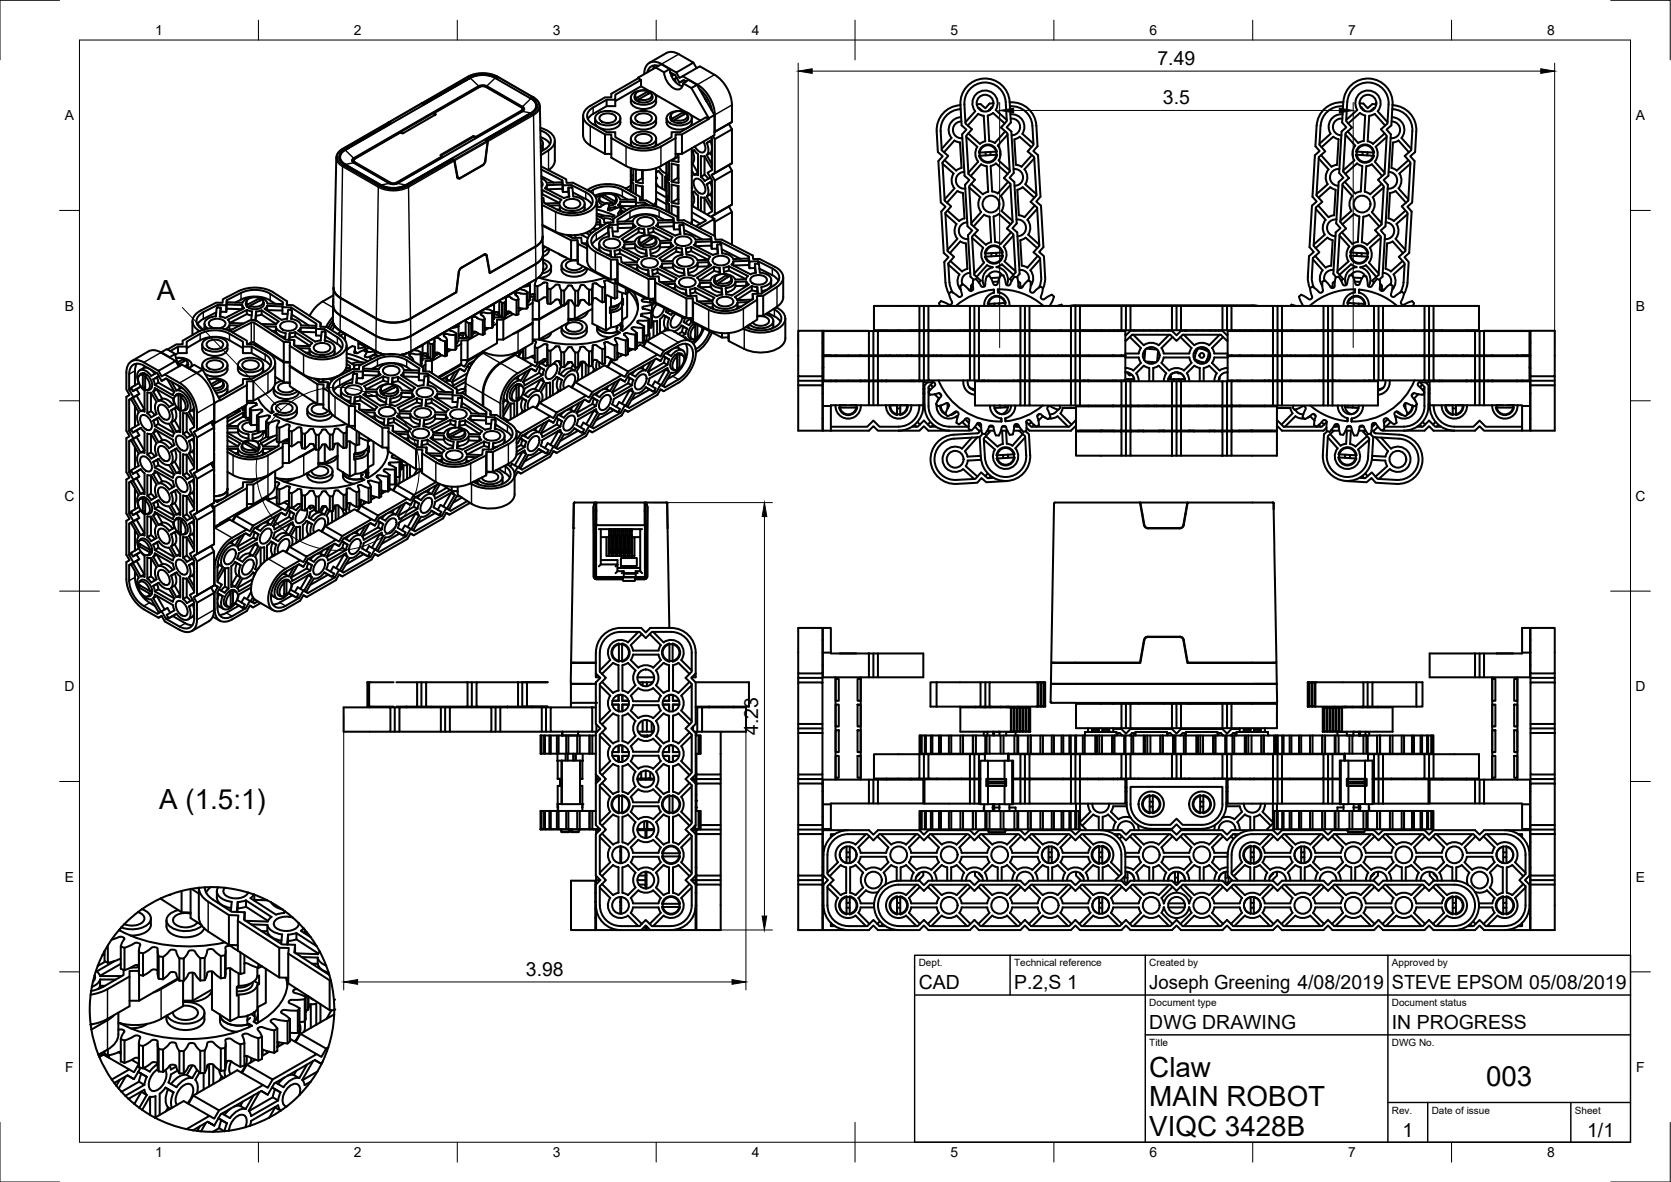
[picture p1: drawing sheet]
<svg xmlns="http://www.w3.org/2000/svg" width="420mm" height="297mm" viewBox="0 0 420 297" stroke-linecap="round" stroke-linejoin="round" font-family="sans-serif">
<defs><g id="words">
<g font-size="7">
<text x="39.4" y="75.5">A</text>
<text x="40" y="203.2">A (1.5:1)</text>
<text x="289" y="270.6">Claw</text>
<text x="373.7" y="272.9">003</text>
<text x="289" y="278.1">MAIN ROBOT</text>
<text x="289" y="285.5">VIQC 3428B</text>
</g>
<g font-size="4.9">
<text x="291" y="16.3">7.49</text>
<text x="292.4" y="26.2">3.5</text>
<text x="190.6" y="184.7" transform="rotate(-90 190.6 184.7)">4.23</text>
<text x="132.2" y="245.2">3.98</text>
<text x="231" y="248.5">CAD</text>
<text x="255" y="248.5">P.2,S 1</text>
<text x="289" y="248.5">Joseph Greening 4/08/2019</text>
<text x="350" y="248.5">STEVE EPSOM 05/08/2019</text>
<text x="289" y="258.6">DWG DRAWING</text>
<text x="350" y="258.6">IN PROGRESS</text>
<text x="352.6" y="285.7">1</text>
<text x="399.1" y="285.7">1/1</text>
</g>
<g font-size="3.5">
<text x="39" y="8.8">1</text>
<text x="89" y="8.8">2</text>
<text x="139" y="8.8">3</text>
<text x="189" y="8.8">4</text>
<text x="239" y="8.8">5</text>
<text x="289" y="8.8">6</text>
<text x="339" y="8.8">7</text>
<text x="389" y="8.8">8</text>
<text x="16.3" y="30.2">A</text>
<text x="411.3" y="30.2">A</text>
<text x="16.3" y="78">B</text>
<text x="411.3" y="78">B</text>
<text x="16.2" y="125.9">C</text>
<text x="411.2" y="125.9">C</text>
<text x="16.2" y="173.7">D</text>
<text x="411.2" y="173.7">D</text>
<text x="16.3" y="221.6">E</text>
<text x="411.3" y="221.6">E</text>
<text x="16.4" y="269.4">F</text>
<text x="411.4" y="269.4">F</text>
<text x="39" y="290.8">1</text>
<text x="89" y="290.8">2</text>
<text x="139" y="290.8">3</text>
<text x="189" y="290.8">4</text>
<text x="239" y="290.8">5</text>
<text x="289" y="290.8">6</text>
<text x="339" y="290.8">7</text>
<text x="389" y="290.8">8</text>
</g>
<g font-size="2.5">
<text x="231" y="242.9">Dept.</text>
<text x="255" y="242.9">Technical reference</text>
<text x="289" y="242.9">Created by</text>
<text x="350" y="242.9">Approved by</text>
<text x="289" y="252.8">Document type</text>
<text x="350" y="252.8">Document status</text>
<text x="289" y="262.9">Title</text>
<text x="350" y="262.9">DWG No.</text>
<text x="350" y="279.9">Rev.</text>
<text x="360" y="279.9">Date of issue</text>
<text x="396" y="279.9">Sheet</text>
</g>
</g></defs>
<!-- layer: Visible -->
<g fill="none" stroke="#000" stroke-width=".51">
<path d="M124.7 19.5v.1M125 19.2l-1.5-.6-1.6-.2-1.9 .1-1.6 .4-12.3 7 .5 .3M125 19.2h-.1M125 19.2l.2 .1M125.1 19.3l-.4 .2a7.1 7.1 0 0 0-6.9 .2l-11.2 6.4M125.1 19.3l.1 .1-.4 .3a7 7 0 0 0-6.6-.2l-11.6 6.7-.5-.3-8.4 4.8M125.3 19.4l8.6 4.9M160.5 19.7l.7 .4-6.5 3.7v1.3h-2.2l-3.4 1.9a2.24 2.24 0 0 0-1.5 2.1 2.24 2.24 0 0 0 1.5 2.1l3.4 2h2.2v1.3l3.4 1.9M163.3 15.8l4.3-2.5a3.1 3.1 0 0 1 3.1 .3l3.6 2.1-4.2 2.5-3.8-2.1M164.6 16.4l-.4 .9M164.9 17l1.4-.9 2.1 1.3-1.4 .8M165.6 16.6a2.02 2.02 0 0 0-2.8 1.6"/>
<path d="M166.4 16.1a2.68 2.68 0 0 0-3.1-.3 2.68 2.68 0 0 0-1.3 2.8M167 18.2l-2.1-1.2-11.2 6.6v.9h-1.6l-3.7 2.1a2.66 2.66 0 0 0-1.8 2.5 2.66 2.66 0 0 0 1.8 2.5M167 18.2a4.8 4.8 0 0 0 3.4 4.3 1.38 1.38 0 0 0 1.4-1.6M168.4 17.4a4.9 4.9 0 0 0 3.2 4.3M168.5 18.2l1.3 .7 1 1.9 1.1-.7 .6 .4M168.6 18.3l.5 .7M169.5 18.8l-.7 .3M169.6 19.8l.3 .9M170.1 18.2l.7 1.4 .8-.5 3.7 2.2M171.6 19.1l4.4-2.4a15 15 0 0 1 5.7 3.8l1.5 2.4a8.4 8.4 0 0 1 .8 3.5M174.3 15.7l.9 1.4M85.4 39.5v.7"/>
<path d="M86.6 37.6l.1 .1M86.6 37.6v.1M86.6 37.6a2.02 2.02 0 0 0-1.3 1.9 2.02 2.02 0 0 0 1.3 1.9l9 5.2a7.3 7.3 0 0 0 6.6 0l11.5-6.6 .5 .4 .8 4.1M86.7 37.6a1.97 1.97 0 0 0-1.3 1.9 1.97 1.97 0 0 0 1.3 1.9l9 5.1a7.1 7.1 0 0 0 6.4 0M97.7 30.8l.4 .3M97.7 30.8l-11.7 6.7-.9 .8-.4 .7-.8 33.3M97.7 30.8l.6 .2-11.6 6.7M98.1 31l-11.4 6.7M100.8 33.4l.3 .1M100.8 33.3l-11.6 6.6-.2 .2v.4l9.2 5.4 .7 .2 .8-.2 11.3-6.7M109.2 28.4l.2 .4M109.5 28.8l-8.4 4.7"/>
<path d="M111.1 39.3l-.1 .3-11.3 6.5M113.7 39.9v.1M117.1 20.1v.1M119.5 34.4l-.6-.1-8.1 4.6 .2 .3M119.5 34.6l-.6-.1-8 4.6M119.7 34.3l-.2 .1M122.1 21.8l-.7-.2-.7 .2-11.4 6.5 .2 .5M122.1 21.8l9 5.2M122.2 35.2l.3 .1M122.5 35.3l.1 .3-.6 4.9-.4 .8-5.9 3.4h-.5l-.1-.2M122.6 35.3l.1 .2M122.7 35.5l-.6 5-.5 .9-5.9 3.4-.5 .1-.2-.4"/>
<path d="M131.1 28l-11.6 6.6M131.1 27.8l-11.4 6.6M131.1 27l.3 .4-.3 .4M131.4 27.4v.3l-.3 .3M131.4 26.8l.3 .2 .1 .5-.4 .5-31.8 18.2-.9 .1-.8-.2-9-5.2a.62 .62 0 0 1-.4-.6 .62 .62 0 0 1 .4-.6l31.8-18.2 .9-.1 .8 .2 9 5.2M131.8 27.5l-.4-.5-9-5.1-.8-.3-.9 .1-31.8 18.2-.4 .5M132.5 29v.1M133.5 24.8l-9-5.2a6.9 6.9 0 0 0-6.3 0l-31.4 18.1a1.9 1.9 0 0 0-1.3 1.8 1.9 1.9 0 0 0 1.3 1.8l9 5.2M133.5 28.4l-31.5 18.1M133.5 24.8a1.9 1.9 0 0 1 1.3 1.8 1.9 1.9 0 0 1-1.3 1.8M133.6 24.6v.2M133.7 28.5l-11.5 6.6"/>
<path d="M133.7 24.7a2.02 2.02 0 0 1 1.3 1.9 2.02 2.02 0 0 1-1.3 1.9M134 24.5l-.3 .2M134 24.4l-.6 .2a1.99 1.99 0 0 1 1.5 1.9 1.99 1.99 0 0 1-1.3 1.9l-11.6 6.7 .5 .3M134.1 24.4l.1 .1M134.1 24.4h-.1M134.1 24.5h.1M134.2 24.5l1.2 1.1 .3 1.1 .7 32.7M134.9 26.6v.7M134.9 27.2h.1M135.9 32.1a4 4 0 0 1 3.6 3.5 2.98 2.98 0 0 1-1.6 2.2l-1.9 1.2M135.9 32.8a2.76 2.76 0 0 1 2.4 3.4l-1.1 1.2M135.9 34.5l1.5 .7 .9 1"/>
<path d="M135.9 35a1.24 1.24 0 0 1 .1 2M136.5 36v1.1M136.5 37.1l-.5 .9M137.2 37.4l-1.2 .7M139.5 35.4v5.4l-.7 1.2-.9 .7M146.6 29.1v4.9M146.6 34a3.1 3.1 0 0 0 1.8 2.6l3.7 2.1h1.6M148.4 31.7l3.7 2.1h1.6v.9a15.5 15.5 0 0 0 6.2 3l2.9 .1a8.5 8.5 0 0 0 3.4-1l3.7-2.1M149.6 29.7a2.27 2.27 0 0 0 2.5 2.8 3.8 3.8 0 0 0 3.8-1.3l.1-.5M150.1 28.7a4.4 4.4 0 0 1 5.7 .4 1.56 1.56 0 0 1-1.3 2.2 4.3 4.3 0 0 1-4.7-1 1.19 1.19 0 0 1 .3-1.6zM150.9 29.1a2.77 2.77 0 0 1 4 .4 1.72 1.72 0 0 1-2.1 1.4 1.72 1.72 0 0 1-2.1-1.4zM152.1 33.8v4.9"/>
<path d="M152.5 25.1v1.6M153.7 34.7v4.9a15.5 15.5 0 0 0 6.2 3l2.9 .1a8.5 8.5 0 0 0 3.4-1l3.7-2.1v-4.9M154.7 25.1v1.6h-2.2l-3.7 2.1-1 1.1M156 29.7v1M158.1 36.4a8.1 8.1 0 0 0 7.4 0M158.6 35.9l.5 1M158.6 29.7a2.27 2.27 0 0 0 2.5 2.8 3.8 3.8 0 0 0 3.8-1.3l.1-.5M158.6 24.5a2.27 2.27 0 0 0 2.5 2.8 3.8 3.8 0 0 0 3.8-1.3l.1-.4M158.6 34.9v1M159.1 28.7a4.4 4.4 0 0 1 5.7 .4 1.56 1.56 0 0 1-1.3 2.2 4.3 4.3 0 0 1-4.7-1 1.19 1.19 0 0 1 .3-1.6zM159.1 23.5a4.4 4.4 0 0 1 5.7 .4 1.56 1.56 0 0 1-1.3 2.2 4.3 4.3 0 0 1-4.7-1 1.19 1.19 0 0 1 .3-1.6zM159.1 33.9a4.4 4.4 0 0 1 5.7 .4 1.56 1.56 0 0 1-1.3 2.1 4.3 4.3 0 0 1-4.7-.9 1.19 1.19 0 0 1 .3-1.6z"/>
<path d="M159.6 24.1a.9 .9 0 0 0 .3 1.1M159.7 23.7l-.1 .5M159.9 25.2l.6 .3M159.9 29.1a2.77 2.77 0 0 1 4 .4 1.72 1.72 0 0 1-2.1 1.4 1.72 1.72 0 0 1-2.1-1.4zM159.9 34.3a2.77 2.77 0 0 1 4 .4 1.72 1.72 0 0 1-2.1 1.4 1.72 1.72 0 0 1-2.1-1.4zM160 24.6l-.1 .6M160.6 25.2l-.4 .1M160.6 24.9l3-1.6a.98 .98 0 0 1 .2 1 .98 .98 0 0 1-.9 .7l-1.4 .1zM161.2 20.1v1.6M163 23.6l.1-.2-.1-.4-3 1.6M163 23.5h.1M163 22.9a2.76 2.76 0 0 0-3.2 .8v.6l.3 .3"/>
<path d="M163.3 22.9l-2.1-1.2-6.5 3.7M163.8 23.7l.2 .5M164 24.1a1.37 1.37 0 0 1-1.4 1.6l-1.1 .1-1-.3 .1-.5M164.5 23.6l7.8 4.5M165 24.5v1.1M165 29.7v1M165 34.9v1M165 35.9l-.5 1M167.6 29.7a2.27 2.27 0 0 0 2.5 2.8 3.8 3.8 0 0 0 3.8-1.3l.1-.5M168.1 28.7a4.4 4.4 0 0 1 5.7 .4 1.56 1.56 0 0 1-1.3 2.2 4.3 4.3 0 0 1-4.7-1 1.19 1.19 0 0 1 .3-1.6zM168.7 28.9a1.06 1.06 0 0 0 .2 1.5M169 29.8l-.1 .6"/>
<path d="M169.4 20l.7-.4zM169.5 30.3l-.3 .2M169.6 30.1l-.1 .6M169.9 34.7v-.9h1.6l6.7-3.9-.7-.4-6.5 3.7h-2.1v1.3l-3.4 1.9M170.4 38.7v.8l-1.5 .9v-.2M170.4 39.5l.2 .1M170.6 38.7v2l-1.7-.4M171.5 33.8v4.9M171.7 20.9l1.5-.8 2.1 1.2-1.5 .8zM171.9 28.8l.2-.3-.2-.4-2.9 1.7M171.9 20.1l-1.1 .7M172 28.7h.1"/>
<path d="M172 28.1a2.76 2.76 0 0 0-3.3 .7l.1 .7 .2 .3M172.2 20.3l.2 .3M172.5 28.5l-2.9 1.6M172.5 28.4a.98 .98 0 0 1 .3 1.1 .98 .98 0 0 1-.9 .7l-1.4 .1-.9-.2M172.8 28.9a1.15 1.15 0 0 1-.7 1.8 3.5 3.5 0 0 1-3.2-.3M173.5 28.8l2.6 1.5M173.8 22.1l4.4 7.6M173.9 29.7v1M173.9 37.3v19M174.1 38l-.2 .1 .7-.4 .9 1.1v5.2M174.1 38l.3 .6a2.62 2.62 0 0 1-.3 2.5M174.6 37.8l-.5 .2"/>
<path d="M175.3 21.3l4.3 7.6M175.4 21.3a9.6 9.6 0 0 1 4.3 7.6v4.2l4.3-2.4v-4.3M176 22.5a8.4 8.4 0 0 1 3 5.2M176 22.6h.1M176.8 35.6l.5 1.3a1.03 1.03 0 0 1-.4 1.3 1.03 1.03 0 0 1-1.3-.3l-.9-1.1M177.1 39.3v4.6M177.2 24.6l.5 1M177.3 24.9l.3 .5M177.7 39l1.3 2.3M177.7 35.9l.2 .6a2.62 2.62 0 0 1-.2 2.5M178.6 38.5l.4 .7M178.6 38.5l-.9 .5"/>
<path d="M178.6 35.4l.4 1.4M178.8 34.5l.2 .4v7.9l-1.1 .6 1.1 1.9v7.9l-1.1 .6 .2 .3M178.9 27.5v.1M179 35.2l-1.3 .7M179 37.5l-.4 1M179.3 34.2l.4 .8M179.6 28.9v5.1l-8.1 4.7h-1.6M179.6 28.9l-1.4 .8v.2M179.7 35l4.3-2.5v8.5l-4.3 2.5zM183.2 31.1l-3.5 2M184 30.7l-.8 .4 .8 1.4M237.4 38.3l2.6-3 1.4 .5 .4 6.4"/>
<path d="M241.3 26.4h.2M241.4 26.5a6.2 6.2 0 0 0-5.9 6.5l.3 5.2 1.2 1.1-1.1 1.2 .7 10.4 1.1 1.1-1 1.2 .6 10.4 1.2 1-1.1 1.2 .3 5.2 .3 1.5 .7 1.4M241.6 27.4a5.2 5.2 0 0 0-5.1 5.5l.3 4.8 1.6 1.5-1.4 1.6 .5 9.6 1.7 1.5-1.5 1.6 .6 9.6 1.6 1.4-1.5 1.7 .3 4.8 .4 1.5 .5 1M241.7 29.5a3.2 3.2 0 0 0-2.9 1.8 3.2 3.2 0 0 0 .4 3.4l-2.4 2.7M241.7 30.5a2.11 2.11 0 0 0-2.1 2.3 2.11 2.11 0 0 0 2.4 1.9M243 34.4l2.7 2.5a3.2 3.2 0 0 0 .3 3.7l-2.5 2.8M243.4 31.5l2.6-2.9 1.4 .5 .3 6.4-1.3 .6-2.9-2.6M246 27.2h.2l.9 .7M246.1 38.3h.2M246.3 38.3a2.11 2.11 0 0 0 1.8 2.4 2.11 2.11 0 0 0 2.4-1.8M246.8 27.7l-.1 .1M247.8 38.3l.1 .7"/>
<path d="M248.8 27.6l.1 .1M249 38.2v.8M249.5 27h-.2l-.8 .9M249.8 26h-1l-1 1.2-1.3-1.1-.9 .1M250.4 38.1h.3a2.3 2.3 0 0 0-2.4-1.8 2.3 2.3 0 0 0-2.2 2M250.4 38.1l-4.1 .2M250.5 38.1a2.11 2.11 0 0 0-2.2-1.6 2.11 2.11 0 0 0-2 1.8M250.5 38.1v.8M250.5 38.9h.2M250.7 38.9a2.3 2.3 0 0 1-2.1 2 2.3 2.3 0 0 1-2.4-1.8l4.3-.2M252.6 31l-2.9-2.6-1.3 .6 .3 6.5 1.4 .4M252.8 33l-2.7 2.9"/>
<path d="M253.1 30.1l-2.7-2.5a3.2 3.2 0 0 0-2.9-4.9 3.2 3.2 0 0 0-2.3 5.2l-2.5 2.8M253.3 33.8l-2.4 2.8a3.2 3.2 0 0 1 .2 3.7M253.9 25.7a6.2 6.2 0 0 1 6.7 5.8l.3 5.3-1.1 1.2 1.2 1 .6 10.4-1 1.2 1.1 1.1 .7 10.4-1.1 1.2 1.2 1.1 .3 5.2M253.9 26.7a5.2 5.2 0 0 1 5.7 4.9M254.1 28.7a3.2 3.2 0 0 1 3 1.5 3.2 3.2 0 0 1 0 3.4l2.7 2.5M254.1 29.8a2.11 2.11 0 0 1 2.4 2 2.11 2.11 0 0 1-2.1 2.2M259.3 37l-2.9-2.6-1.3 .6 .3 6.4 1.4 .5M259.5 39l-2.7 2.9M259.6 31.6l.3 4.8-1.5 1.6 1.6 1.5 .6 9.6-1.5 1.6 1.7 1.5 .5 9.6-1.4 1.6 1.6 1.4 .3 5.4-.5 2M260.1 39.8l-2.5 2.8a3.2 3.2 0 0 1 .2 3.7M331 31.5l-.2 5.3 1 1.2-1.2 1-.6 10.4 1.1 1.2-1.2 1.1-.6 10.4 1 1.2-1.2 1.1-.3 5.2M331.6 39.8l2.5 2.8a3.2 3.2 0 0 0-.3 3.7"/>
<path d="M332 31.6l-.2 4.8 1.4 1.6-1.6 1.5-.6 9.6 1.5 1.6-1.6 1.5-.6 9.6 1.4 1.6-1.6 1.4-.3 5.4 .6 2M332.2 39l2.6 2.9M332.3 37l2.9-2.6 1.4 .6-.4 6.4-1.4 .5M334.6 33.6l-2.8 2.5M337.5 29.8a2.11 2.11 0 0 0-2.3 2 2.11 2.11 0 0 0 2.1 2.2M337.6 28.7a3.2 3.2 0 0 0-3.1 1.5 3.2 3.2 0 0 0 .1 3.4M337.7 26.7a5.2 5.2 0 0 0-5.6 4.9M337.8 25.7a6.2 6.2 0 0 0-6.7 5.8M337.8 25.6l-.3 5.2 1 1.2-1.2 1-.6 10.5 1.1 1.2-1.2 1-.6 10.4 1.1 1.2-1.2 1.1-.6 10.4 .7 .9M337.8 25.6a6.2 6.2 0 0 1 6.5-5.9 6.2 6.2 0 0 1 5.8 6.6l-.3 5.2-1.2 1.1 1.1 1.2-.6 10.4-1.2 1 1.1 1.2-.6 10.5-1.2 1 1 1.2-.6 10.4-.8 .8M338.3 33.8l2.5 2.8a3.2 3.2 0 0 0-.3 3.7M338.5 30.1l2.8-2.5a3.2 3.2 0 0 1 2.9-4.9 3.2 3.2 0 0 1 2.2 5.2l2.5 2.8"/>
<path d="M338.9 33l2.6 2.9M339 31l3-2.6 1.3 .6-.4 6.5-1.4 .4M340.9 38.9h.2M340.9 38.9a2.3 2.3 0 0 0 2.2 2 2.3 2.3 0 0 0 2.4-1.8l-4.4-.2M341 38.1h.2M341 38.1a2.3 2.3 0 0 1 2.4-1.8 2.3 2.3 0 0 1 2.1 2h-.2M341.2 38.1l4.1 .2M341.2 38.1a2.11 2.11 0 0 1 2.2-1.6 2.11 2.11 0 0 1 1.9 1.8M341.2 38.1l-.1 .8M341.8 26h1l1.1 1.2 1.2-1.1 .9 .1M342.1 27h.2l.8 .9M342.6 38.2v.8"/>
<path d="M342.9 27.6l-.1 .1M343.8 38.3v.7M344.8 27.7l.1 .1M345.3 38.3a2.11 2.11 0 0 1-1.8 2.4 2.11 2.11 0 0 1-2.4-1.8M345.6 27.2h-.2l-.8 .7M345.9 36.9a3.2 3.2 0 0 1-.2 3.7l2.4 2.8M348.3 31.5l-2.6-2.9-1.4 .5-.4 6.4 1.3 .6 3-2.6M348.7 34.4l-2.8 2.5M349.9 30.5a2.11 2.11 0 0 1 2.1 2.3 2.11 2.11 0 0 1-2.3 1.9M350 29.5a3.2 3.2 0 0 1 2.8 1.8 3.2 3.2 0 0 1-.4 3.4l2.5 2.7M350.1 27.4l.1 .1M350.1 26.4h.2"/>
<path d="M350.2 27.4a5.2 5.2 0 0 1 4.9 5.5l-.3 4.8-1.6 1.5 1.4 1.6-.5 9.6-1.6 1.5 1.4 1.6-.5 9.6-1.7 1.4 1.5 1.7-.4 5.3-.7 2M350.3 26.5a6.2 6.2 0 0 1 5.8 6.5l-.3 5.2-1.2 1.1 1.1 1.2-.6 10.4-1.2 1.1 1 1.2-.6 10.4-1.2 1 1.1 1.2-.4 5.7-.8 2.4M354.2 38.3l-2.5-3-1.4 .5-.4 6.4M85.4 40.1h.1M88.9 40.3l.3 .6 9 5.2M95.8 46.5a7 7 0 0 0 6.3 0M98.2 46.1l.7 .2 .7-.2M102.1 46.5v.1M114.3 40.4l.8 4.1M114.3 40.4l-.6-.5-11.6 6.6M115 44.6l.2 .2M136.1 41.8l6.3 3.2 .1 1 1.6-.1 3.9 2a2.73 2.73 0 0 1 1.6 4 8.3 8.3 0 0 1-8.2 1.9l-1.7-.6"/>
<path d="M136.1 42.6l5.3 2.7 .1 1.3 2.2-.1 3.6 1.8a2.24 2.24 0 0 1 1.7 2 2.24 2.24 0 0 1-1.3 2.3 8.1 8.1 0 0 1-7.3 .2l-3.6-1.8-.1-1.3h-.5M136.1 44.3l3.1 1.6M136.1 44.8l.7 .4 .7 .7M136.2 45.7a.8 .8 0 0 1 0 1.2M136.3 51.5l3.4 1.7M136.4 47.8l4.8 2.4-.5 .8M136.4 48.8l4.3 2.2M136.4 47.8v1M136.4 47.7l-.2 .1M136.4 48.8l-.2 .1M136.4 56.7l7.2 3.7v5l-7.1-3.7M136.4 56.5l3.3 1.7"/>
<path d="M136.4 59.5l.2 8M136.5 59.4a2.99 2.99 0 0 1-1.8 2.6M136.5 59.4a3 3 0 0 1-1.8 2.5M137.4 45.9l3.8-.1 .2 .1v.5l-3.9 .1v1.1l3.9-.2 .1 .8h1.4l.1 1.2M137.5 46.5l-.5 .8 4.8 2.5 1.4-.4-.3-2.3h.8l.2 .2 .3 2.1 1.2 .2a1.59 1.59 0 0 1 1.3 2.3 4.4 4.4 0 0 1-5.8 .1l-.2-.4M137.9 42.7v.1M140.7 51l-3.6 .1M140.7 52.6l.3 .5M140.7 51.6v1l-.6 .1M140.7 51.6l-2.5 .1M141.4 45.3v.6M141.4 46.4v1"/>
<path d="M141.5 46.6v1.6M142 50.7a2.77 2.77 0 0 1 3.9 .3 1.72 1.72 0 0 1-2.1 1.4 1.72 1.72 0 0 1-2-1.4zM142.5 59l1.5 .8 2.1-.1 .2 1.3 1.3 .7M142.5 59.1l1 .1M142.9 47.1v1.1M143.5 59.2l.1 .4M143.5 59.1v.1M143.6 59.1l.1 .6M143.7 46.5v.6M144 48.4l3.3 1.6M144.6 59.1l.1 .7M145.3 59l-.7 .2"/>
<path d="M146 58.9l1.8 .9M147 51.2a1.96 1.96 0 0 1-.3 1.9M147.3 50l.8 .5 .7 .9M147.3 58.5l1 .5M148.1 58.2l.7 .3M148.4 48.2a8.1 8.1 0 0 1 8.1-.5l3.4 2v1.2h2.2M148.4 47.3l-.7 .5M148.4 47.3a9.7 9.7 0 0 1 8.8 0M149.5 49.2a8.4 8.4 0 0 1 8.3 1M149.9 49.8a4.4 4.4 0 0 1 5.9 0l.2 .4 3.9 .1M150 58.6a2.25 2.25 0 0 0-1.3 2.3 2.25 2.25 0 0 0 1.7 1.9M150 50.8v.8"/>
<path d="M150 54.9l.9 .4v.7l-.9-.1M150 54.1l1.8 1 .1 .9 1.6-.1M150 50.6v5a4.1 4.1 0 0 1-3.6 3.2 9.9 9.9 0 0 1-6.7-.6M150 52.6l2.7 .8 1.8 .8-.5 .3-1.6-.3-1.7 .3M150 53.7l2 .5M150.1 51.4l.1 .1-.1 .1M150.4 57.5h-1.4M150.8 49.6a1.18 1.18 0 0 0 .8 1.9M150.9 55.3l.1 1.3M150.9 56v.4M150.9 56.4v.7M150.9 56.4h-1.1"/>
<path d="M150.9 52h.1M150.9 52l-.2 .1M150.9 51.9l.1 .1M151.6 54.9h1.5l1.1 .6M151.6 49.4v.1M151.6 48.9a2.76 2.76 0 0 1 3.3 .7l-.1 .7-.2 .3M151.6 48.9l3 1.7 .1 .5-.6 .3M151.6 48.9l-.1 .4 .1 .2M151.6 49.5h.1M151.8 56.6h-.8v.5M152.5 51.1a1.38 1.38 0 0 1-1.7-1.6l.3-.3 2.9 1.7 .1 .6-.9 .2M152.5 51.1l-1.6 .9-.9-.2"/>
<path d="M152.5 51.1l.7 .1M152.9 58.4l.2-1.9-3.2 2.1M152.9 57.3l.3 2.1M153.1 59.5l-.2-1.1-3 1.9M153.1 57.2l.8-.1 .3 2.3M153.2 59.4a2.35 2.35 0 0 0-2.5 1.9 2.76 2.76 0 0 0 2.8 1.7M153.5 55.9l.1 .1M154 50.9l-1.4 .2M154 51.1l.4 .2M154.2 55l.1 .9-1.6 .1-3.5 2.2a2.54 2.54 0 0 0-1.5 2.2 2.54 2.54 0 0 0 1.3 2.4l.7 .5M154.7 51.9l-1.4 .4v.6M154.9 49.6a1.04 1.04 0 0 1-.2 1.5"/>
<path d="M155.2 52.2l-.5-.2v.4M155.3 56.5h-2.2M155.5 52.1l-1.8 .8h-.5l-.4-.3 .4-1.3v1.5M155.6 52.1l.6 .2M155.9 51.8h4M155.9 50.7v1.1M155.9 50.7h4M156 51.8h-.1M156 50.7l-.6 .8 2.2 1.3M156.1 52.4l-.7 1.2 .4 .4M156.1 52.8l.8 .4M156.1 52.4v1.3"/>
<path d="M157.2 47.3l3.7 2.1v1h1.6l3 1.7M157.6 52.8l-3.4 2.2v.9M157.7 52.8a9.7 9.7 0 0 1 8.7-.3l3.9 2 .1 .9 1.6-.1 7.8 4 .1 .9h1.6l7.8 4 .1 .9h1.6l3.9 2a2.73 2.73 0 0 1 1.6 3.9l-1.1 1.1-3.5 2.2v5M158.4 53.2l-3.2 2 .1 3h-1.3M158.4 53.1a8 8 0 0 1 7.3-.2l3.6 1.8v.7h-3.9a4.2 4.2 0 0 0-5.8-.6l-.5 .8M158.6 46.7l-1.3 .7M158.6 47.5l-.5 .3M158.6 42.3v5.8M158.6 45.1l.7 1-.1 2.4M159.1 55.6l-3.8 .2M159.2 57.2l-3.9 .1M159.2 56.2v1"/>
<path d="M159.2 56.2l-3.9 .1M159.2 56.1l.6 .8M159.2 57.2v.1M159.2 42.5l.1 2.8-.7-1 .6-.3M159.8 56.9l-4.2 2.8-1.4-.3M159.9 48.9v-2.4l1.7 .3v3.6M159.9 42.6v3.1M159.9 50.9v.9M159.9 45.7l1.7 .3M160.4 55.2a2.77 2.77 0 0 1 4 .4 1.72 1.72 0 0 1-2.1 1.4 1.72 1.72 0 0 1-2.1-1.4zM160.6 58.3l1.4 .3M160.6 57.3l1.4 .3"/>
<path d="M161.4 42.8v2l-1.5 .9M161.4 44.8l.2 .1M161.4 46.8v3.3M161.6 50.2l-.2-.1-.4 .3M161.6 42.8v3.3M162 57.6l.1 1.5-.6 .1a2.39 2.39 0 0 0-1.9 1.5l-2.7 .1M162 58.6v.5M162 57.6v1M162.1 51.6h-.8M162.1 51.6v-.7l1.1 .7M163 57.6l.1 1.5 1.3 .2a2.33 2.33 0 0 1 1.5 1.2l2.7-.1M163.9 59.9h.1"/>
<path d="M163.9 59.3a2.65 2.65 0 0 0-3.2 .8l.1 .7 .3 .3M164.3 58.2v-1l4.8 2.4-.5 .8M164.3 58.2l4.3 2.2M164.3 58.2l-1.2 .4M164.3 57.2l-1.3 .3M164.5 59.6l-2.8 1.8M164.5 59.6a.95 .95 0 0 1 .4 1 .95 .95 0 0 1-.9 .7l-1.3 .3-1-.2M165 44.4l.2 .4-.2 .1 .2-.1M165 46.5l2.6 1.6M165 48.2l2.6 1.5M165 49.8l2.6 1.5M165 42.3v9.2"/>
<path d="M165 46l.4 .8M165 50.5l-.1 .5-.4 .5M165 51.5v.3M165.4 56v1l4-.1 .1 .8 1.4-.1 .1 1.3M165.5 55.9l-.5 .8M165.6 43l-.6 .3M165.6 43l1 1M165.7 42a2.56 2.56 0 0 0 1.9 1.5M166.5 44v3.4M167.2 55.3a8.4 8.4 0 0 0-10.1 .4M167.2 44.4v3.4M167.3 44.4l.3 .1"/>
<path d="M167.6 40.9v12.2M167.6 44.2l.6 1M167.6 50.3l.6 .9M167.6 45l.6 1M168.1 40.6l.1 4.6M168.2 49.1l-.6 .4 .6 1M168.2 46v4.5M168.2 51.3v2.1M168.2 43.9l-.6 .3M168.9 46.4v4.5l1.5-.9v-3.3M168.9 41.1v4.5l1.5-.9v-3.2M168.9 51.6v2.1"/>
<path d="M168.9 41.1l1.7 .3M168.9 51.6l1.7 .4v3.4l-.2-.1M168.9 46.3l1.7 .4M169.3 54.7l.2 1.3M169.3 55.4l.1 .4M169.4 55.8v1.1M169.4 55.8l-4 .2M170.4 50l.2 .1M170.4 44.7l.2 .1M170.4 52v3.3M170.6 41.5v4.4l-1.7-.3M170.6 46.7v4.5l-1.7-.3"/>
<path d="M170.9 56.6l.2 2.2-1.3 .4-4.8-2.4M171.6 56.5l-.7 .1v1M171.6 55.9l-2.1 .1v1.7M172 57.8l4.7 2.4M172.1 58.8l1.3 .2a2.33 2.33 0 0 1 1.5 1.2h3.9v-.6l-7.2-3.7 .5 2.9M173.9 53.3l3.6 2.1-2.5 1.5M173.9 51.7l5.7 3.3M173.9 55l2.2 1.2M173.9 44.2l.1 .1M173.9 42.9l.7 1M173.9 44l.2 .2M174 47l-.1 .3"/>
<path d="M174 55.6l-.2 .6M174.1 44.2l-.1 .1M174.1 51.4l.3 .6M174.1 51.4l-.2 .1M174.1 41.1l1.4 2.3-.9 .5M174.1 41.1l-.2 .1M174.1 48.4l.3 .6a2.62 2.62 0 0 1-.3 2.4M174.6 43.9l.9 .1M174.6 48.1l-.5 .3M174.6 48.1l-.7 .4 .2-.1M174.6 48.1l.9 1.1v3.4M174.7 45.1a1.71 1.71 0 0 1 2.2 1.1 1.72 1.72 0 0 1-.1 2.5 2.62 2.62 0 0 1-2.1-3.6z"/>
<path d="M175.5 43.4h.1M175.7 57.2l3.9-2.2v4.3M176.2 44.4l1 1.1 1.4-.9M176.2 49.6v3.4M176.2 49.6l1 .1 1.8 3.1M177.1 43.9l1 1M177.1 49.7v3.8M177.1 43.9l-.9 .5M177.7 49.4l1.3 2.3M178.6 48.8l.4 .8M178.6 48.8l-.9 .6M178.6 45.8l.4 1.4"/>
<path d="M178.8 59.6l.1 1.3M179 45.6l-1.3 .7 .2 .6a2.62 2.62 0 0 1-.2 2.5M179 42.4l-1.8-3.1-1-.1v5.2M179 47.9l-.4 .9M179.6 55.6l.1 .1M179.7 55.7l4.3-2.4v8.2M179.7 45.4l4.3-2.5v8.5l-4.3 2.5zM179.7 53.9l-.8 .5 .2 .3M179.7 43.5l-.8 .5 .8 1.4M179.7 55.7v3.6M183.2 41.5l-4.3 2.5M183.2 51.9l-4.3 2.5"/>
<path d="M184 41l-.8 .5 .8 1.4M184 51.4l-.8 .5 .8 1.4M237 41.1l2.8 2.5a3.2 3.2 0 0 0 .2 3.7l-2.5 2.8M237.5 40.2l2.9 2.6 1.4-.6M237.7 53.8l2.8 2.5a3.2 3.2 0 0 0 .2 3.7l-2.4 2.8M238.2 52.9l3 2.6M240.7 48l-2.6 2.9M240.7 48l1.4 .5 .4 6.4-1.3 .6M242.5 43.2a2.11 2.11 0 0 0-2.1 2.2 2.11 2.11 0 0 0 2.3 2M243.2 55.9a2.11 2.11 0 0 0-2.1 2.2 2.11 2.11 0 0 0 2.4 2M243.7 47.1l2.8 2.5a3.2 3.2 0 0 0 .2 3.7l-2.5 2.8M244.2 46.2l2.9 2.6 1.4-.6"/>
<path d="M244.4 59.8l2.8 2.4a3.2 3.2 0 0 0 .2 3.8l-2.4 2.8M244.9 58.9l3 2.6M247.4 54l-2.6 2.9M247.4 54l1.4 .5 .4 6.4M248.1 41.8l.4 6.4M248.1 41.8l-1.4-.5-2.6 2.9M249.5 48.1l1.4 .5M249.8 54.4l.4 6.4M249.8 54.4l1.4-.7 2.9 2.7M251.1 40.3l2.8 2.5M253.4 43.7l-3-2.6-1.3 .6 .4 6.4M253.5 45.7l-2.6 2.9"/>
<path d="M254.1 46.5l-2.5 2.8a3.2 3.2 0 0 1 .2 3.7l2.8 2.5M254.2 58.4l-2.6 2.9-1.4-.5M254.8 59.2l-2.5 2.8M254.9 42.5a2.11 2.11 0 0 1 2.3 2 2.11 2.11 0 0 1-2.1 2.2M255.6 55.2a2.11 2.11 0 0 1 2.4 1.9 2.11 2.11 0 0 1-2.2 2.3M255.8 47.7l.4 6.4M255.8 47.7l1.3-.7 3 2.7M256.2 54.1l1.4 .5M257.8 46.3l2.8 2.5M257.9 59.7l2.9 2.6M257.9 59.7l-1.3 .7 .3 6.4 1.4 .4M258.3 55.2a3.2 3.2 0 0 1 .3 3.8l2.7 2.5"/>
<path d="M260.2 51.7l-2.6 2.9M260.8 52.5l-2.5 2.8M330.8 52.5l2.5 2.7a3.2 3.2 0 0 0-.2 3.8l-2.8 2.5M331.4 51.7l2.7 2.9M333.8 59.7l-3 2.6M333.8 59.7l1.3 .7-.4 6.4-1.4 .4M333.8 46.3l-2.8 2.5M335.5 54.1l-1.4 .5M335.8 47.7l-.4 6.4M335.8 47.7l-1.3-.7-2.9 2.7M336 55.2a2.11 2.11 0 0 0-2.3 1.9 2.11 2.11 0 0 0 2.1 2.3M336.8 42.5a2.11 2.11 0 0 0-2.4 2 2.11 2.11 0 0 0 2.1 2.2"/>
<path d="M336.8 59.2l2.5 2.8M337.4 58.4l2.6 2.9 1.4-.5M337.5 46.5l2.5 2.8a3.2 3.2 0 0 0-.2 3.7l-2.8 2.5M338.1 45.7l2.7 2.9M338.3 43.7l2.9-2.6 1.3 .6-.3 6.4M340.5 40.3l-2.7 2.5M341.8 54.4l-.4 6.4M341.8 54.4l-1.3-.7-3 2.7M342.2 48.1l-1.4 .5M343.5 41.8l-.3 6.4M343.5 41.8l1.4-.5 2.6 2.9M344.2 54l2.6 2.9"/>
<path d="M344.2 54l-1.4 .5-.4 6.4M344.9 53.3l2.5 2.8M346.7 58.9l-3 2.6M347.2 59.8l-2.8 2.4a3.2 3.2 0 0 1-.2 3.8M347.4 46.2l-2.9 2.6-1.3-.6M347.9 47.1l-2.7 2.5a3.2 3.2 0 0 1-.2 3.7M348.4 55.9a2.11 2.11 0 0 1 2.2 2.2 2.11 2.11 0 0 1-2.4 2M349.2 43.2a2.11 2.11 0 0 1 2.1 2.2 2.11 2.11 0 0 1-2.4 2M350.9 48l2.6 2.9M350.9 48l-1.4 .5-.4 6.4 1.4 .6M351.9 43.6a3.2 3.2 0 0 1-.2 3.7l2.4 2.8M353.4 52.9l-2.9 2.6"/>
<path d="M353.9 53.8l-2.8 2.5a3.2 3.2 0 0 1-.2 3.7M354.1 40.2l-2.9 2.6-1.3-.6M354.6 41.1l-2.7 2.5M50.5 78l3.9-1.9h1.6v-.9a16.1 16.1 0 0 1 6.5-2.8l2.9-.1a7.8 7.8 0 0 1 3.3 1.2l3.5 2.2-.1 .9 1.6 .1 6.9 4.5-.1 .9 1.6 .1 3.5 2.2M50.5 78a2.73 2.73 0 0 0-1.7 4l1.4 1.2M51.1 78.5l3.6-1.9 2.2 .1 .1-1.3a13.8 13.8 0 0 1 6.1-2.5h1.7a6.9 6.9 0 0 1 3.2 .9l3.1 2.1-.1 1.3 2.2 .1 6.4 4.1-.1 1.2 2.1 .1 3.2 2.1M51.1 78.5a2.29 2.29 0 0 0-1.7 2.1 2.29 2.29 0 0 0 1.6 2.3M54.3 79.5l.2-2.1 1-.1-.2 2.3M54.3 79.5a2.52 2.52 0 0 0-2.9 2l.5 .7 .4 .4M54.4 78.5l-3.3 1.6M54.7 76.6v.7M55.3 79.5l1.3 .4"/>
<path d="M55.5 77.3v1M56.9 76.7v1.7M57 76.5v1.1M57 75.4v.7M60.6 75.3l-1.4 .7M60.6 75.3a8.1 8.1 0 0 1 7.4 .2M60.9 76.7l.5 .8-4.8 2.4M60.9 76.7v1l-3.9-.1-.1 .8-1.4-.1-.1 1.3M61.8 76.1v.5l.3 .5M62 75.6l-.2 .5M62.1 77.9l-4.8 2.4 .5 .8M62.1 78.9l-4.4 2.3"/>
<path d="M62.1 77.9v1M62.1 77.9l1.3 .4M62.1 78.9l1.2 .4M62.1 77.1l.6 .3M62.3 76.5l-.2 .6M62.7 77.1l-.3 .1M62.8 76.9l-.2 .6M62.8 76.9l3.1-1.6a1.02 1.02 0 0 1 .1 1.1 1.02 1.02 0 0 1-.9 .6l-1.4 .1zM63.4 78.3l-.2 2.2M65.3 75.6l.2-.2-.2-.5-3 1.6M65.4 74.9a2.86 2.86 0 0 0-3.3 .7l-.1 .6 .3 .3M65.4 75.5h.1"/>
<path d="M65.8 78l4.3 2.8-.7 .7-3.7-.1M65.8 79.1l3.6 2.3M65.8 78v1.1M65.8 78l-1.4 .3M65.8 79.1l-1.4 .2M66.1 75.6l.2 .5M66.3 76.1a1.37 1.37 0 0 1-1.4 1.5l-1.4 .1-.8-.3M66.5 77.6l4.3 2.8 1.4-.3M67.2 77.9l-.1 .1M67.2 76.9l-.7 .7M67.2 76.3l3.9 .2M67.3 76.3a3.6 3.6 0 0 0-4.3-1.5l-.6 .1a2.28 2.28 0 0 0-1.4 1.2l-3.7-.1-.3 .1v.4l3.9 .2"/>
<path d="M67.9 75.5l1.3 .9M71 77.2v1.7h1.3M71 77l-3.8-.1v1l3.8 .1M72.2 75.7v1M73.2 77.3v.6M73.4 78v1.1l4.3 2.7M73.4 79.1l-.1 1.1M81.1 75.8l-1.5 1.2-1.8 2.4M83.7 79.7l-1.7 2.4M83.7 75.7v2.5M83.8 76.7a3 3 0 0 0 1.8 2.6M83.8 74.2l-2.7 1.6"/>
<path d="M83.8 75.2v.9M83.9 72.4l-.2 8.3 .5 1.3 1 1 9.4 5.3M114.7 73.4v.1M115.4 68.3l-.7 5.2-11.5 6.6a9.6 9.6 0 0 1-8.6 0l-9.5-5.5a2.77 2.77 0 0 1-1.2-2.2M121.9 63.9l.3 .1M122 77.6l1 .2 1 .5M123.1 68.5h.1M123.4 76.8l.8-.3v3.7l-.2 .1M124 78.3v3.8M124 78.3l-.2 .3M124.2 76.3v.2M124.2 78.9l1.2 .3"/>
<path d="M124.2 78.7l.8-.3 .5 .3M124.2 79.8h1.9M124.6 78.4l.8 .2M125 75.8l-7.4 4.3M125.4 78.6v1.2M125.5 75.5v3.6l.7 .7v-3.7M125.6 75.5l.6 .6M126.5 75h.1M126.8 76.1v3.7M126.8 76.1h-.6M126.8 79.8h-.6M127.2 75.3v3.8l-.4 .7"/>
<path d="M127.8 78.8l-.6 .2M128.4 78.5l-1.2 .6M129 78.9l-2.4 1.4M129.9 75.4v3.8l-1-.3-.8-.6-.9 .1 .7-.1M129.9 75.4l-1.1-.3-.7-.5h-.5l-.4 .2v.6l-.4 .7M130.4 75.3v3.7l-.5 .2M130.4 75.2l-.5 .2M130.4 77.3v.1M130.8 72.5l1.9 1M130.9 72.4l-4.3 2.5M131.4 77.6l-1 .6M132.5 73.8h-1.4l-.8-.2-.6 .1-.2 .3 .7 .6 .2 .7"/>
<path d="M132.5 73.8v3.7h-1.4l-.7-.2M132.7 73.5v3.7l-.2 .3M132.7 73.5l-.2 .3M132.9 75.5v.3l-.2 .2M133 71.2l.2 .1M133.2 71.3l.1 .3M133.3 71.7l-1.7 .3M133.3 71.7v3.7l-.6 .2M133.3 74.6h1.2M133.9 73.9l.5 .1M133.9 76.1v5l-7.3 4.2M133.9 76.1l-1.2 .7"/>
<path d="M134.3 73.9v.7M134.5 75.2h-.6v.9M134.5 71.8v3.7l.6 .2M134.5 73.9h-.5l-.7 .3M134.5 71.8l.6 .2M134.7 70.3l.1 .2-.3 1.3M134.7 61.9l-11.5 6.6-.8-4.3-.2-.3-.5 .1-5.7 3.2-.4 .5-.3 .6-.6 5.1-11.5 6.6a9.6 9.6 0 0 1-8.6 0l-9-5.2-.9-.7a2.46 2.46 0 0 1-.8-1.8M134.7 62l-11.6 6.7-.8-4.4-.3-.3-6 3.3-.4 .4-.2 .6M135.1 72l1.7-1h.4l.5 .3v1.2M135.1 72v3.7M135.4 69.7a27.5 27.5 0 0 0 16.8 .1M135.6 75.5v4.7"/>
<path d="M136.5 63.8a3.1 3.1 0 0 1-1.8 2.5l-31.4 18.1a9.7 9.7 0 0 1-8.7 0l-9-5.1M136.6 65.3a1.91 1.91 0 0 1 1.9 2.1 2.69 2.69 0 0 1-2.2 1.3M136.6 66a1.01 1.01 0 0 1 .9 1 1.01 1.01 0 0 1-.9 1M136.6 67.6l-.4 1.3-1.2 1.2-31.7 18.2M136.6 67.5v.1M137 62l-.5 .6M137.6 74.9l-.9-.2-1.6 1M137.6 71.8l.1 4.5M137.7 72.5l.7 .2M137.7 76.3l.7 .1M137.7 72.5v3.8M137.9 62.4l-.6 .6-.8 .4"/>
<path d="M138 62.5a1.74 1.74 0 0 1-1.5 1.9M138.4 72.7l1.3-1.1 .4-.1 .6 .2 .4 1.3M138.4 76.4l1.3-1.1h.7l.3 .1 .4 1.3M138.4 72.7v3.7M138.6 67v1M138.6 68a2.53 2.53 0 0 1-2.9 1.8M140.4 63.7l.6 .5 1.2 .4M141.1 73v3.7M141.1 73h.8M141.1 76.7l.8 .1M141.2 66.7a2.27 2.27 0 0 0 2.4 2.8 3.8 3.8 0 0 0 3.9-1.4v-.7M141.5 76.8l-5.9 3.4"/>
<path d="M141.7 76.8l-6.1 3.5M141.9 73l1-1.2 .9 .1 .8 1.2v3.7M141.9 76.8l.9-1.2 .6-.2 .4 .2 .8 1.2M141.9 73v3.8M142.9 75.5v.4l-.5 .3M142.9 76.1v5l-7.3 4.2M142.9 76.1l-.8 .5M142.9 75.9v.2M142.9 65a1.66 1.66 0 0 0-1.4 2.4 4.4 4.4 0 0 0 5.9-.1M143.6 65.4l1.6-.1 .1 1M143.6 60.4h1.6l.1 .9M144.5 76.7v3.4l4.4-2.5"/>
<path d="M145.2 60.4v4.9M145.2 65.6a2.28 2.28 0 0 0-2.9 1.1 2.39 2.39 0 0 0 3.4 .9l.8-.8M145.3 66.3l7.8 3.9v-.2M145.4 73.1l.5-1.3 .6-.2 .5 .2 1.1 1v3.8M145.4 73.1v3.7M145.4 73.1h-.8M145.4 76.8h-.8M147.6 60.6l.1 5a3.2 3.2 0 0 0 2 2.6M147.6 62.5l-2.3-1.2v5M147.6 61.1l-1 .1M147.8 78.2a3.3 3.3 0 0 1-3.4 2.1M148.1 76.6l-1.2-1.2-.5-.1-.5 .2-.5 1.3"/>
<path d="M148.8 72.7v3.8M148.8 72.7l-.7 .1M148.8 76.5l-.7 .1M148.9 76.1v5.2l3.5 1.7M149 71.8v3.9l-.2 .8M149.7 63.3l3.9 2v5l-3.9-2.1M150 60.3l-1.1 1.1M150.4 62.8l3.6 1.9 2.1-.1 .2 1.3 7.1 3.6h2.2l.2 1.2 7.1 3.7 2.2-.1 .1 1.3a14 14 0 0 0 6.1 2.5h1.7a7.1 7.1 0 0 0 3.2-.9l3.2-2.1-.1-1.2 2.1-.1 3.2-2.1a2.24 2.24 0 0 0 1.3-2.3 2.24 2.24 0 0 0-1.7-1.9l-3.6-1.9v.7M150.7 61.2a2.17 2.17 0 0 0 .2 1.8l.2 .2M151.4 72.2l-1.4-.9-.5-.1-.5 .2-.2 1.3M151.4 72.2v3.8l-1.5-1-.4-.1-.5 .2M152 60.7a2.77 2.77 0 0 1 3.9 .3 1.72 1.72 0 0 1-2.1 1.4 1.72 1.72 0 0 1-2-1.4z"/>
<path d="M152.1 75.8l-.6 .2M152.1 75.6v.2M152.1 74.3l.6-.1 1.9 .8M152.1 71.8v4M152.4 74.2v8.8l1.2-.7 1.5-.4M152.6 63.9l.9 .2M153.1 70.2h.5M153.5 63v1.1M153.5 64.1l.1 .4M153.5 63l.2 1.5M153.6 70.3l1.6-.1 .1 .9M153.6 65.3l1.6-.1 .1 .9"/>
<path d="M153.6 74.7v2.4l-.2 .1v1.5l.2-.2v3.7M154.5 63l.2 1.7M154.6 71.3l-1.8-.8h-.6l-.3 .2 .2 1.4-.6 .1M154.6 71.3v3.7M154.7 70.2l.1 .9M154.8 70.2v.9l7.8 4v-.2M154.9 71.2l-.3 .1M155.2 73.2l2.2 .6M155.2 71.3v3.5l-.6 .2M155.2 76.7l-.9 .5-.9 .1M155.2 65.2v5M155.3 66.1l7.8 4v5l-7.8-4z"/>
<path d="M155.6 76.5a1.82 1.82 0 0 1-2.2 1.5M155.9 62.6l4.7 2.5-.4 .8-4.3-2.2zM155.9 63.7l-1.3 .3M155.9 62.6l-1.4 .4M156 76.2l.7 .3M156.3 60.1l4.3-2.8v1.1l-3.7 2.3M156.3 60.1l.7 .7M156.4 76.7a2.54 2.54 0 0 1-2.8 1.8M156.4 76.7l.3-.2v-1.4l-.3 .1a2.55 2.55 0 0 1-2.8 1.8M156.4 73.6v1.7M156.4 76.7v3.7M156.5 62.2l4.8 2.5 1.3-.4-.1-1.6"/>
<path d="M157 61.4l2.7-.1v1.1l-2.7 .1zM157 61.4l-.5 .8M157.4 72.4v1.4M157.6 66.6l2.6-.1v1M157.7 73.6v6l-1.2 .8M157.9 72.7v.8M157.9 73l1.6 1.8 .6 1.4 .3 1.3M157.9 73.5l-.5 .3M159.2 73.4a6.3 6.3 0 0 1-1.6 9l-1 .7M159.7 61.3a3.1 3.1 0 0 0 2.8 1.4M159.7 62.4a3.1 3.1 0 0 0 2.8 1.4M160.2 65.9l-3.6 .1"/>
<path d="M160.2 67.5h-.6M160.2 66.5a3.1 3.1 0 0 0 2.8 1.4M160.2 67.5l.4 .6M160.8 60.1a1.06 1.06 0 0 0 .2 1.6M161 61.7l.6 .2M161.1 61.1l-.1 .6M161.4 65.5a2.77 2.77 0 0 1 4 .4 1.72 1.72 0 0 1-2.1 1.4 1.72 1.72 0 0 1-2-1.4zM161.7 61.5l-.4 .3M162 68.8l1 .2M162.4 75l-.9 .3-.1 .3 2.5 .5v.4M162.5 63.8v.5M162.5 62.7v1.1"/>
<path d="M163 69v.3M163 67.9v1.1M163 67.9l.2 1.5M163 75.1h-.4M163.1 75.1h1.6l.1 .9M163.1 70.1h1.6l.1 .9M163.5 75.1v.9M163.5 75.8l.7-.7 .1 .9M163.7 78.6l-2.1 .2-.4 .3 .1 .3 1.9 .7M163.7 78.6v3.7M163.9 78.2l-.1 4.1M163.9 78.1l-.1 .5"/>
<path d="M163.9 60l.1-.3-.1-.4-2.8 1.8M163.9 76.5l-2.1 .5-.3 .2 .3 .4 2.1 .6M163.9 76.5v3.8M164.1 75.1l-.6 .3M164.3 75.1v.9l7.8 4v-.3M164.6 76.1l-.3 .4-.4-.2M164.7 70.1v5M164.8 71l7.8 4v5l-7.8-4zM164.8 60.1a1.27 1.27 0 0 1 .1 1.4 1.27 1.27 0 0 1-1.2 .6l-1.1 .1-1-.2 .1-.6M165.2 76.4a2.54 2.54 0 0 0-.8 3.2 1.78 1.78 0 0 0 2.3-1.3l.4-.9M165.3 67.5l4.8 2.5-.5 .8M165.3 68.6l4.4 2.2"/>
<path d="M165.3 67.5v1.1M165.3 68.6l-1.2 .3M165.3 67.5l-1.3 .4 .2 1.6M166 61.1v1.1M166 61.1a2.65 2.65 0 0 1-2.5 1.6l.2 1.6 1.3 .2M166 62.2a2.59 2.59 0 0 1-2.4 1.5M166.5 66.3l2.7-.1v1l-2.7 .1zM166.5 66.3l-.5 .8 4.8 2.4 1.3-.3-.1-1.6M166.9 79.2l1.4 .8-1-.5M166.9 79.2l.4 .3M166.9 79.2l-1 1v3.6M167.4 79.4l-.3 .7a2.62 2.62 0 0 0 .3 2.4"/>
<path d="M167.7 77.7l-.3 .6 1.4 .8M168.3 80l-.4 1.2a2.23 2.23 0 0 0 .3 1.8M168.3 78l-.4 .6M168.7 62.1l-2.7 .1M168.7 61v1.1M168.7 61l-2.7 .1M168.7 62.1v.1M168.7 61l.6 .8-4.3 2.7M169.2 67.2a3.1 3.1 0 0 0 2.8 1.4M169.2 66.2a3.1 3.1 0 0 0 2.8 1.4M169.3 78.5l-.5 .6M169.7 70.8l-3.6 .1"/>
<path d="M169.7 72.4l.4 .5M169.7 71.3a3.1 3.1 0 0 0 2.8 1.5M169.7 71.3v1.1h-.6M169.7 71.3l-2.6 .1M169.9 60.1a2.77 2.77 0 0 1 4 .3 1.72 1.72 0 0 1-2.1 1.4 1.72 1.72 0 0 1-2.1-1.4zM169.9 78.8a2.65 2.65 0 0 0-1 3.4 1.89 1.89 0 0 0 2.4-1.5l.3-1M170.1 63.2l-3.7 2.4M170.1 62.2v1M170.1 62.2l-4.3 2.7M170.1 63.2l1.4 .3M170.1 62.2l1.4 .2M170.4 65.2a2.77 2.77 0 0 1 4 .4 1.72 1.72 0 0 1-2.1 1.4 1.72 1.72 0 0 1-2.1-1.4z"/>
<path d="M170.9 70.4a2.77 2.77 0 0 1 4 .4 1.72 1.72 0 0 1-2.1 1.4 1.72 1.72 0 0 1-2.1-1.4zM171.5 64l-.1-1.6 .2 1.6-.6 .1a2.43 2.43 0 0 0-1.9 1.5l-2.7 .1-.6-.8M171.5 73.7l1 .1M172 68.7v.5M172 67.6v1.1M172.2 79.9l-.3 1M172.4 62.4l.2 1.6 1.3 .2a2.31 2.31 0 0 1 1.5 1.2l2.7-.1M172.5 73.8v.4M172.5 72.8v1M172.5 72.8l.1 1.5M172.5 80h-.4M172.6 80l1.6-.1 .1 .9"/>
<path d="M172.6 75l1.6-.1 .1 1M173.3 80v.2M173.7 80l.1 .8M173.8 79.9v.9l7.7 4v-1.1M173.8 62l4.8 2.5-.5 .8M173.8 63.1l4.3 2.2M173.8 62v1.1M173.8 63.1l-1.2 .4M173.8 62l-1.3 .4M174.2 74.9v5M174.8 72.4l4.8 2.4-.5 .8M174.8 72.4v1"/>
<path d="M174.8 73.4l4.3 2.2M174.8 73.4l-1.2 .4M174.8 72.4l-1.3 .3 .2 1.7M174.9 60.8l-.5 .8 4.8 2.5 1.4-.4-.3-2.3M175.4 66v1M175.5 66a2.63 2.63 0 0 1-2.5 1.5l.1 1.6 1.4 .3M175.5 67a2.57 2.57 0 0 1-2.4 1.6M176 71.1l-.5 .8 4.8 2.5M178.1 66.9l.1 .1M178.1 65.9l.7 .7-4.3 2.8M178.2 66.9l-2.8 .1M178.2 65.9v1"/>
<path d="M178.2 65.9l-2.8 .1M178.2 77.9l-3.9-2v4.9M178.2 77.8a9.7 9.7 0 0 0 8.7-.2l3.5-2.3v5a14.1 14.1 0 0 1-5.9 3.2l-1.8 .2-1.9-.1a16.4 16.4 0 0 1-6.5-2.8M178.7 71l-2.7 .1v1.1l2.7-.1M178.7 71v1.1M178.7 72.1a3.1 3.1 0 0 0 2.8 1.4M178.7 71a3.1 3.1 0 0 0 2.8 1.5M178.8 60.2l.1 .5M178.9 60.7l-4 .1v1.1l4-.2v.8h1.4l.2 1.2M178.9 60.7v1M179.1 75.6l-3.5 .1M179.2 77.2l.3 .5"/>
<path d="M179.2 77.3h-.7M179.2 76.2v1.1M179.2 76.2l-2.6 .1M179.4 64.9a2.77 2.77 0 0 1 3.9 .4 1.72 1.72 0 0 1-2 1.4 1.72 1.72 0 0 1-2.1-1.4zM179.5 67l-4.2 2.8 .6 .8 2.7-.1a2.68 2.68 0 0 1 2.5-1.6l-.2-1.6M179.5 68.1l-3.6 2.3M179.5 67v1.1M179.5 68.1l1.4 .2M179.5 67l1.4 .3M179.7 69.8a1.09 1.09 0 0 0 .3 1.6M180.4 75.2a2.77 2.77 0 0 1 4 .4 1.72 1.72 0 0 1-2.1 1.4 1.72 1.72 0 0 1-2.1-1.4zM180.7 71.3l-.4 .2"/>
<path d="M180.9 68.4l.1 .5M180.9 67.3v1.1M181.1 61.4h-.8v1.1M181.1 60.8l-2.2 .1v1.6M181.5 72.5v1.5M181.5 62.6l4.6 2.4M181.5 72.5l.1 1.5M181.6 63.7l1.2 .2a2.33 2.33 0 0 1 1.6 1.2l3.7-.1 .2 .1v-.6l-7.2-3.7 .5 2.9M181.6 74l-1.3 .4M182.8 69l.2 .5-.2 .2M182.8 69l-2.7 1.8-.1 .6M182.9 69.6h.1"/>
<path d="M182.9 69a2.65 2.65 0 0 0-3.2 .9l.1 .6 .3 .3M183.3 67.9l-1.3 .4M183.3 66.9l-1.4 .4 .2 1.6 1.3 .2a2.31 2.31 0 0 1 1.5 1.2l2.7-.1M183.5 69.3l-2.8 1.8-.1 .6M183.5 69.3a.95 .95 0 0 1 .3 1.1 .95 .95 0 0 1-.8 .7l-1.4 .2-.9-.2M183.8 69.8l.2 .5M184 70.3a1.34 1.34 0 0 1-1.3 1.5 3.5 3.5 0 0 1-2.7-.4M184.4 65.7v1l3.9-.1 .1 .8h1.4l.1 1.2M184.4 65.7l-.5 .8 4.8 2.4M184.8 74.6l.6 .8M184.9 70.8v1.1l2.7-.1M184.9 70.8a2.63 2.63 0 0 1-2.4 1.6l.1 1.6 1.4 .3"/>
<path d="M184.9 71.9a2.57 2.57 0 0 1-2.3 1.6M185.5 76v1.1M185.5 77l-.4 .7M185.5 76a3.6 3.6 0 0 1-4.3 1.5l-.6-.1a2.28 2.28 0 0 1-1.4-1.2M186.4 77l-.9 .1M187.6 71.8l.1 .1M187.6 70.7l.7 .8M187.6 70.7v1.1M187.6 70.7l-2.7 .1M188.1 69.3l-.5 .9M188.1 69.4l-4.8-2.5v1.1l4.3 2.2M188.2 75.9l-2.7 .1"/>
<path d="M188.3 71.5l-4.3 2.8M188.3 64.5l.1 1.2M188.3 65.1v.4M188.3 65.5v1.1M188.3 65.5l-3.9 .2M188.9 69.8a2.77 2.77 0 0 1 3.9 .3 1.72 1.72 0 0 1-2.1 1.5 1.72 1.72 0 0 1-2-1.5zM189 72.9l1.4 .3M189 71.9l1.4 .3M189 72.9l-3.6 2.4M189 72.9v-1l-4.2 2.8M189.1 75.3l-3.7 .1M189.3 73.9v1.3"/>
<path d="M189.8 66.3l.3 2.3M190.1 68.5l-1.4 .4M190.4 79.6a2.37 2.37 0 0 1 3 1 2.07 2.07 0 0 1-2.7 1.2l-.9-.3-.5-.5M190.4 73.2l.1 .6M190.4 72.2v1M190.4 72.2l.2 1.6M190.6 66.3l.2 .1 .3 2.1a2.76 2.76 0 0 1 2.8 1.7 2.35 2.35 0 0 1-2.5 1.9M190.6 66.3h-.8v1.1M190.6 65.6l-2.2 .1v1.7M190.9 67.5l3.7 1.9 1.1 1.2M191.4 72.1l.2 1.6M191.9 74.3l-1.6 .1 .1 .9"/>
<path d="M192.5 79a1.84 1.84 0 0 1 1.8 2.2 4.3 4.3 0 0 1-5.8 .3M193 78.6l1.7 .9M193.9 70.3a2.23 2.23 0 0 1-2.4 2.9M194.5 77.7a2.49 2.49 0 0 1 1.7 3.3 6.6 6.6 0 0 1-6.8 1.8l-1.9-.6M194.7 79.5l.8 .5 .8 .9M195.1 77.2a2.81 2.81 0 0 1 1.9 4.1 8.3 8.3 0 0 1-8.2 2l-1.6-.6M196.9 69.7v5l-.4 1.3-1.1 1.1-3.5 2.2-1.5 .1M219.8 76.9h11.4v6.1h-11.4zM231.2 76.9h2.2M232.3 76.9v6.1M233.4 76.9h10.5v6.1h-10.5zM238.5 66.5l2.8 2.5a3.2 3.2 0 0 0 .3 3.9"/>
<path d="M238.8 63.6l2.7-2.9 1.4 .5 .3 6.4M239 65.6l2.9 2.6M239.2 73.3a.93 .93 0 0 0-.3 1.5l.5 1.1-.3 .6-.4 .1-1.3-.6a.74 .74 0 0 0-.7-.2 .74 .74 0 0 0-.5 .6l.2 .5M242.1 71.4a.96 .96 0 0 0-.5 1.5l.3 1.3-.5 .4h-.3l-1.9-1.3M243.3 67.6l-1.4 .6M243.6 72.7l.6 .1M243.9 76.9h2.2M244 68.6a2.11 2.11 0 0 0-2 2.9M244.6 71.3l-.5 .5 .1 1.3M245 76.9v6.1M245.4 70.1a.94 .94 0 0 0-.8 1.3l.1 1.3-.5 .4-.4-.1-1.7-1.5M245.6 69.6l2.6-3 1.4 .5a3.3 3.3 0 0 0-2.1 4.9"/>
<path d="M246.1 76.9h10.5v6.1h-10.5zM247.7 64.5l4.5-.3a2.3 2.3 0 0 1-2.2 2.1 2.3 2.3 0 0 1-2.3-1.8zM247.8 63.7a2.11 2.11 0 0 1 3.2-1.6 2.11 2.11 0 0 1 .2 3.5 2.11 2.11 0 0 1-3.3-1.1M247.8 63.7l.1 .8M248.1 69.5l-.4 2.3-.3 .3-.6-.1-1.4-1.9M248.3 62.3a2.3 2.3 0 0 1 3.8 1.1l-4.5 .3zM248.6 76.4a2.11 2.11 0 0 1 2.3-1.8 2.11 2.11 0 0 1 1.8 2.3M248.6 76.4v.5M248.8 69.4l-.7 .1M249.1 75a2.3 2.3 0 0 1 3.8 1.1l-4.5 .3zM249.2 60.9l-1.3 .6M249.3 63.6v.8"/>
<path d="M249.9 72.8l.1 .7a3.2 3.2 0 0 0-2.5 3.4M249.9 72.8a16.6 16.6 0 0 0-9.5 4.1M250 76.3v.6M250.5 63.5v.8M250.9 72.7l.1 .8M251 70.8l-1.4 .1M251.2 76.2l.1 .7M251.3 69.8l-2.2 .1M251.9 66.4l2.9 2.7M251.9 66.4l-1.3 .7a3.2 3.2 0 0 1 2.6 4.5M252.1 69.2a2.11 2.11 0 0 0-3.8 .2M252.3 69.2a.94 .94 0 0 0-1.2 1l-.4 1.3-.6 .1-.2-.1-1.1-2.1"/>
<path d="M252.3 69.2l.6 2.1 .2 .3 .4 .1 .5-.2 1.1-1.9M252.4 61.9a3.2 3.2 0 0 1 .2 3.8l2.7 2.5M254.4 70.6l-.5-.5 1.5-1.6-.6-9.6-1.6-1.5 1.4-1.6-.5-9.6-1.7-1.4 1.5-1.7-.6-9.6-1.6-1.4 1.5-1.7-.3-4.8a5.2 5.2 0 0 0-5.5-4.9 5.2 5.2 0 0 0-4.9 5.5l.3 4.8 1.6 1.5-1.4 1.6 .5 9.6 1.6 1.5-1.4 1.6 .5 9.6 1.7 1.5-1.5 1.6 .6 9.6 1.6 1.4-.5 .5M255.1 69.5a.93 .93 0 0 1 .9 1.3l.1 1.2 .1 .2 .5 .2 1.7-1.9M255.6 69.7l.8-.9-.6-10.4-1.2-1.1 1.1-1.2-.7-10.4-1.1-1 1-1.2-.6-10.5-1.2-1 1.1-1.2-.3-5.2a6.2 6.2 0 0 0-6.6-5.9 6.2 6.2 0 0 0-5.8 6.6l.3 5.2 1.2 1.1-1.1 1.2 .6 10.4 1.2 1-1 1.2 .6 10.5 1.2 1-1.1 1.2 .6 10.4 .9 .8M256 70.6l.5 .5 .1 1.3M256.3 67.8a2.11 2.11 0 0 1 2.3 2.8M256.6 76.9h2.2M257.2 71.9l-.6 .1M257.7 76.9v6.1M258.4 70.5l.7 .3M258.8 76.9h10.5v6.1h-10.5z"/>
<path d="M259.1 67.9a3.2 3.2 0 0 1 .1 3.9M259.1 70.8l-.1 2.2 .3 .5h.6l1.7-1.5M260.9 64.3l-2.6 3M261.5 65.2l-2.4 2.7M261.6 72a.93 .93 0 0 1 .5 1.5l-.4 1 .3 .7 .4 .1 1.3-.8a.72 .72 0 0 1 .7-.4 .72 .72 0 0 1 .6 .6l-.9 2.2M262.4 76.9a16.5 16.5 0 0 0-11.5-4.2l.1 .8a3.2 3.2 0 0 1 2.8 3.4M262.8 69.6l-.1 1.5-.5 1.4M267.2 76.9l-.3-.3-1.1 .3M269.3 76.9h2.2M270.4 76.9v6.1M270.4 76.7h44.5M270.4 76.7l-1.4 .2"/>
<path d="M271.5 76.9h10.5v6.1h-10.5zM282 76.9h2.2M283.1 76.9v6.1M284.2 76.9h10.5v6.1h-10.5zM294.7 76.9h2.2M295.8 76.9v6.1M296.9 76.9h10.5v6.1h-10.5zM307.4 76.9h2.2M308.5 76.9v6.1M309.6 76.9h10.5v6.1h-10.5zM314.9 76.7l1.4 .2M320.1 76.9h2.2"/>
<path d="M321.2 76.9l-.1 6.3M322.3 76.9h10.5v6.1h-10.5zM324.5 76.9a.79 .79 0 0 1 1-.1l.3 .1M328.9 69.6l.1 1.5 .4 1.4M329.3 76.9a16.5 16.5 0 0 1 11.4-4.2v.8a3.2 3.2 0 0 0-2.9 3.4M330 72a.93 .93 0 0 0-.4 1.5l.3 1-.3 .7-.4 .1-1.2-.8a.72 .72 0 0 0-.8-.4 .72 .72 0 0 0-.5 .6l.9 2.2M330.1 65.2l2.5 2.7M330.7 64.3l2.6 3M332.5 70.8l.2 2.2-.4 .5h-.6l-1.7-1.5M332.6 67.9a3.2 3.2 0 0 0-.1 3.9M332.8 76.9h2.2M333.2 70.5l-.7 .3"/>
<path d="M333.9 76.9v6.1M334.4 71.9l.7 .1M335 76.9h10.5v6.1h-10.5zM335.3 67.8a2.11 2.11 0 0 0-2.3 2.8M335.7 70.6l-.6 .5-.1 1.3M335.8 69.7l-.2 2.2-.3 .4h-.6l-1.5-1.8M336.6 69.5l-.8 .2M337.2 70.6l.5-.5-1.4-1.6 .5-9.6 1.7-1.5-1.5-1.6 .6-9.6 1.6-1.4-1.5-1.7 .6-9.6 1.6-1.4-1.4-1.7 .3-4.8a5.2 5.2 0 0 1 5.4-4.9 5.2 5.2 0 0 1 5 5.5l-.3 4.8-1.7 1.5 1.5 1.6-.6 9.6-1.6 1.5 1.4 1.6-.5 9.6-1.6 1.5 1.4 1.6-.6 9.6-1.6 1.4 .5 .5M339 76.1h-.2a2.3 2.3 0 0 1 2.3-1.8 2.3 2.3 0 0 1 2.2 2.1h-.2M339 76.1l4.1 .3M339 76.1a2.11 2.11 0 0 1 2.1-1.6 2.11 2.11 0 0 1 2 1.9M339 76.1l-.1 .8"/>
<path d="M339.3 61.9a3.2 3.2 0 0 0-.2 3.8l-2.8 2.5M339.3 69.2l-.6 2.1-.2 .3-.4 .1-.5-.2-1-1.9M339.6 69.2a2.11 2.11 0 0 1 3.7 .2M339.7 64.2a2.11 2.11 0 0 0 1.9 1.9 2.11 2.11 0 0 0 2.2-1.6M339.7 64.2h-.2a2.3 2.3 0 0 0 2.1 2.1 2.3 2.3 0 0 0 2.4-1.8h-.2M339.7 64.2l4.1 .3M339.7 66.4l-2.9 2.7M339.7 66.4l1.4 .7a3.3 3.3 0 0 0-2.6 4.5M340 62.5a2.3 2.3 0 0 1 2.4-.7 2.3 2.3 0 0 1 1.6 1.9l-4.5-.3zM340 69.2l.8 2 .4 .4 .6-.1 1-2.1M340.1 69.2h-.8M340.3 69.8l2.2 .1"/>
<path d="M340.4 76.2v.7M340.7 70.8l1.3 .1M340.7 72.7v.8M341.2 63.5l-.1 .8M341.6 76.3v.6M342.1 67.1v.1M342.1 67.1l1.4-.5 2.6 3M342.1 67.2a3.2 3.2 0 0 1 2 4.8M342.4 63.6l-.1 .8M342.4 60.9l1.4 .6M342.8 69.4l.8 .1M343.1 76.4v.5"/>
<path d="M343.6 69.5l.3 2.3 .3 .3 .6-.1 1.4-1.9M343.8 63.7a2.11 2.11 0 0 0-2.3-1.8 2.11 2.11 0 0 0-1.8 2.3M343.8 63.7v.8M344.2 66l2.5 2.8M345.5 76.9h2.2M346.3 70.1l.7 .2M346.6 76.9v6.1M346.9 70.4v2.2l.5 .5 .5-.1 1.6-1.5M347 71.3l.5 .5-.1 1.3M347.7 68.6a2.11 2.11 0 0 1 1.9 2.9M347.7 76.9h10.5v6.1h-10.5zM348.1 72.7l-.7 .1"/>
<path d="M348.4 67.6l1.3 .6M349.5 71.4a.96 .96 0 0 1 .5 1.5l-.3 1.3 .5 .4h.4l1.8-1.3M350.2 60.7l2.6 2.9M350.2 60.7l-1.4 .5-.4 6.4M350.9 60l2.5 2.8M351.3 76.9a16.4 16.4 0 0 0-9.5-4.1l-.1 .7a3.2 3.2 0 0 1 2.5 3.4M352.5 73.3a.94 .94 0 0 1 .2 1.5l-.5 1.1 .3 .6 .5 .1 1.2-.6a.84 .84 0 0 1 1.3 .2l-.3 .7M352.7 65.6l-3 2.6M353.2 66.5l-2.8 2.5a3.2 3.2 0 0 1-.4 3.9M358.2 76.9h2.2M359.3 76.9v6.1M31.8 93.6v4.3l.8 1.4-.8 .4v8.6l.8 1.4-.8 .4v8.5l.8 1.4-.8 .5v8.5l.8 1.4-.8 .5v8.5l.8 1.4-.8 .5v4.2"/>
<path d="M32.5 97.9l1.1 2M33 97.6l.4 .7 .9-.5M33.4 99.9l-.4 .3M33.4 99.9l2 3.4M34.3 99.4l-.9 .5M34.4 91.4l-.4 1.4-.1 4M35 99l-2.5 1.5M35.3 94.1l-.4 .4M35.4 97.2l-2 1.1M35.4 97.2l-1.1 .6 .7 1.2-.7 .4 2 3.4M35.4 97.2l1 1M35.9 94.2a.98 .98 0 0 0-1 .4 .98 .98 0 0 0-.1 1.1l.5 1.2 .6 .7"/>
<path d="M36.3 98.2v5.2M36.4 93.8a.9 .9 0 0 0-1.1 .3M36.4 94v-.2l-.5 .5v3.3M36.4 94l.5 .2M36.4 97.3l.1 .1M36.5 94.6a2.76 2.76 0 0 1 1 3.1l-.6 .3-.4-.1M36.5 97.3l-.1 .2-.5 .1M36.6 94.1v.4M37 98.6v5.3l1-.6M37.1 98.6l.9 .1 1.4 2.3a2.88 2.88 0 0 0 0 3.1M37.4 92.6l-.4-.2a1.98 1.98 0 0 0-1.9 .7M37.5 97.9l-.5 .1"/>
<path d="M37.5 97.9a1.37 1.37 0 0 0 .6-2l-.5-1-.7-.7-.4 .4v3.4M37.8 92.8l1.1 1.1M38 98.7v4.6M38.5 98.4l1.4 2.3 .9-.5M38.5 95.3l1.4-.8zM38.5 98.4l.9-.5 1.4 2.3M38.5 95.3l.4 1.4M38.5 98.4l.4-.9 4.6 2.6M38.9 96.7l.9-.5 4 2.3M38.9 96.7l4.6 2.6M39.3 93.7l-1.3 .8a2.54 2.54 0 0 0-2.9-1.4 2.55 2.55 0 0 0-.2 3.2l-1.9 1.1v.2M39.4 94.8l.4 1.4"/>
<path d="M39.5 97.8l-.1 .1M39.9 93.2l.7 1.4 .8-.5a14.9 14.9 0 0 1 5.8 3.9l1.5 2.3a8.2 8.2 0 0 1 .8 3.5v4.3l4.3-2.5a15 15 0 0 0-.4-6.9l-1.4-2.5a8.4 8.4 0 0 0-2.5-2.4M40.5 88.6l3.7 2.1-4.3 2.5-3.7-2.1a2.68 2.68 0 0 0-3.1-.3 2.68 2.68 0 0 0-1.3 2.8M40.5 88.6l-1.1-.5a2.55 2.55 0 0 0-2 .2l-4.3 2.5M40.5 88.5l1.5-.8 2.1 1.2-1.4 .9zM40.5 88.5v.1M40.6 95.7l1.1-.6 3.4 2M41.7 95.1l-1.1 .6-1-1.9-3.4-1.9a2.24 2.24 0 0 0-2.6-.3 2.24 2.24 0 0 0-1.1 2.4v3.9l.5-.3M42 95.3l1.9 3.1M42.1 87.8l2.2-1.3h1.6v-.9a15.1 15.1 0 0 1 6.3-3l2.8-.1a8.5 8.5 0 0 1 3.4 1l3.7 2.1v.9h1.6l3.7 2.2M42.7 89.7v.1M43 95.8l1.4 2.3"/>
<path d="M43.9 98.4l-.4 .9M44.1 88.9l.3 1.6 .9 1.4M44.2 90.7l.8 1.4M44.3 90a3.9 3.9 0 0 1 3.9 1.3v.8v-.4M44.3 90h1.2l.7 .2M44.4 98.1a4 4 0 0 1 3.5 4l-.1 1.1-.3 .4M44.7 87.1v1.6M44.9 96.9l.4 .7-.9 .5M44.9 99.4a.98 .98 0 0 0-1.1 .3 .98 .98 0 0 0 0 1.1l.5 1.3 .6 .7M45.2 97a8.1 8.1 0 0 1 3.6 6.4M45.3 97.6h.6M45.3 99l.6 .4"/>
<path d="M45.3 99l-.4 .4v3.4l.4-.1 .1-.2M45.3 99a1.05 1.05 0 0 0-1.4 .7M45.5 99.8a2.76 2.76 0 0 1 1 3.1l-.6 .3-.4-.1M45.6 99.2v.4M46.2 90.8l.2-.2-.2-.4-1.5 .8M46.2 90.7l.1 .1M46.8 90.5l-1.8 1M46.8 90.5a.88 .88 0 0 1 .3 .8 .88 .88 0 0 1-.6 .7M46.9 87.5a12.9 12.9 0 0 1 5.8-2.8l1.8-.1a7.3 7.3 0 0 1 3.2 .9l3.4 2M46.9 87.1v1.6h-2.2l-.6 .4M47.1 90.9l.2 .5M47.3 91.4v.5l-.3 .4"/>
<path d="M47.4 92.5v.1M48.4 80.7v3.5M49.4 93.8l-3.6-2.2-4.4 2.5M49.6 93.8l-2.2-1.3 1.4-.8 2.1 1.2 4.4 7.6M50.3 83.9l-3.4 2v1.2h-2.2l-1.9 1.1M50.4 83.9a8.1 8.1 0 0 1 7.3 0M50.8 91.7v1.1M50.8 86.6a2.27 2.27 0 0 0 2.5 2.8 3.8 3.8 0 0 0 3.8-1.4l.1-1.4M50.9 92.9l-1.4 .8M51.1 80.1l-.7 .5-.8 .9M51.3 90.8a4.4 4.4 0 0 1 5.7 .3 1.56 1.56 0 0 1-1.3 2.2 4.3 4.3 0 0 1-4.7-1 1.19 1.19 0 0 1 .3-1.5zM51.3 85.6a4.4 4.4 0 0 1 5.7 .4 1.56 1.56 0 0 1-1.3 2.1 4.3 4.3 0 0 1-4.7-.9 1.19 1.19 0 0 1 .3-1.6z"/>
<path d="M51.4 82.4l.1 .3M51.4 81.3v1.1M52.1 91.2a2.77 2.77 0 0 1 4 .3 1.72 1.72 0 0 1-2.1 1.4 1.72 1.72 0 0 1-2.1-1.4zM52.1 86a2.77 2.77 0 0 1 4 .4 1.72 1.72 0 0 1-2.1 1.4 1.72 1.72 0 0 1-2.1-1.4zM52.4 95.4a4.4 4.4 0 0 1 4.7 .9 1.43 1.43 0 0 1-1 2l-1.8 .4M53.3 97.1l2.5-1.4a.99 .99 0 0 1 .2 1.1 .99 .99 0 0 1-.9 .6l-1.5 .1M53.8 82.4a1.06 1.06 0 0 1-1.2-.7 1.06 1.06 0 0 1 .5-1.3 2.63 2.63 0 0 1 3.6 .8 1.38 1.38 0 0 1-1.6 1.3M55.2 95.9v.1M55.2 95.3l.1 .5-.1 .1M55.2 95.3l-2.1 1.3M55.2 95.9h.1M55.2 95.3l-1.4-.2-1.3 .4"/>
<path d="M56.1 96.1a1.31 1.31 0 0 1 0 1.4 1.31 1.31 0 0 1-1.3 .6l-.8 .1M57.2 91.7a2.4 2.4 0 0 1-2.8 2.9l-1.8-.2-1-.5M57.2 96.9a2.2 2.2 0 0 1-2.3 2.8M57.7 81.7l2.6 .1M57.7 82.8h.6M57.7 81.7v1.1M57.7 83.9l3.4 2v1.2h2.2l3.4 2a2.23 2.23 0 0 1 1.5 2.1 2.23 2.23 0 0 1-1.5 2.1l-3.4 2h-2.2v1.2l-6.1 3.5M57.7 81.7l-.4 .6-.7 .4M57.7 82.8l-.1 .3M57.7 81.2l3.6 .1M58 83l4.5-2.4 .9-.2 .9 .1 7.5 4.9h2.2l-.1 1.3a12.2 12.2 0 0 0 5.5 2.9 7.1 7.1 0 0 0 6.3-1.6 2.1 2.1 0 0 0-.8-3.2M58.1 82.9l-.4 .2"/>
<path d="M58.4 83.5l4.8-2.4 .5-.1 7.7 4.9M59.8 91.7a2.27 2.27 0 0 0 2.5 2.9 3.8 3.8 0 0 0 3.8-1.4l.1-1.5M60.3 90.8a4.4 4.4 0 0 1 5.7 .3 1.56 1.56 0 0 1-1.3 2.2 4.3 4.3 0 0 1-4.7-1 1.19 1.19 0 0 1 .3-1.5zM61.1 87.1v1.6h2.2l3.4 2M61.1 91.2a2.77 2.77 0 0 1 4 .3 1.72 1.72 0 0 1-2.1 1.4 1.72 1.72 0 0 1-2.1-1.4zM62.9 86.2v.3M63.3 87.1v1.6M63.7 95.8v4.9M63.9 86.1l7.5 4.8 1.5 .1M63.9 86.1l-.5-.1-1.1 .5M64.2 80.5l.2-2.2-.1 2.2M64.4 87v-.4l7 4.5v5l-2.2-1.4"/>
<path d="M64.4 86.4v.2M66.7 82l2.7 .1M66.7 90.7l.9 .7 .4 .6M67.4 88.7a2.67 2.67 0 0 1 1.8 2.5 2.67 2.67 0 0 1-1.8 2.5l-3.7 2.1h-1.6v1M68.8 97.4a2.25 2.25 0 0 0 2.4 2.8 3.3 3.3 0 0 0 4-1.7M68.8 97.3a2.26 2.26 0 0 0 2.3 1.9h1.3l1.1-.2 1.3-.7M69.2 91.2v4.9a3.1 3.1 0 0 1-1.8 2.5l-3.7 2.1h-1.6M69.4 82.1a2.65 2.65 0 0 0 2.4 1.6l-.1 1.6M69.4 83.2a2.59 2.59 0 0 0 2.3 1.5M69.4 82.1v1.1l-1-.1M70.6 81.4a2.77 2.77 0 0 1 4 .3 1.72 1.72 0 0 1-2.1 1.4 1.72 1.72 0 0 1-2.1-1.4zM70.8 95.7l-.8 .3-.9 .6"/>
<path d="M71.4 85.9l1.5 .1v.9l3.4 2.2M71.4 85.9v5M71.4 96.1h1.5M71.4 91.1h1.5M72.2 80.1l.2-2.2 1 .1-.2 2.1M72.7 85.4l.1-1.6v1.6M72.9 92.1l6.9 4.4v5l-6.9-4.4zM72.9 91.9l3.4 2.2M72.9 86.9v5M72.9 96.3a2.37 2.37 0 0 0-3 1 2.07 2.07 0 0 0 2.7 1.3l.9-.3 .5-.5M72.9 91.9v.2M73.2 80.1l.7 .2a2.39 2.39 0 0 1 1.8 1.4"/>
<path d="M74 85.4v1.4M74.2 86.9l3.7 .1M74.2 83.5l4.3 2.7-.6 .8M74.2 83.5v1l3.7 2.4M74.2 83.5l-1.4 .3M74.2 84.5l-1.4 .3M75.1 87.5l2.7 .1M75.6 82.3l3.9 .2M75.6 83.4l3.9 .1M75.6 82.3v1.1M75.6 83.4v.1M75.6 82.3l-.6 .8 4.3 2.8 1.3-.3 .3-2.3h.7l.3 .2-.2 2.1a2.26 2.26 0 0 1 2.4 2 3.6 3.6 0 0 1-4.5 1.5 2.4 2.4 0 0 1-1.8-1.5"/>
<path d="M75.7 81.8l3.8 .2M76.8 88.6h1M77.8 88.6l.3 .7M77.8 87.6v1M79 95.2l1.3 .8 2.1 .1M79.1 86.8a2.77 2.77 0 0 1 4 .4 1.72 1.72 0 0 1-2.1 1.4 1.72 1.72 0 0 1-2.1-1.4zM79.5 82.6v1.7l1.3 .1M79.5 95.2l.7 .2M79.8 96.5l1.6 .1-.1 .9M80.2 95.3l-.1 .6M80.6 81.2v.9M81.2 95.3l-.1 .7"/>
<path d="M81.3 95.4l-.1 .6M81.3 95.3v.1M81.6 82.7v.6M81.9 83.5v1l3.3 2.2 .8 .9M81.9 84.5l-.2 1.1M82.4 95.2l-1.1 .2M82.4 97.4v-1.3l-.1 1.2 .4 .2M82.6 97.5h.1M82.7 98.4l-1.4-.9v5l1.8 1.2M82.7 97.4v5M82.7 95.2l.8 .5M83 82.7l.9-1.4 .4 .8 .8 .8 4.1 2.4"/>
<path d="M83.7 80.6l-1.2 1.8M83.9 94.9l.3 .2M84.1 87.4v1M84.2 81.9l-.7 1.2M84.2 88.4l-.4 .9M84.2 99.8l3.5 2.2v5l-3.5-2.2M84.8 94.6l.1 .1M84.8 94.7a2.74 2.74 0 0 0-1.7 4l1.2 1.1M85.4 96.8l-.7 .5-.8 .9M85.6 84.4a2.54 2.54 0 0 1 1.6 2.2 2.54 2.54 0 0 1-1.3 2.4 9.4 9.4 0 0 1-9.6 .1M85.7 98a2.25 2.25 0 0 0 2.4 2.8M85.7 94.1h.4"/>
<path d="M85.8 83.4l-.9 .5M86.5 83.8l-1 .6M86.8 85.3l-.1 .1M86.8 83.9v1.6M87 97.5a2.77 2.77 0 0 1 4 .3 1.72 1.72 0 0 1-2.1 1.4 1.72 1.72 0 0 1-2.1-1.4zM87 92.5l1 .1M87.2 87.5l.2 .2-.2 .1M87.2 91.4l.8 .6-.1 1.1-1.2-.1M87.2 90.6l1.9 1.2v.9M87.2 86.8v5a4.3 4.3 0 0 1-4 3.3 9.6 9.6 0 0 1-6.9-1M87.2 88.8a20.7 20.7 0 0 1 5.2 2M87.2 89.9l3.5 1.1"/>
<path d="M88.6 96.2l.4-2.9-3.6 1.9a2.23 2.23 0 0 0-1.7 1.9 2.23 2.23 0 0 0 1.3 2.3l3.2 2.1h2.2l-.1 1.3 6.3 4.1 2.2 .1-.1 1.3 6.4 4.1h2.2l-.2 1.3a12.1 12.1 0 0 0 5.5 2.9l1.8 .2a7.6 7.6 0 0 0 3.3-.8M88.6 96.2a2.76 2.76 0 0 0-2.9 1.7 2.35 2.35 0 0 0 2.5 1.9l-.1 1.6M88.7 95.2l-3.3 1.6M89 93.3l2.2 .1M89 93.9l.8 .1M89.1 91.8l-.1 .9 1.3 .1M89.2 99.9l-.2 1.6M89.2 99.9v1M89.2 85.3h.1M89.3 87.2l-.3 1.3 .5 .3 .5-.1 1.7-.8M89.3 87.1a1.58 1.58 0 0 0-1.6 .4l-.5 .4M89.3 87.4v1.3"/>
<path d="M89.4 88.5l-.1-.1 .1 .1 .1 .2M89.8 94v1M90.1 86.4l.2-.1 1.5 .9v-.4l.1 1M90.1 85.8v1.8M90.3 85.9v.4M90.6 99.6l4.3 2.7-.7 .8-3.7-.1M90.6 99.6v1l3.7 2.4M90.6 99.6l-1.4 .2M90.8 91.6l-1.7 .3M90.8 86.2l3.7 2.2M91.3 93.2l3.9 .2M91.3 92.8v1.5"/>
<path d="M91.3 92.1l-.1 3M91.3 92.8h4M91.6 87.9l.2 .4 1.1 .2 1-.1 .5 .3-.1 .3-.6 .3-.6 .5-.1 .2 .4 .2M91.6 87.9v.1M91.7 87.9l.6 .2M91.7 91.2l-1.7-.2-1.5 .4M91.8 87.2l-1.7 .3M92 98.4l2.7 .1v1.1l-2.7-.1zM92 98.4l-.6 .8 4.2 2.7 1.4-.2 .2-1.6-.7-.1a2.39 2.39 0 0 1-1.8-1.5M92 99.4v.2M92.3 88.1l-.6 1.5 .7 .2 1.1-.4a1.37 1.37 0 0 1 1.5 .1v.1M93 87.5l-1.4 .4"/>
<path d="M93.5 90.2h.1M93.5 92.7a8.4 8.4 0 0 1 10 .4M94.3 89.9l-4 2v.9l-1.6-.1-3.9 2M94.3 89.9a9.7 9.7 0 0 1 8.7 .2M94.5 88.3l2 .8M94.6 88.3l2 .8M94.7 99.6a2.59 2.59 0 0 0 2.4 1.5M94.9 90.3l-3.6 1.8v.7M94.9 90.3a8.1 8.1 0 0 1 7.4 .2l3.2 2.1-.2 1.3M95.2 93.3l.5 .8-4.8 2.5-1.3-.4 .2-2.2M95.2 93.4v1l-3.9-.1-.1 .8-1.4-.1-.1 1.3M95.3 92.8a4.2 4.2 0 0 1 5.7-.6l.5 .8 3.9 .2"/>
<path d="M95.8 97.5l-.2 .7 .3 .7M96.1 98.4l-.2 .6 .6 .2M96.3 89.1h.1M96.4 94.6l1.3 .3-.2 1.6-1.2 .2a2.33 2.33 0 0 0-1.5 1.2l-2.7-.1 4.3-2.2M96.4 95.6l1.2 .4M96.4 95.6v-1l-4.8 2.4 .5 .8M96.5 92.6a2.77 2.77 0 0 1 4 .4 1.72 1.72 0 0 1-2.1 1.4 1.72 1.72 0 0 1-2.1-1.4zM96.5 98.9l-.3 .2M98.7 96l-.1 .5M98.7 95v1M98.7 95l-.2 1.5M99.1 96.8l.2 .4-.2 .2"/>
<path d="M99.1 96.8l-3 1.6M99.1 96.8a2.86 2.86 0 0 0-3.3 .6v.7l.3 .3M99.1 97.3l.1 .1M99.7 97.1l-3.1 1.6-.2 .6a3.2 3.2 0 0 0 3.7-.7l.1-.3-.3-.8M99.7 97.1a1.02 1.02 0 0 1 .1 1.1 1.02 1.02 0 0 1-.9 .6l-1.4 .1-.9-.2M100.1 95.7v-1l4.3 2.8-.7 .7-2.7-.1a2.65 2.65 0 0 0-2.5-1.6M100.1 95.7l3.7 2.4M100.1 95.8l-1.4 .2M100.1 94.7l-1.4 .3M100.8 94.3l4.3 2.8 1.4-.3 .2-2.3 .8 .1M100.9 98.7v1.1M100.9 98.7l2.8 .1"/>
<path d="M101 98.7a3.1 3.1 0 0 1-2.8 1.4M101 99.8a3.1 3.1 0 0 1-2.8 1.4M101.5 93.6v1M101.5 94.6l3.8 .1M101.5 93.6l3.8 .1M101.5 93.5l-.7 .8M101.5 94.6l-.1 .1M101.5 89.1l-.5 .2M103 90.2l3.5 2.2v.9M103.3 88.3l-1.4 .6-1.2 .3M103.3 88.3l-2.5 .9M103.6 98.8l.5 .8"/>
<path d="M103.7 98.8v1.1l-2.8-.1M103.9 90.5l-.3-.6-.7-.5 .2-.4h2.7v3M103.9 90.5v.2M103.9 90.5l-.2 .1M104.1 87.9l1.1 .3 .8 .5v3.4M104.1 99.6l-4.8 2.5M104.9 98.1a2.77 2.77 0 0 1 4 .3 1.72 1.72 0 0 1-2.1 1.4 1.72 1.72 0 0 1-2.1-1.4zM105.4 87.2l.9-.4v3.7l-.3 .2M106 88.6l-.2 .4M106 91.4h.1M106.1 92.1l.9-.5v1.8M106.2 86.7l.1 .1"/>
<path d="M106.3 89l.8-.2 .5 .3M106.3 90.1h1.8M106.3 89.3l1.1 .2M106.5 92.4l-.1 .9 1.6 .1 6.9 4.5v.9M106.6 88.8l.9 .1M107 86.2l-3.7 2.2M107.4 88.9v1.2M107.5 96.8l.6 .1a2.39 2.39 0 0 1 1.9 1.5l3.8 .3M107.5 93.9h-2.2v1.7h1.3M107.6 85.9v3.5l.6 .8v-3.7M107.6 96.8l.1-1.1 4.3 2.8M107.6 85.8l.6 .7"/>
<path d="M107.7 95.7l-.2-1.8 6.4 4.2-.1 1.2M107.7 94.7l-.2 2.1M108.5 85.3h.1M108.6 90.7h-1.6v.9M108.6 90.7v3.1M108.9 86.4l.4-.6-.1-.7 .4-.2h.7l.5 .5 1.1 .4v3.7l-1.1-.4-.6-.4-.9 .1M108.9 86.4v3.8M108.9 86.4h-.6M108.9 90.2h-.6M109.3 85.6v3.8l-.4 .8M109.8 89.2l-.5 .2M109.9 99v1.1"/>
<path d="M109.9 99l3.9 .2M109.9 99l-.6 .8 4.3 2.7M109.9 88.6l-.6 .2M110.4 88.8l-1.1 .7M111.1 89.3l-2.5 1.4M112.2 95.2l-1.1 .1M112.4 85.6l-.2-.7-.6-.5 .2-.4 2.7 .1v3.8h-1.2l-.9-.2M112.4 85.6v3.7l-.5 .2M112.4 93.5h-.1M112.4 85.6l-.5 .2M112.4 87.7h.1M112.9 82.9l1.1 .4 .7 .5v3.8"/>
<path d="M113.1 95.7l-1.2 .2M113.4 87.9l-1 .6M113.7 82.4l1.6-.4v3.7l-.6 .2M114.4 93.4l-1.3 2.3-.9-.5 .4-.7M114.8 83.8l-.3 .3M114.8 87.6l-.3 .3M114.9 97.9l-.1 .9h1.6l7 4.5v1M115 85.9v.3l-.3 .1M115.1 81.6h.2M115.3 81.6v.4M115.4 92.9l-1.8 3.1 .4 .9 3.2-1.8M115.6 84.2l.8 .1"/>
<path d="M115.7 91.6l.3 .1-5.6 3.2M116 99.4l-2.2-.1v1.7l1.3 .1M116 86.4v5l-5.8 3.4 2.1-1.3M116 81l-7.4 4.3M116 86.4l-1.3 .8M116 90.5h1.6M116 83.7l.9 .1M116.4 83.7v1.2M116.7 97.8h-.7l-1.1 .5M116.8 93.3l-1.1-.6-4.7 2.7M117.1 96.3v3M117.1 97.1l-.4 .7 .4 .2"/>
<path d="M117.1 95.9l-2.8 1.6M117.1 98.3l-1.2 .5M117.1 84l-.3-.3h-.7l-.8 .8M117.1 80.4l.2 .4 .6 .4v3.8l-.8-.7v-3.8M117.4 84.6v.2M117.5 80.2h.1M117.5 92.1l.6 .3zM117.5 93.8l-3.9 2.3M117.5 84.7l-.3 .2h-1.9M117.6 85.5h-1.6v.9M117.6 85.5v5M117.6 90.8l-.8 1.4-.8-.5"/>
<path d="M118 92.4l-.3 .8M118.1 91.3l.5 .3M118.5 81.2l.3-.6-.2-.7 .5-.3 .6 .1 .6 .4 1.1 .3v3.7l-1-.2-.9-.5-.7 .1M118.5 81.2v3.7M118.5 81.2h-.6M118.5 84.9l-.6 .1M118.8 80.5v3.8l-.3 .6M118.8 84h.1M119.1 90.9l-.6 .6M119.2 83.3l-.4 .2M119.3 90.6l-1.4 .8-1.1 1.9-1.1-.6M119.7 83.4l-.3 .2"/>
<path d="M119.8 83.4l-1 .6M120.4 83.9l-2.8 1.6M121.4 88.3l.1 .1M121.4 88.7a9.6 9.6 0 0 0-4.3 7.6M121.5 88.3a9.7 9.7 0 0 0 8.7 0M121.6 88.4l-4 2.4-.5-.3M121.8 88.5l-.4 .2M121.9 82.3l1.8 .1v-3.8l-1.2 .1-1.1-.2-.5 .3 .7 .8 .3 .6v3.7l-.5 .2M121.9 80.2l-.5 .2M122.9 82.5l-1 .5M124 82l-.2 .4M125 81.3v5l-7.4 4.2"/>
<path d="M125 81.3l-1 .6M125 85.3h1.6M125.8 91.2a9.6 9.6 0 0 0-4.4 7.6v3.2M126.6 80.3h-1.6v1M126.6 80.3v5M129 83.9l1.3-.5 3.6-2.2v5l-3.6 2.2M129.1 88.9l.3 .2-3.6 2.1M129.4 88.8l.1 .1M129.4 96.9l.5 .4M129.4 89.1l.2 .1M129.5 96.9a3 3 0 0 0-1.2 3.4l.6 .4M129.5 97.6l.4-.3v3.4a.98 .98 0 0 1-1.1-.3 .98 .98 0 0 1-.1-1.1z"/>
<path d="M129.6 89.2a15.1 15.1 0 0 0-5.7 3.8l-1.5 2.4a11.7 11.7 0 0 0-.9 6.7M129.6 89.2l4.3 2.5a15 15 0 0 0-5.7 3.8l-1.5 2.4a8.4 8.4 0 0 0-.9 3.5M129.7 96.8v.4M130 96.6l-.5 .3M130 96.6l.5 .4M130 96.6a1.02 1.02 0 0 1 1.4 .6M130.1 95.2h-.7M130.4 97a.98 .98 0 0 1 1.1 .3 .98 .98 0 0 1 .1 1.1l-.5 1.3-.7 .7M130.5 97v3.4l-.5-.1-.1-.3M130.5 94.4l-.4 .8 .9 .5M130.8 88.5l-.6 1.1M131 99.9l1.3 .8-.9-.6"/>
<path d="M131 99.9l.4 .2M131 99.9l-1 1M131 95.7a4 4 0 0 0-3.6 3.9l.2 1.1 .3 .4M131.1 88.4l-.7 1.2M131.3 88.3l.2 .1M131.5 95.9l.4 .9M131.5 87.6v2.3l.6 .3M131.5 88.3l-2 .4M131.9 97.7l-.4 1.3 1.3 .8M132.1 87.3v2.9M132.3 93.4l-1.3 2.3M133.3 92.8l-1.8 3.2 4-2.3"/>
<path d="M133.5 89.6l1 .6M133.6 92.7l1.1 .6M133.9 85.7l.5-.1 .4 .3-.3 1.4M133.9 80.2h1.7M133.9 85.3h1.7M133.9 81.1v.1M133.9 80.3h1.7M134.5 87.3v3.7l.6 .2M134.5 89.4h-.5l-1.9 .8M134.5 87.3l.6 .2M134.6 97.8a2.86 2.86 0 0 0-2.7 1.5M135.1 91.2l1.7-1 .8 .2-1.8 1-1.1 1.9-1.1-.6a12.6 12.6 0 0 0-5.3 3.5l-.9 1.5a7.1 7.1 0 0 0-.9 3.3v3.9l1.1 .6-.2 .4"/>
<path d="M135.1 87.4l1.7-.9h.6l.3 .3v1.2M135.1 87.4v3.8M135.3 91.1l-.6 1-.8-.4M135.4 92.1l1.4 .8zM135.5 98.3a2.86 2.86 0 0 0-2.6 1.5M135.5 93.7l.9 .5M135.6 80.3v5M135.9 95.4h.1M135.9 95.4l-1.3 2.4M135.9 95.4l.9 .5M135.9 92.4l-.4 1.3M136 91.3l1.3 .7 .4-.4"/>
<path d="M136.4 94.2l-4.5 2.7M136.8 95.9l-1.3 2.4-.9-.5M136.8 95.9l-.4-.8-4.5 2.6M136.8 92.9l-.4 1.3M137.4 96.3v3.9M137.5 90.4l-1.1 1.1M137.6 87.3l.1 4.5M137.7 88l.7 .2M137.7 91.8l.7 .1M137.7 88v3.8M138.3 96.1l-1 .1-1.3 2.4a2.14 2.14 0 0 1 .3 2.2M138.3 96.1v3.6"/>
<path d="M138.4 88.2l1.3-1.1 .6-.1 .4 .2 .4 1.3M138.4 91.9l1.3-1.1 .6-.1 .4 .3 .4 1.2M138.4 88.2v3.7M138.6 83.6a2.7 2.7 0 0 1-2.9 1.7M139 91.5a1.06 1.06 0 0 1 1.1 .5 1.06 1.06 0 0 1-.1 1.2l-.7 1.3a1.13 1.13 0 0 1-1.1 .8 1.13 1.13 0 0 1-1-.9l.2-1.3 .9-1.2M140 94.7l-1 1v3.6M140.4 98a2.84 2.84 0 0 1 0-3l-.4-.3 1.3 .8-.3 1.1v1.5M140.4 98l.4 .2M140.4 98l-.4 .7M140.5 90.8l.2 .4M140.9 92.5l-.4 1.3 1.3 .8M141.1 88.5v3.7"/>
<path d="M141.1 88.5h.8M141.1 92.2l.8 .1M141.2 82.2a2.27 2.27 0 0 0 2.4 2.8 3.8 3.8 0 0 0 3.9-1.4v-1.4M141.3 92.2l-.4 .3M141.9 92.3l.9-1.2 .7-.1 1.1 1.3M142.5 81.6a2.77 2.77 0 0 1 3.9 .4 1.72 1.72 0 0 1-2 1.4 1.72 1.72 0 0 1-2.1-1.4zM142.9 80.1h1.6M142.9 80.3l1 .1M142.9 80.5a4.3 4.3 0 0 1 4.5 1.1 1.6 1.6 0 0 1-1.4 2.1 4.4 4.4 0 0 1-4.6-.9l-.2-.7M143.5 91l-1 .6M143.6 92.6l.9 .5M143.6 92.6a2.86 2.86 0 0 0-2.7 1.5"/>
<path d="M143.6 97.3a2.36 2.36 0 0 0 .6-3.1 2.27 2.27 0 0 0-2.5 2.3l.2 1.1M144.1 91.7l-.5 .9M144.5 93.1a2.86 2.86 0 0 0-2.7 1.5M144.6 96l7.4-4.2 4.3 2.5-7.4 4.2zM144.6 88.6l-.8-1.2-.3-.2-.6 .1-1 1.2v3.8M144.6 96l-.8 1.4M144.6 88.6v3.7M144.9 92.3l-.4 .8M145.4 88.6v3.7M145.4 88.6h-.8M145.4 92.3h-.8M146.3 91.1l-1.3 2.3a2.28 2.28 0 0 1 .2 2.3"/>
<path d="M147 91.1h-.7l.1 3.9M147.3 91.4v3.1M148 92v2.1M148.1 88.3l-1.2-1.1-.6-.1-.4 .2-.5 1.3M148.1 92.1l-1.2-1.2h-.6l-.4 .1-.5 1.3M148.1 88.3v3.8M148.8 88.2v3.8M148.8 88.2l-.7 .1M148.8 92l-.7 .1M148.8 99.9l1.5 .8M148.9 98.5l-.8 1.4-.8-.5M149 91.5l.1 .8 .3 .6"/>
<path d="M149 87.3v3.9l-.2 .8M149 90.6l.9-.1 1.5 1M149.1 90.5l-.1 .5M149.4 92.8l.4 .3M149.4 92.8l-.4 .7M149.5 99l1.3 .8M150.1 81.9a2.26 2.26 0 0 0 2.4 2.8l1.1 .1M150.1 81.9a2.99 2.99 0 0 0 3.4 1.8l1.6-.3v-1.5M150.1 81.9a2.75 2.75 0 0 0 3 1.8l1.2-.1 1-.3M150.2 90.6l-.3 1.1 .1 1.2M150.7 91.1v.8l.2 .5M151 98.2l-1.1 1.1"/>
<path d="M151.4 87.7l-1.5-1h-.5l-.4 .2-.2 1.3M151.4 87.7v3.8M151.7 99.7a1.06 1.06 0 0 1 1.4-.4 1.06 1.06 0 0 1 .4 1.5l-.4 1a1.71 1.71 0 0 1-2.2 1.1 2.53 2.53 0 0 1 .8-3.2zM152.1 91.3l-.6 .2M152.1 91.1v.2M152.1 89.8l.7-.1 1.8 .8M152.1 87.3v4M152.5 97.8l-1.1 .1M152.9 97.1l-.4 .7M153.4 98.3a2.86 2.86 0 0 0-2.6 1.5M153.6 90.9l-.8 1.4M153.6 90.1l-.4 1.3-.6 .7"/>
<path d="M154.3 90.4l-.1 .1M154.3 90.5l-.7 .4 4.3 2.5M154.6 86.8l-1.8-.8h-.5l-.4 .2 .2 1.4-.6 .1M154.6 86.8v3.7M154.7 96l-1.3 2.3-.9-.5M155.2 88.7l2.2 .6M155.2 86.6v3.7l-.6 .2M155.2 86.6l-.6 .2M155.3 82.3l-.2 .3M155.3 83.3l.6 .3M155.3 83.3v.6M155.3 88.7v1.2"/>
<path d="M155.6 81.7l.6 .3-.1 .7 .4-.8M155.7 95.4l-1.8 3.2M155.9 83.6a26.2 26.2 0 0 1-20.3 1.7M156.1 81.3l-1 .6M156.1 81.3l.1 .7M156.3 89v.3M156.5 80.4v2.5M156.5 80.4l-.4 .9M156.5 82.9v.2M156.5 81.9l-.5 1 .5 .2M156.6 89.1l-1.4 .9M157.1 95.9l-1.1-.6-6.8 3.9-1.1 1.9-1.1-.7"/>
<path d="M157.4 85.6l-2-.7-.6 .1-.2 .3 .6 1.3M157.4 85.6v3.7M157.9 85.3v3.7l-.5 .3M157.9 85.3l-.5 .3M157.9 93.4l-.8 1.3-.8-.4M157.9 96.3l-4 2.3M157.9 96.3l1 .5M158.3 87.6l.1 .1M158.3 98h.1M158.3 98l-1.9 3.4M158.3 98l1 .6M158.3 95l-.5-.3 1.5 .8"/>
<path d="M158.3 95l1 .5M158.4 95l-.4 1.3M158.4 93.9l1.3 .7M158.7 87.9l-.3-.2-.4 .6M158.9 96.8l-4.6 2.7-.4-.9M159 87.7h.1M159 87.7l-1.1 .7M159.3 98.6l-2 3.4M159.3 98.5l-.4-.8-4.6 2.6M159.3 95.5l-.4 1.3M159.7 84.1l-2.1-.4-.5 .1-.2 .3 1 1.2M159.7 84.1v3.7l-1.8-.3"/>
<path d="M159.7 98.8l-2 3.4M160 93l-1.1 1.1M160.2 87.1l.8-.5 4.3 2.5-7.4 4.3M160.2 86l1.4 .1v-3.7l-2.4-.2-.4 .3v.2l1.4 1.1v3.7l-.5 .3M160.2 83.7l-.5 .4M160.7 94.5a1.06 1.06 0 0 1 1.4-.3 1.06 1.06 0 0 1 .4 1.4l-.4 1a1.71 1.71 0 0 1-2.2 1.1 2.53 2.53 0 0 1 .8-3.2zM161.5 92.6l-1.1 .1M161.9 91.9l-.4 .7M162 82v3.8l-.4 .3M162 82l-.4 .4M162.4 97.3l-.4 .5a2.61 2.61 0 0 1-2.2 1M162.4 93.1a2.86 2.86 0 0 0-2.6 1.5"/>
<path d="M162.5 84.3l-.1 1.3-.8 1.4M162.6 85.7l4.3 2.5 3.7-2.1a2.68 2.68 0 0 1 3.1-.3 2.68 2.68 0 0 1 1.3 2.8 9.6 9.6 0 0 1-4.4 7.6l-3.7 2.1-.8-.4M162.9 96.5l1.9 1.1-.3 .7 .5 .3-6.8 3.9-2.5-1.5-.7 1.2M162.9 93.4l.4 .9M163 80.5l-2.3 .1-.4 .1-.1 .2 .2 .2 1.6 .9M163 84.3h-1M163 80.5v3.8M163.2 80.1v3.8l-.2 .4M163.2 83.5l.2 1-.2 .8M163.2 80.1l-.2 .4M163.3 82.4l-.1 .2M163.3 95.1l-.4 1.3"/>
<path d="M163.3 97.9l1 .5 .2-.1M163.7 90.8l-1.3 2.3-.9-.5M163.7 82.3l-.5 .1M164.3 98.4l-1.9-1.1 .9 .6-4.5 2.6M164.3 80.7v4M164.7 90.3l-1.8 3.1M165 90.1l1.1 .6 1.1-1.9 3.4-1.9a2.26 2.26 0 0 1 2.6-.3 2.26 2.26 0 0 1 1.1 2.4 8 8 0 0 1-3.7 6.4l-3.4 1.9-2.5-1.5-.7 1.3M165.2 80.6v3.6M165.2 80.6l-.9 .1-.4 .8M166.1 90.7l-1.1-.6-6.8 3.9-1.1 1.9-1.1-.6M166.1 96.7l-1.1 1.9M166.3 83.6l-3.7 2.1-.8 1.4"/>
<path d="M166.8 89.5l1.4 .8zM166.9 98.3l-.8-.4-.8 1.3-7.4 4.3-.8-.5M166.9 88.2l-.8 1.4-.8-.5M167.3 92.8v.1M167.3 92.9l-1.9 3.4M167.3 92.9l.9 .5-1.9 3.4M167.3 89.8l-.4 1.3M167.4 88.7l1.3 .8M167.8 91.7l-.9-.5-4 2.3M167.8 92.5l-4.5 2.6M167.8 91.7l-4.5 2.6M167.8 92.5l.4 .9"/>
<path d="M168.2 83l-.9-.5-.4 .8M168.2 90.3l-.4 1.4M168.8 89.5a2.44 2.44 0 0 1 2.9-1.4 3.2 3.2 0 0 1-.3 4.1l-.4 .5a2.61 2.61 0 0 1-2.3 1l-1.8 3.2-.3 .1M168.9 87.8l-1.1 1.1M169.2 92.9l.6 .1M169.4 83.3l4.3 2.5M169.4 83.3a3.1 3.1 0 0 0-3.1 .3M169.4 87.6l.4-.2a1.93 1.93 0 0 1 1.8 .7M170.1 89.1v.3M170.3 92.3l.1 .2 .4 .1M170.3 89.6l-.5-.4a3 3 0 0 0-1.1 3.4l.6 .3M170.3 89.6v3.3"/>
<path d="M170.3 89.5a2.76 2.76 0 0 0-1 3.2l.6 .3 .4-.1M170.3 92.3v.1M170.4 88.8l-.5 .4M170.4 88.8l.4 .4v3.4M170.4 88.8a1.03 1.03 0 0 1 1.4 .7M170.5 83.9l.9-.5 1 .5M170.8 89.2a.98 .98 0 0 1 1.1 .3 .98 .98 0 0 1 .1 1.1l-.5 1.3-.7 .7M171.4 81.8l.5 .3M171.4 81.8l-.7 .8-1.2 .7M171.4 81.8l1.4 .8M171.9 82.1l.9 .5M171.9 82.1l-.4 1.3"/>
<path d="M172.1 84.9l.3-.2v.3M172.4 83.9l-1 .6M172.4 86.4a6.3 6.3 0 0 1-1.7 6.8l-1 1-1.9 1.1M172.8 82.6l-.4 1.3M173.3 80.2l.4 .2M173.3 80.2l-.9 1M174 80.9l-.7 .8-1.4-.8M174.5 82.1l.3-.3v3.4a.98 .98 0 0 1-1.1-.3 .98 .98 0 0 1-.1-1.1zM174.6 81.3v.4M174.7 81.3l-.3 .1M174.8 81.8l-.4-.4a3 3 0 0 0-1.2 3.5l1.1 .4M174.9 84.6h-.1"/>
<path d="M175.3 81.6v3.3l-.4-.1-.1-.3M176.6 82.3l-.3 1.3-.9 1.3M176.8 82.4a4.6 4.6 0 0 1-2.9 3.5M177 82.5l-.9 1.9-1.7 1.9M178.5 83.2a7.9 7.9 0 0 1-3.6 4.5M179 83.5a9.6 9.6 0 0 1-4 5M181.5 84.8h1.7v.9M183.2 83.7v1.1M183.2 83.7v2M186.9 82.6l.2 .1M188.2 82.1h-.6M188.2 81.8v.3"/>
<path d="M188.2 82.1l.2 .5M194.4 80.7a1.98 1.98 0 0 1-.3 1.9M197.5 80v5a4.1 4.1 0 0 1-3.7 3.3 9.9 9.9 0 0 1-6.6-.6l-4-2M200.7 83.1h6.1v11.5h-6.1zM200.7 94.6v13.6h6.1v-11.4h-6.1M200.7 95.7h6.1M206.8 94.6v2.2M206.8 92.5h.1M206.8 86.2h.1M206.8 98.9h.1M206.9 92.3v3.5M206.9 92.3h.2"/>
<path d="M207.1 89.5h11.4v6.1h-11.4zM207.1 83.2h11.4v6.1h-11.4zM208.9 89.5v-.2h-2v3M208.9 83.1l9.6 .1M208.9 83.2l-2-.1v6.2M208.9 89.3h.1M208.9 95.6v.2M210.1 89.3v.2M210.2 95.6v.2M210.2 89.3v.2M216.3 95.6v.2M216.3 89.3v.2"/>
<path d="M216.4 95.6v.2M216.5 89.3l-.1 .2M217.5 95.6v.2M218.5 95.6h2.2M218.5 89.5h2.2M218.5 89.3h2.2M218.5 83.2h2.2M218.5 95.8v6M219.6 83.2v6.1M219.6 89.5v6.1M219.6 95.8v6M220.7 89.5h10.5v6.1h-10.5z"/>
<path d="M220.7 83.2h10.5v6.1h-10.5zM220.8 95.6l-.1 6.2M221.7 95.6v.2M222.8 89.3v.2M222.8 95.6v.2M222.9 95.6v.2M222.9 83v.2M222.9 83.1l-2.2 .1M223.7 89.3v.2M223.9 89.3v.2M225.6 89.3v.2M226.4 89.3v.2"/>
<path d="M228.1 89.3v.2M228.3 89.3v.2M229 95.6v.2M229 83v.2M229 83.1l2.2 .1M229.2 89.3l-.1 .2M229.7 95.6l.1 .2M231.1 95.6l.1 .2M231.2 89.3v.2M231.2 95.6h2.2M231.2 89.5h2.2M231.2 89.3h2.2"/>
<path d="M231.2 83.2h2.2M231.2 83h2.2M231.6 89.3l.5 .2M232.2 97.8h.3M232.2 95.6l.4 .4h2.1l.3 .2 .1 .7-1.1 .9a.74 .74 0 0 0-.4 .7 .74 .74 0 0 0 .4 .7l2-.4 .4 .1 .2 .7-.8 1.1a.74 .74 0 0 0-.4 .8 .74 .74 0 0 0 .6 .6l1.9-.8 .5 .1 .2 .6-.6 1.3a.82 .82 0 0 0 .3 1.3M232.3 83.2v6.1M232.3 89.5v6.1M232.5 98.9h-.3M233.2 96.1l-.7 .7v5.2a6.2 6.2 0 0 0 6.2 6.2M233.3 83l.3 .2M233.4 89.5h10.5v6.1h-10.5zM233.4 83.2h10.5v6.1h-10.5z"/>
<path d="M233.4 83.1h.1M233.4 83.1v.1M233.5 97.5l.4 .5M234 96.7l.6 .6M234.7 96l-1.2 1.2v4.8a5.2 5.2 0 0 0 5.2 5.2l4.9-.1M234.8 89.3v.2M235 99.1l1.1 1-.4 .7M235.6 89.3v.2M236 95.6a16.6 16.6 0 0 0 15.8 10.3v-.7a3.2 3.2 0 0 1-2.9-3.3M236 83l-.1 .2M236.1 98.8l.6 .5M236.7 89.3v.2"/>
<path d="M240.6 89.3l.1 .2M241.5 83v.2M241.8 89.3v.2M242.2 95.6a3.2 3.2 0 0 0 3 3.6M242.6 83.1l1.3 .1M242.6 83v.2M243.3 95.6a2.11 2.11 0 0 0 1.9 2.5M243.8 97.4l.6 .3 .8 .1M243.9 95.6h2.2M243.9 89.5h2.2M243.9 89.3h2.2M243.9 83.2h2.2"/>
<path d="M243.9 83h2.2M245 83.2v6.1M245 89.5v6.1M245.2 95.8h11.4v6.1h-11.4zM245.6 83l.2 .2M246.1 89.5h10.5v6.1h-10.5zM246.1 83.2h10.5v6.1h-10.5zM246.3 95.6l.2 .2M246.7 83l.1 .2M246.7 83.1l-.6 .1M247.1 95.6v.2M247.4 89.3v.2"/>
<path d="M247.5 95.6v.2M247.8 83v.2M248.6 95.6v.2M248.9 89.3v.2M249.8 89.3v.2M252.9 89.3l.1 .2M253.9 89.3v.2M254.2 83v.2M254.9 95.6v.2M255.3 83v.2M255.3 83.1l1.3 .1M255.4 89.3v.2"/>
<path d="M256 95.6v.2M256.4 83l.1 .1M256.6 95.6h2.2M256.6 89.5h2.2M256.6 89.3h2.2M256.6 83.2h2.2M256.6 83h2.2M256.6 95.8h2.2M257 95.6l.3 .2M257.7 83.2v6.1M257.7 89.5v6.1M257.7 95.8v6.1"/>
<path d="M258.8 89.5h10.5v6.1h-10.5zM258.8 83.2h10.5v6.1h-10.5zM258.8 95.8h10.5v6.1h-10.5zM259.4 83.1l-.6 .1M259.4 83v.2M259.8 95.6v.2M260.2 95.6l-.1 .2M260.5 83v.2M260.9 89.3l.1 .2M261 95.6v.2M262.1 89.3v.2M264.2 89.3v.2"/>
<path d="M265 89.3v.2M266 89.3l-.1 .2M266.7 83l.1 .2M267.1 95.6v.2M267.2 89.3l-.1 .2M268 89.3v.2M269.3 89.5h2.2M269.3 89.3h13.7M269.3 83.2h2.2M269.3 83h2.2M269.3 95.8h2.2M270 95.6v.2"/>
<path d="M270.4 83.2v6.1M270.4 89.5v6.1M270.4 95.8v6.1M270.5 83v.2M270.8 95.6v.2M271 89.3l.4 .2M271.5 83.2h10.5M271.5 89.3v-6.1h11.5v12.4h-13.7l.3 .2M271.5 95.8h10.5v6.1h-10.5zM272.5 95.6v.2M272.5 83v.1M272.7 83.1h.1"/>
<path d="M272.7 95.6v.2M273.6 95.6v.2M273.7 89.3v.2M273.7 95.6v.2M275.4 83v.1M276.8 83.1l.8 .1M277 83l.1 .1M279 83l-.2 .1M279.8 89.3v.2M279.8 95.6v.2M280 89.3l-.1 .2M280.2 83v.1"/>
<path d="M280.5 95.6v.2M281 83v.1M281.9 95.6l.1 .2h2.2M282 89.3v.2M282 83h2.2M282.5 95.6v.2M283 89.8h3.3l.6 1.4-1.9 1.9M283 84.1l.1 .2 1.1-1.2h10.5l1.1 1.2 1.1-1.2h10.5l1.1 1.2 .2-.2M283 85.5l.1 .2 1.5-1.6h9.7l1.5 1.6 1.6-1.6h9.6l1.5 1.6 .2-.2M283 89.5h-11.5v6.1M283 92.5l.8 .1 1.2 .5M283.1 95.8v6.1"/>
<path d="M283.7 93.6l-.1 .3 .4 .4M283.7 93.6h-.7a2.11 2.11 0 0 1 2.2 2.2M283.7 95.3v.5M284.1 84.7l2.8 2.8-.6 1.3h-3.3M284.2 95.8h10.5v6.1h-10.5zM284.6 94.2l-.6 .1M284.6 94.2l.6 1.1h-2.2M285 84.1l2.6 2.6a3.2 3.2 0 0 1 3.7 0l2.7-2.6M285.2 83v.1M286.3 95.8l-.2-1.3-.4-.7 1.9-1.9 1.4 .6v3.3M287.6 83v.1M288 87.8l-.3 2.7"/>
<path d="M288 90.8l2.7 .3M288.3 87.6l2.6 .2M289.2 83v.1M291 83l-.1 .1M291.2 88.1l-.2 2.7M292.4 83v.1M292.6 89.8h6.4l.6 1.4-1.9 1.9a3.1 3.1 0 0 0-3.7 0l-2-1.9zM292.7 95.8v-.8l.6-1.2-2-1.9-1.3 .6v3.3M293.7 83v.1M294.4 94.2a1.47 1.47 0 0 1 2-.4 1.45 1.45 0 0 1 1.5 1.5l-4.1-.1a.65 .65 0 0 0 .5-1M294.7 83h2.2M294.7 95.8h2.2"/>
<path d="M294.8 84.7l-2.8 2.7 .6 1.4h6.4l.6-1.3-2.8-2.8M295.2 95.3v.5M295.8 95.8v6.1M296.4 95.3v.5M296.9 95.8h10.5v6.1h-10.5zM297.7 84.1l2.6 2.7M297.9 95.8a2.11 2.11 0 0 0-2.1-2.2 2.11 2.11 0 0 0-2.1 2.2M297.9 83v.1M298.2 83.1h.1M298.2 83.1h-.1M300.3 91.9l-1.9 1.9 .4 .7 .2 1.3M300.3 91.9l1.4 .6v3.3"/>
<path d="M300.4 90.2l1.2 .7M300.6 90.7l2.6 .5M300.8 87.7l-.5 2.7M300.8 83v.1M301.1 87.5l2.7 .5M301.3 87.5l-.7 1.3M302.4 83l.1 .1M302.7 87.8l1.3 .6M303.7 89.9l-.6 1.2M304 88.3l-.5 2.6M304.4 83l-.2 .1M305.4 95.8v-.8l.6-1.2-2-1.9-1.3 .6v3.3"/>
<path d="M305.6 83v.1M306.4 83v.1M306.6 94.8l.1 .4M306.7 84.1l-2.6 2.6a3.2 3.2 0 0 0-3.8 0M306.7 95.2l-.2 .2M307.4 83h2.2M307.4 95.8h2.2M307.5 84.7l-2.7 2.7 .5 1.4h3.4M308.5 95.8v6.1M308.7 89.8h-3.4l-.5 1.4 1.9 1.9M308.7 89.5h11.4v6.1h-11.4zM308.7 83.2h11.4v6.1h-11.4z"/>
<path d="M308.7 89.3v.2M308.7 93.6a2.11 2.11 0 0 0-2.3 2.2M308.7 92.5l-1.3 .2-.7 .4M308.7 89.3h.1M309.6 83.2h10.5M309.6 95.8h10.5v6.1h-10.5zM309.7 89.3v.2M309.7 89.3h.1M309.7 95.6v.2M310.6 83v.1M311.1 95.6v.2M311.7 89.3v.2"/>
<path d="M311.7 83v.1M311.8 89.3v.2M311.8 95.6v.2M313 83v.1M314.6 83v.1M314.9 83.1l-.9 .1M316.4 83l-.1 .1M317.8 83v.1M317.9 89.3v.2M317.9 95.6v.2M318.1 95.6v.2M318.9 95.6v.2"/>
<path d="M319.1 95.6v.2M320.1 95.6h2.2M320.1 89.5h2.2M320.1 89.3h2.2M320.1 83.2h2.2M320.1 83h2.2M320.1 95.8h2.2M320.3 83v.2M320.7 89.3l-.4 .2M320.8 95.6v.2M321.1 83v.2M321.1 95.6v.1"/>
<path d="M321.1 95.7v.1M321.2 83.2v6.1M321.2 89.5v6.1M321.2 95.8v6.1M321.6 95.6v.2M322.3 95.6l-.2 .2M322.3 89.5h10.5v6.1h-10.5zM322.3 83.2h10.5v6.1h-10.5zM322.3 95.8h10.5v6.1h-10.5zM323.7 89.3v.2M324.5 89.3l.1 .2M324.5 95.6v.2"/>
<path d="M324.9 83v.2M325.6 89.3l.1 .2M329.6 89.3l-.1 .2M330.6 95.6v.2M330.7 89.3v.2M331.2 83v.2M331.5 95.6v.2M331.8 95.6v.2M332.2 83l.1 .2M332.3 83.1l.5 .1M332.8 95.6h2.2M332.8 89.5h2.2"/>
<path d="M332.8 89.3h2.2M332.8 83.2h2.2M332.8 83h2.2M332.8 95.8h2.2M333.9 83.2v6.1M333.9 89.5v6.1M333.9 95.8v6.1M334.6 95.6l-.3 .2M335 89.5h10.5v6.1h-10.5zM335 83.2h10.5v6.1h-10.5zM335 95.8h11.5v6.1h-11.5zM335.3 83l-.2 .1"/>
<path d="M335.7 95.6l-.1 .2M336.3 89.3v.2M336.3 83.1l-1.3 .1M336.4 83l-.1 .2M336.7 95.6v.2M337.5 83v.2M337.8 89.3v.2M338.7 89.3v.2M341.9 89.3l-.1 .2M342.8 89.3v.2M343.1 95.6v.2M343.8 83v.2"/>
<path d="M344.2 95.6v.2M344.3 89.3v.2M344.5 95.6v.2M344.9 83.1l.6 .1M344.9 83v.2M345.4 95.6l-.3 .2M345.5 95.6h2.2M345.5 89.5h2.2M345.5 89.3h2.2M345.5 83.2h2.2M345.5 83h2.2M346 83l-.2 .2"/>
<path d="M346.6 83.2v6.1M346.6 89.5v6.1M347.7 89.5h10.5v6.1h-10.5zM347.7 83.2h10.5v6.1h-10.5zM347.9 97.4l-.7 .3-.7 .1M348.3 95.6a2.11 2.11 0 0 1-1.8 2.5M349.1 83.1l-1.4 .1M349.1 83v.2M349.4 95.6a3.2 3.2 0 0 1-2.9 3.6M349.9 89.3l-.1 .2M350.2 83v.2M351 89.3l-.1 .2"/>
<path d="M354.9 89.3l.1 .2M355.5 98.8l-.5 .5M355.6 83l.1 .2M355.7 95.6a16.6 16.6 0 0 1-15.9 10.3M356.1 89.3v.2M356.6 99.1l-1 1 .3 .7M356.9 89.3v.2M356.9 96l1.3 1.2v4.8a5.2 5.2 0 0 1-5.2 5.2l-4.9-.1M357.6 96.7l-.6 .6M358.2 83.1h.1M358.2 97.5l-.5 .5M358.2 98.5a.93 .93 0 0 1-1.5 .6l-1.2-.3-.5 .4v.5l.9 1a.85 .85 0 0 1-.1 1.4"/>
<path d="M358.2 95.6h2.2M358.2 89.5h2.2M358.2 89.3h2.2M358.2 83.2h2.2M358.2 83h13.7v-6.1h-11.5v6.1M358.2 83.1v.1M358.3 83l-.2 .2M358.4 96.1l.8 .7v5.2a6.2 6.2 0 0 1-6.2 6.2M359.2 97.8h.3M359.3 83.2v6.1M359.3 89.5v6.1M359.4 95.6l-.3 .4h-2.2l-.3 .3v.6l1.5 1.6"/>
<path d="M359.5 98.9h-.3M360 89.3l-.5 .2M360.4 89.5h10.5v6.1h-10.5zM360.4 83.2h10.5v6.1h-10.5zM360.5 89.3v.2M360.5 89.3h.1M360.5 95.6l-.1 .2M361.9 95.6v.2M362.5 89.3v.2M362.6 95.6v.2M362.6 83v.2M362.6 83.1l-2.2 .1"/>
<path d="M363.4 89.3v.2M363.6 89.3v.2M365.3 89.3v.2M366.1 89.3v.2M367.8 89.3v.2M368 89.3v.2M368.7 95.6v.2M368.7 83v.2M368.7 83.1l2.2 .1M368.9 95.6v.2M368.9 89.3v.2M369.9 95.6v.2"/>
<path d="M370.8 95.6l.1 6.2M370.9 95.6h13.7v-6.1h-11.5v6.1M370.9 89.5h2.2M370.9 89.3h13.7v-6.1h-11.5v6.1M370.9 83.2h2.2M372 83.2v6.1M372 89.5v6.1M372 95.8v6M373.1 83.2l11.6-.1v9.2h-.1M373.1 95.8h-13.6v6.2a6.2 6.2 0 0 0 6.2 6.2M373.1 95.8h11.6v6.2h-2v-.2h-9.6zM374.1 95.6v.2"/>
<path d="M375.2 89.3v.2M375.2 95.6v.2M375.3 95.6v.2M375.3 89.3v.2M381.4 95.6v.2M381.4 89.3v.2M381.6 89.3v.2M382.7 89.3v.2M382.7 83.1v.1M382.7 95.6v.2M382.7 89.3h2M384.7 92.3v3.5"/>
<path d="M384.7 92.5h.1M384.7 86.2h.1M384.7 98.9h.1M384.8 83.1h6.1v11.5h-6.1zM384.8 94.6v13.6h6.1v-11.4h-6.1M384.8 95.7h6.1M390.9 94.6v2.2M32.5 110.9l.5-.4 1.9 3.5a2.88 2.88 0 0 0 0 3.1l-1.9 1v.3l-.5 .3zM32.5 118.7l1.1 1.9M32.5 108.3l1.1 1.9M33 118.4l.4 .7 .9-.5M33 108l.4 .7 .9-.5"/>
<path d="M33.4 110.3l-.4 .2M33.4 110.3l2 3.4M33.9 102v5.2M33.9 112.4v5.2M34.3 109.8l-.9 .5M34.9 103.6l-1.9-3.4-.5 .3v7.8l.5-.3M34.9 103.6a2.88 2.88 0 0 0 0 3.1l-1.9 1.1v.2M35 119.8l-2.5 1.4M35 109.4l-2.5 1.5M35.4 107.6l-2 1.1M35.4 117.9l-2 1.2M35.4 103.3l1 .1"/>
<path d="M35.4 117.9l-1.1 .7 .7 1.2-.7 .4 2 3.4M35.4 107.6l-1.1 .6 .7 1.2-.7 .4 2 3.4M35.4 117.9l1 1M35.4 107.5l1 1.1M35.5 114.9a1.71 1.71 0 0 1 2.3 1.1 1.72 1.72 0 0 1-.2 2.5 2.62 2.62 0 0 1-2.1-3.6zM35.5 104.5a1.71 1.71 0 0 1 2.3 1.1 1.72 1.72 0 0 1-.2 2.5 2.62 2.62 0 0 1-2.1-3.6zM36.3 113.2l-.9 .5M36.3 102.8l-.9 .5M36.3 118.9l.1 5.3-1-.1M36.3 108.6l.1 5.2-1-.1M36.4 113.2h-.1M36.4 102.8h-.1"/>
<path d="M37 119.4v5.2l1-.5M37 109v5.2l1-.5M37.1 114.2l.9 1 1.4-.7M37.1 103.8l.9 1 1.4-.7M37.1 119.4l.9 .1 1.4 2.3M37.1 109l.9 .1 1.4 2.3a2.88 2.88 0 0 0 0 3.1M38 109.1v4.6M38 119.5v4.6M38 113.7l.9 1M38 103.3l.9 1M38.5 108.8l.9-.5 1.4 2.3-.9 .5zM38.5 119.2l.9-.6 1.4 2.4"/>
<path d="M38.5 119.2l1.4 2.3M38.5 116.1l.4 1.4M38.5 105.7l.4 1.4M38.5 119.2l.4-.9 4.6 2.6M38.5 108.8l.4-.9 4.6 2.6M38.9 117.5l.9-.6 4 2.3M38.9 107.1l.9-.5 4 2.2M38.9 117.5l4.6 2.6M38.9 107.1l4.6 2.6M39.4 115.6l.5-.3-1.4 .8M39.4 115.6l-.9 .5M39.4 105.2l.5-.2-1.4 .7"/>
<path d="M39.4 105.2l-.9 .5M39.4 115.6l.4 1.3M39.4 105.2l.4 1.4M39.5 118.6h-.1M39.5 108.2l-.1 .1M39.9 115.3l.4 .5a2.6 2.6 0 0 0 2.2 1l1.4 2.4-.4 .9M39.9 104.9l.4 .5a2.6 2.6 0 0 0 2.2 1.1l1.4 2.3-.4 .9M40 112.3a1.71 1.71 0 0 1 2.3 1.1 1.72 1.72 0 0 1-.2 2.5 2.62 2.62 0 0 1-2.1-3.6zM40 101.9a1.71 1.71 0 0 1 2.3 1.1 1.72 1.72 0 0 1-.2 2.5 2.62 2.62 0 0 1-2.1-3.6zM40.8 100.2a2.86 2.86 0 0 1 2.6 1.5M40.8 110.6a2.86 2.86 0 0 1 2.6 1.5M43 106.2l1.4 2.3 .9-.5"/>
<path d="M43 116.6l1.4 2.3M43 113.5l.3 .6a2.62 2.62 0 0 1-.3 2.5M43 103.1l.3 .6a2.62 2.62 0 0 1-.3 2.5M43.5 100.1l.4 1.4-1.4 .7-.4-.5a2.61 2.61 0 0 0-2.2-1M43.5 110.5l.4 1.4-1.4 .7-.4-.5a2.61 2.61 0 0 0-2.2-1M43.9 105.6l-.9 .6M43.9 116l1.4 2.4M43.9 116l-.9 .6M43.9 105.6l1.4 2.4M43.9 113l.3 .6a2.62 2.62 0 0 1-.3 2.4M43.9 102.6l.3 .6a2.62 2.62 0 0 1-.3 2.5M44.4 102.3l-1.4 .8 .9-.5"/>
<path d="M44.4 112.7l-1.4 .8M44.4 102.3l-.5 .3M44.4 112.7l.9 1v5.3l-.9-.1M44.4 102.3l.9 1v5.3l-.9-.1M44.5 109.7a1.71 1.71 0 0 1 2.2 1.1 1.72 1.72 0 0 1-.1 2.5 2.62 2.62 0 0 1-2.1-3.6zM45.3 118.4l-.9 .5M45.3 118.3h.1M45.3 108h.1M45.4 102.5l.1 .1M45.5 102.5h-.1M46 119.4l1 1M46 109l1 1 1.4-.8"/>
<path d="M46 103.8v5.2M46 114.1v5.3l.9-.5M46 114.1l1 .1 1.8 3.2M46 103.8l1 .1 1.8 3.1M46.5 103.1l-.5 .1M46.5 103.1a1.37 1.37 0 0 0 .6-2l-.5-1-.7-.8-.4 .5v3.3M46.9 118.9l1 1M46.9 108.5l1 1M46.9 103.9v4.6M46.9 114.2v4.7M46.9 108.5l-.9 .5M47.5 113.9l1.3 2.3"/>
<path d="M48.4 103l-.9 .6 1.3 2.3M48.4 103l.4 .7M48.4 113.4l-.9 .5M48.4 113.4l.4 .7M48.4 110.4l.4 1.4M48.4 119.6l-1.4 .8M48.7 102.5l-.3 .5M48.8 110.1l-1.3 .8 .2 .6a2.62 2.62 0 0 1-.2 2.5M48.8 103.4v3.9l-1.1 .7 1.1 1.9v7.8l-1.1 .7 1.1 1.9v7.8l-1.1 .6 1.1 1.9v7.9l-1.1 .6 1.1 1.9v7.9l-1.1 .6 1.1 1.9v3.9M48.8 112.5l-.4 .9M49.5 109.9l4.3-2.4v8.5l-4.3 2.5zM49.5 118.5l-.8 .4 .8 1.4"/>
<path d="M49.5 108.1l-.8 .5 .8 1.3M53 106.1l-4.3 2.5M53 116.5l-4.3 2.4M53.2 106l.7 .4M53.7 116.1l-.2 1.2M53.7 106.2v.5l-.3 .1M53.7 117.2l.1 .1M53.7 106.7l.1 .1M53.8 105.6l-.8 .5 .8 1.4M53.8 116l-.8 .5 .8 1.3M53.8 101.2l.1 .1M53.8 112.1h.1"/>
<path d="M53.8 106.3v1.6M53.8 108.7v4.5M53.8 114v4.5M53.8 119.2v4.5M53.8 113.2h.1M53.8 107.9h.1M53.8 118.4h.1M53.8 108.7h.1M53.8 119.2h.1M53.8 113.9h.1M53.9 101.3l8.2-4.5v4.9l-8.2 4.7zM57.2 109.6l3.2 1.8-.5 .8h-2.7"/>
<path d="M57.2 110.6l2.7 1.6M57.2 108.7h2.7M57.2 105.9l3.9-2.2v1l-3.9 2.3M57.2 108.8l3.9 2.2M57.2 107.6h2.7M57.2 118.6l1.4 .8M57.2 113.6l1.4 .8M57.2 104.5v19.4M57.2 112.8h2.7v1.1M58.6 114.4a9.7 9.7 0 0 0 8.8 0l3.7-2.1v5l-3.7 2.1M58.6 119.4a9.7 9.7 0 0 0 8.8 0M58.9 103.5h1"/>
<path d="M59.1 113.9h.8M59.9 107.6a2.87 2.87 0 0 0 2.6 1.5v1.6l-1.4 .3M59.9 112.8a4 4 0 0 0 5.2 1.1l.8-.7 .2-.4M59.9 108.7a2.87 2.87 0 0 0 2.6 1.5M59.9 113.8l.3 .6M59.9 103.5h.1M59.9 102.9v.6M59.9 107.6v1.1M60 102.8l.4 .4M60.4 103.3l-3.2 1.8M60.8 112.1a1.37 1.37 0 0 0 1.4 1.6h1.1l1-.2-.1-.5-2.9-1.8a.98 .98 0 0 0-.3 1.1 .98 .98 0 0 0 .9 .7l1.4 .1 .9-.2M60.8 102.4l.2 .3"/>
<path d="M60.9 102.3v.3M61 102.6v.4M61 111.7l-.3 .4M61 102.3v.7l.6 .1M61.1 104.7l.7 .2M61.1 103.7l.5 .1M61.5 103.1l.1 .1M61.6 101.9v2.7M61.6 104.5l.2 .5M61.8 105h1M61.8 101.8v3.2M61.8 111.5h-.1"/>
<path d="M61.8 110.9a2.76 2.76 0 0 1 3.3 .7l-.1 .7-.3 .3M61.8 110.9l-.1 .5 .1 .1M61.8 111.5v.1M61.8 110.9l2.9 1.7M62.1 101.3h2l.5 .3-1.8 1.1v3.8M62.4 105l.1 .5-.7 .1a2.62 2.62 0 0 0-1.9 1.4l-2.7 .1M62.8 106.1l-.5 .1a1.11 1.11 0 0 0-1.2 .6 1.11 1.11 0 0 0 .2 1.2l1.3 .5h1.1l.9-.4M62.8 102.7l.4 .4M62.8 106.4l.4 .4M63.2 103.1l2.6-.1 .2 .4-1.4 1M63.2 103.1v3.7h1.4M64.2 113.1l.4 .2"/>
<path d="M64.6 104.4v3.8l.5 .3M64.6 104.5l.5 .3M64.7 113.2h.2M64.7 112.6l.2 .6M64.7 113.2l-.4 .3M64.9 100.1l.6 1.1 1.5 1.7 1.2 .9 .6-.2M65 111.7a1.06 1.06 0 0 1-.1 1.5M65 104.8l2.1-.4 .7 .1 .1 .3-1 1.2M65 104.8v3.7l1.9-.3M65.5 108.5l-.7 .3-1.3 .3v1.6l1.4 .3M66.1 108.4v.3M66.1 113.9h.9"/>
<path d="M66.1 108.7h.8M66.1 113.8l-.3 .6M66.1 108.7a2.87 2.87 0 0 1-2.6 1.5M66.9 106v3.7l.5 .3M66.9 106l.5 .3M67 109.8l-2.1 1.2M67.4 106.3l2.1-.7 .4 .1 .3 .3-.6 1.3M67.4 106.3v3.7M68.3 102.6v1.2M68.5 118.8l-1.1 .8-3.7 2.2h-1.6v.9l-8.2 4.7M68.6 109.7l-3 1.7 .5 .8h3.7M68.8 112.8h-2.7v1.1"/>
<path d="M68.8 103.6a1.4 1.4 0 0 1-.4-1.5 1.4 1.4 0 0 1 1.2-1 4.7 4.7 0 0 1 4.7 .6 1.47 1.47 0 0 1-1 2.4l-1.9 .3-1.9-.4M69.2 118.3v3.7a3.1 3.1 0 0 1-1.8 2.5l-3.7 2.2M69.5 104l-.6 .3a25.9 25.9 0 0 0 18.2 2.3M69.5 104v.6M69.6 107.3v3.7l.6 .2M69.6 109.4l-2.2 .6M69.6 110.2l-3.5 2M69.6 102a2.77 2.77 0 0 1 4 .4 1.72 1.72 0 0 1-2.1 1.4 1.72 1.72 0 0 1-2.1-1.4zM69.6 107.3l.6 .2M70.1 111.2v.9a12.9 12.9 0 0 1-5.8 2.7l-1.7 .1a9.3 9.3 0 0 1-5.4-2.1M70.2 107.5l1.8-.8h.5l.4 .2-.3 1.3 .8 .2M70.2 107.5v3.7l1.8-.8 .6 .1"/>
<path d="M71.1 116.4h1.6M71.5 110.7v.1M72.5 110.4v.3M72.6 111.4h-1.5v.9M72.6 111.7l.1 .3M72.6 110.6l-.3 .2h-1M72.6 108l.1 4M72.7 112v4.4l6.5-3.8M72.7 112l.7 .2M73.3 108.4l1.6-1h.6l.3 .2 .2 1.3M73.3 108.4v3.8M74.7 102.6a2.24 2.24 0 0 1-2.4 2.8h-1.1"/>
<path d="M75.8 111.3l-.9-.2-1.6 1.1M75.8 108v4l.2 .7M76 108.9v3.8M76 108.9l.7 .1M76 112.7l.7 .1M76.7 109l1.3-1.2 .8 .2 .6 1.2v3.8l-.6-1.3-.4-.2-.5 .1-1.2 1.2M76.7 109v3.8M77.3 102.9a2.2 2.2 0 0 0 2.2 2.8 3.7 3.7 0 0 0 4.1-1.5M79.2 101.2a1.85 1.85 0 0 0-1.8 2.2 4.3 4.3 0 0 0 5.8 .4M79.2 112.7l-4.1 2.2M79.4 109.3h.8M79.4 113h.8"/>
<path d="M79.8 101.5l1.5 .1M80.1 113v4.3l-3.7 2.1a9.8 9.8 0 0 1-7.2 .6M80.1 116.3h1.6M80.1 117.2h1a1.17 1.17 0 0 1 1.1 .5 1.17 1.17 0 0 1 .1 1.3 2.72 2.72 0 0 1-3.9-.5v-.3M80.4 116.6h-.3h1.4a2.18 2.18 0 0 1 2.1 1.9 3.3 3.3 0 0 1-3.9 1.7 3 3 0 0 1-2.4-1.4M81.3 101.8a2.37 2.37 0 0 0-3 1 2.07 2.07 0 0 0 2.8 1.2l.8-.3 .5-.5M81.7 111.7v4.6l3.2-1.8M82.7 102.4l.4 1.2 1.2 1.2M82.9 109.2l-1-1.2-.6-.1-.3 .2-.8 1.2v3.7l.8-1.2 .6-.2 .4 .2 .9 1.2M82.9 109.2v3.8M83.6 118.4a2.25 2.25 0 0 1-2.4 2.8 3.8 3.8 0 0 1-3.9-1.3v-1M83.7 109.2v3.7l.4-1.3 .3-.2 .7 .1 1.3 1.1"/>
<path d="M83.7 109.2h-.8M83.7 112.9l-.8 .1M84.9 111.4v6.4l3 2M84.9 114.7a3.9 3.9 0 0 1-4 1.9M86.2 118.7a2.99 2.99 0 0 0 3.7 1.8l1-.2v-1.4M86.2 118.7a2.2 2.2 0 0 0 2.2 2.8l.7 .1M86.2 118.7a2.93 2.93 0 0 0 3.3 1.8l1.6-.3M86.4 108.9l-1.3-1.1-.6-.1-.4 .2-.4 1.3M86.4 108.9v3.7M87.1 108.7l-.7 .2M87.1 112.5l-.7 .1M87.7 102l1.6 .1-.1 .9"/>
<path d="M87.7 107h1.5M87.9 110.9v8.9l1.4-.7M89.2 100.9l-.1 .6M89.2 103l7 4.5v5l-7-4.5zM89.2 108l-1.3-.8-.8 .2v5.1l.1-4.5M89.4 111.7v2.2l-.4 .1v1.5l.4-.2v3.7M89.7 108.3v3.6l-1.7-1-.8 .2M90.3 110.1h.5l1.9 .8v-.7M90.3 108.7v3l-.6 .2M90.4 101.5v1.4M90.6 110.1h-.2M90.6 100.6l-1.4 .3"/>
<path d="M90.8 118.8l.1 .1M90.9 118.8l1.1-.5 .1 .7M90.9 118.9l-1.6 .2M91.3 119.2l-.5 .4M91.3 113.5l-.7 .5-1.5 .2M91.5 118.6l.6 .4-.1 .7 .5-.5 .1-.5-.2 .6-.5 .5M91.5 103.6l2.7 .1M91.7 113.3a2.01 2.01 0 0 1-2.6 1.5M91.9 119.9l.5 .3M92 113.1l.8 .5M92.5 110.8v1.5l.3-.2v1.5l-.3 .1v3.7M92.5 112.3a2.84 2.84 0 0 1-3.1 1.6"/>
<path d="M92.5 113.7a2.84 2.84 0 0 1-3.1 1.6M92.6 117.4l-.5 .9M93.2 104.7h1M93.3 110.6l-.6 .2M93.9 111v5.7l-1.3 .7-.1 2.7M94.2 103.7a2.65 2.65 0 0 0 2.5 1.6M94.2 104.7a2.59 2.59 0 0 0 2.3 1.6M94.2 103.7v1M95.5 102.9a2.77 2.77 0 0 1 3.9 .4 1.72 1.72 0 0 1-2.1 1.4 1.72 1.72 0 0 1-2-1.4zM96.2 107.5h1.6l-.1 .9M96.2 112.5h1.5M96.6 105.3l-.1 1.5"/>
<path d="M97.3 112.5l.3 1.2M97.5 106.9l.1-1.6v1.6M97.5 112.5a7.4 7.4 0 0 1-4.1 7l-1 .7M97.6 119.8l-2.1-.4-.6 .1-.2 .4 1.1 1.1M97.6 119.8v3.7M97.7 108.4l6.9 4.6v4.9l-6.9-4.5zM98 119.4l-.4 .4M98.2 100.1l-.2 1.6 1.4 .4M98.2 101.2l-.1 .5M98.2 100.1v1.1M98.8 107v1.3M99 105l4.3 2.8-.6 .7-3.7-.1"/>
<path d="M99 106.1l3.7 2.4M99 105v1.1M99.1 106.1l-1.4 .2M99.1 105l-1.4 .3M99.2 114.4l-.6 .1-.1 .4 2.1 .8v3.7M99.6 117.6v3.8l-.3 .3M99.6 117.6l-.3 .4M99.9 109l2.7 .1M100 102.5l.5 .8M100.4 119.8l-.1 1.7M100.4 116.1l-2.3 .1-.3 .2 .1 .4 1.7 .8M100.4 116.1v3.8h-.8"/>
<path d="M100.4 104.9l2.7 .1M100.4 103.9v1M100.4 103.9l2.8 .1M100.4 103.9l-.6 .7M100.4 104.9v.1M100.6 115.7l-.1 .4M100.6 119.4l-.1 .4M100.8 117.9l-.2 .4M101 117.9h-.4M101 115.6v2.3M101 115.6v2.2M101.4 115.8l.5 .4"/>
<path d="M101.5 116.9v4M101.6 110.2h1M102.4 116.8v3.6M102.4 116.8l-1 .1-.4 .6M102.6 110.2a2.59 2.59 0 0 0 2.4 1.6M102.6 109.1a2.65 2.65 0 0 0 2.5 1.6l-.2 1.6M102.6 109.1v1.1M103.1 116.9v3.1M103.2 105a2.57 2.57 0 0 0 2.3 1.6M103.2 104a2.63 2.63 0 0 0 2.4 1.5l-.1 1.6-1.4 .3-4.3-2.8M103.2 104l-.1 1M103.9 108.4a2.77 2.77 0 0 1 4 .4 1.72 1.72 0 0 1-2.1 1.4 1.72 1.72 0 0 1-2.1-1.4z"/>
<path d="M104.4 103.2a2.77 2.77 0 0 1 4 .4 1.72 1.72 0 0 1-2.1 1.4 1.72 1.72 0 0 1-2.1-1.4zM104.6 113h1.6l-.1 .9M104.6 117.9l1.5 .1M104.8 101.1l1.2 .3M104.8 100l1.3 .4-.1 1.6-1.3 .2a2.31 2.31 0 0 0-1.5 1.2l-2.7-.1M104.8 101.1l-4.3 2.2M104.8 100v1.1M104.8 100l-4.8 2.5M104.9 117.9l-.8 1.5M105.9 118.1l-.2-.1 .3 .2M105.9 118l.2 .2-.2 .1M106.1 111.8l-.1 .6"/>
<path d="M106.1 110.8v1M106.1 110.8l-.2 1.6M106.1 118.2l-6.4 3.7 4.3 2.5M106.6 105.6v1M106.6 106.6v.6M106.6 105.6l-.2 1.6M107.1 100.4l-.1 1.6 .6 .1a2.38 2.38 0 0 1 1.9 1.5l2.7 .1M107.1 101.5v.5M107.1 100.4v1.1M107.3 112.4v1.4M107.5 110.5l4.3 2.7-.7 .8-3.7-.1M107.5 111.5l3.7 2.4"/>
<path d="M107.5 110.5v1M107.5 111.5l-1.4 .3M107.5 110.5l-1.4 .3M108.4 114.5l2.7 .1M108.5 101.2l-1.4 .3M108.5 100.2l-1.4 .2M108.9 109.3l2.7 .1v1.1l-2.7-.1M108.9 109.3v1.1M108.9 109.3l-.7 .8 4.3 2.8M108.9 110.4l-.1 .1M109.4 104.2v1M109.4 104.2l2.7 .1"/>
<path d="M109.4 104.2a3.1 3.1 0 0 1-2.8 1.4M109.4 105.2a3.1 3.1 0 0 1-2.8 1.5M109.6 116.2l-3.5-2.3v5l3.5 2.2M109.6 116.1a9.7 9.7 0 0 0 8.7 .3l3.9-1.9v5a16.4 16.4 0 0 1-6.4 2.7h-2.9a8 8 0 0 1-3.3-1.1M109.9 100.1l3.9 .1M109.9 100.1v.1M110.1 115.6h1M111.1 114.6a3.6 3.6 0 0 0 4.2 1.5l.6-.1a2.28 2.28 0 0 0 1.4-1.2M111.1 115.6l.3 .7M111.1 114.6v1M111.6 110.5a2.57 2.57 0 0 0 2.4 1.6M111.6 109.4a2.63 2.63 0 0 0 2.5 1.6l-.2 1.6-1.4 .3"/>
<path d="M112.1 104.3l.5 .8M112.1 104.3v1l-2.7-.1M112.2 103.6l-3.7-2.4v-1l4.3 2.7-.6 .8M112.3 113.9a2.77 2.77 0 0 1 4 .3 1.72 1.72 0 0 1-2.1 1.4 1.72 1.72 0 0 1-2.1-1.4zM112.6 105.1l-4.8 2.4-1.3-.3M112.7 108.4l-.2 .7 .3 .8M112.8 109.9l.5 .2M112.9 109.3l-.1 .6M113.2 106.5l1.3 .4M113.2 105.5l1.4 .4-.2 1.5-1.2 .3a2.31 2.31 0 0 0-1.5 1.1h-2.8M113.3 105.5l-4.8 2.5 .5 .8M113.3 106.6l-4.4 2.2"/>
<path d="M113.3 105.5v1.1M113.4 103.5a2.77 2.77 0 0 1 3.9 .4 1.72 1.72 0 0 1-2 1.4 1.72 1.72 0 0 1-2.1-1.4zM113.4 109.9l-.3 .1M113.5 109.6l3.1-1.6a1.02 1.02 0 0 1 .1 1.2 1.02 1.02 0 0 1-.9 .5l-1.4 .2zM114.9 112.6l.2-1.6-.1 1.6M114.9 112.6l1.3 .4M114.9 102.3l-1.4 .2M115.6 105.9l-.2 1.6 .7 .1a2.38 2.38 0 0 1 1.8 1.5M115.6 105.9l-.1 1.6M115.9 102.3l.7 .1a2.39 2.39 0 0 1 1.8 1.5l3.9 .2M116 100h-.8l-.3 2.3M116 108.3l.2-.2-.2-.4-3.1 1.6"/>
<path d="M116 108.3h.1M116 107.7a2.86 2.86 0 0 0-3.3 .6v.7l.2 .3M116.1 102.3l.1-1.1 4.2 2.8M116.2 101.2l-.2-1.8 6.3 4.1-.1 1.3M116.2 100.2l-.2 2.1M116.8 108.4a1.16 1.16 0 0 1-.8 1.9l-.9 .2-1.4-.1-.4-.2 .2-.6M117 105.6l4.2 2.8-.6 .7M117 106.7l3.6 2.4M117 105.6v1.1M117 106.7l-1.4 .3M117 105.6l-1.4 .3M117.3 115.9l-.2 .4"/>
<path d="M117.8 109.7h2.7v1.1l-2.7-.1zM117.8 109.6a3.1 3.1 0 0 1-2.7 1.4M117.8 110.7a3.1 3.1 0 0 1-2.7 1.4M117.9 109.1l2.7 .1M118.4 105.5l3.8 .1M118.4 104.5v1M118.4 104.5l3.8 .1M118.4 105.5l-.1 .1M118.4 104.5l-.7 .7 4.3 2.8 1.4-.3 .2-2.2h.8v-.6l3.2 2a2.24 2.24 0 0 1 1.3 2.3 2.24 2.24 0 0 1-1.7 2l-3.6 1.8-2.2-.1-.1 1.3-3.6 1.8M119.9 114.9l-2.6-.1v1.1h.7M120.5 109.7l.5 .8-4.8 2.5M121.7 112l1.2 .4"/>
<path d="M121.7 111l1.3 .3-.1 1.7M121.7 111l-4.8 2.4 .5 .8M121.7 112l-4.3 2.2 3.5 .1M121.7 111v1M121.8 109a2.77 2.77 0 0 1 4 .3 1.72 1.72 0 0 1-2.1 1.5 1.72 1.72 0 0 1-2.1-1.5zM122.3 118.8a2.28 2.28 0 0 1 3 1.1 2.39 2.39 0 0 1-3.4 .9l-.8-.8M122.3 113.5v5M123.4 103.3l-.1 1h1.6l3.4 2.2a2.54 2.54 0 0 1 1.6 2.3 2.54 2.54 0 0 1-1.3 2.3l-4.7 2.5v5M123.9 113.6l-1.6-.1-.1 1M124 112.4v.4M124 112.4v-1l-.1 1.4M124.4 105.5l.2 .1v1.1"/>
<path d="M124.4 104.9l-2.2-.1v1.7h1.3M124.5 107.8l.1-1.1 3.3 2.2 .8 .9M124.6 105.6l-.2 2.1a2.35 2.35 0 0 1 2.5 1.9 2.76 2.76 0 0 1-2.9 1.8M124.6 118.2a1.66 1.66 0 0 1 1.5 2.4 4.4 4.4 0 0 1-5.9-.1M125 112.3l-1 .1M125.4 117.8l1.7 1.1M125.8 101.4v3.5M126.4 119.9v1M126.5 104.5l1.9-3.1 .9-.1v3.5M126.6 100l.3 .6M126.8 117.1l.3 .1M126.9 109.5v1.1"/>
<path d="M126.9 110.6l-.5 .9M126.9 100.6l.9 .5-1.3 2.3M126.9 100.6l-.4 .7M127.1 118.9l1.1 1.2M127.1 117.2a2.25 2.25 0 0 1 1.3 2.3 2.25 2.25 0 0 1-1.7 2 8.1 8.1 0 0 1-7.4-.3M127.4 105.9l6.6-3.8 4.3 2.5-7.3 4.3-1.2-.7M127.6 116.7a2.62 2.62 0 0 1 1.7 2.2 2.62 2.62 0 0 1-1.2 2.5 9.4 9.4 0 0 1-9.5 .2M128.4 101.4v4M128.9 100.7h.5M129.4 119.2v5a4.3 4.3 0 0 1-4 3.4 9.6 9.6 0 0 1-6.8-1l-3.5-2.2v-2.1M129.9 108.9v5a3.2 3.2 0 0 1-2.1 2.7l-3.9 2-1.6-.1-.1 1M130 100.1h-.1"/>
<path d="M130 100.9v3.5M130.2 117.4l-.9 1.4M130.9 110.2l1.4 .8zM131 108.9l-.8 1.3-.3-.1M131 119l-.8-.5-.8 1.4M131 111.8l-1.1 .7M131 111.8l.9 .6-2 1.1M131.4 113.5h.1M131.4 110.5l-.4 1.3M131.4 103.2l.4 .2M131.4 103.2l-.4 .7M131.4 100.1l-.2 .7a2.62 2.62 0 0 0 .2 2.4"/>
<path d="M131.9 113.2l-2 1.1M131.9 113.2l.4 .9M132.3 114.1l-2 3.4M132.3 114.1l-.9-.6-2 3.5M132.3 111l-.4 1.4M132.4 100.7l-.4 1.1 .1 1.5M133 108.5l-1.1 1.1M133.7 110a1.06 1.06 0 0 1 1.5-.3 1.06 1.06 0 0 1 .4 1.4l-.4 1a1.71 1.71 0 0 1-2.3 1.1 2.53 2.53 0 0 1 .8-3.2zM134.6 108.1l-1.1 .1M134.7 102.5a2.36 2.36 0 0 0 .6-3.2 2.27 2.27 0 0 0-2.6 2.4l.2 1.1M135 107.4l-.5 .7 .9 .5M135.4 112.8l1 .6-4.6 2.6"/>
<path d="M135.4 112.8l1.9 1.1M135.5 112.8l-.5 .5a2.61 2.61 0 0 1-2.2 1.1l-2.1 3.3M135.5 108.6a2.86 2.86 0 0 0-2.7 1.5l-1.3-.7M135.6 101.2l7.4-4.2 4.3 2.4-7.3 4.3zM135.6 101.2l-.7 1.4M135.9 112l2 1.1-.4 .7 .6 .3-6.8 3.9-2.6-1.4-.4 .6M136.4 113.4l.9 .5 .2-.1M136.8 106.3l-1.4 2.3M137.8 105.8l-1.9 3.1M139.1 106.2l-1-.6-6.8 3.9-1.1 1.9-.3-.1 .3 .1M139.1 112.2l-1 1.9M139.8 105l1.5 .8z"/>
<path d="M140 113.8l-.9-.4-.8 1.4-7.3 4.2-.8-.5M140 103.7l-.9 1.4-.8-.5M140 106.7l.9 .5-4.5 2.6-.4-.9M140 106.7l-4 2.3M140.3 108.3l.1 .1M140.4 108.4l-2 3.4M140.4 108.4l.9 .5M140.4 105.3l-.4 1.4M141.3 108.9l-2 3.4M141.3 108.9l-.4-.9-4.6 2.6-.3 1.4M141.3 105.8l-.4 1.4M142 103.3l-1.1 1.1"/>
<path d="M142.7 104.9a1.06 1.06 0 0 1 1.5-.4 1.06 1.06 0 0 1 .4 1.4l-.4 1a1.71 1.71 0 0 1-2.3 1.1 2.53 2.53 0 0 1 .8-3.1zM143.5 102.9l-1.1 .2M144.4 107.7l-.4 .5a2.61 2.61 0 0 1-2.2 1l-2.1 3.3M144.4 103.4a2.86 2.86 0 0 0-2.6 1.6l-1.3-.8M145.3 105.4l-.4 1.4 2 1.1-.4 .7 .5 .3-6.7 3.9-2.6-1.4-.7 1.2M145.4 108.2l.9 .5 .2-.1M145.8 101.2l-1.4 2.3-.9-.6 .4-.7M146.3 108.7l-1.9-1 1 .5-4.6 2.6M146.7 100.6l-1.8 3.1 .4 .9M148.1 101.1l-1.1-.7-6.7 3.9-1.2 1.9-1.1-.6M148.1 107l-1.1 1.9M148.9 108.7l-.8-.5-.8 1.4-7.3 4.2-.9-.4"/>
<path d="M149 101.5l-4 2.3M149 101.5l.9 .5M149.3 103.2h.1M149.4 103.2l-2 3.4M149.4 103.2l.9 .5-2 3.4M149.4 100.1l-.4 1.4M149.9 102l-4.6 2.6M150.3 103.7l-.4-.9-4.6 2.7M150.3 100.7l-.4 1.3M153.4 102.5l.9 .5-4.5 2.7M153.4 102.5l1.9 1.1M153.4 102.5l-.4 .5a2.61 2.61 0 0 1-2.2 1l-2.1 3.4"/>
<path d="M154.3 100.3l-.4 1.3 2 1.2-.4 .6 .5 .4-6.8 3.9-2.5-1.5-.7 1.2M154.3 103l1 .6 .2-.2M157.1 101.9l-1.1 1.9M157.9 103.5l-.8-.5-.8 1.4-7.4 4.3-.8-.5M206.8 105.2h.1M206.9 102v6.2h11.6l1.1-1.1 1.1 1.1h10.5l1.1-1.1 1.1 1.1h10.5l.2-.1M206.9 102v-6.2h25.3v6.2a6.2 6.2 0 0 1-6.2 6.2M208.9 102v6.2M211 102.4h4.5M213.7 101.8h1.6M215.3 101.8h.1M215.4 101.8a2.09 2.09 0 0 1-2.1 2.3 2.09 2.09 0 0 1-2.1-2.3h1.7"/>
<path d="M215.5 102.4a2.3 2.3 0 0 1-2.2 1.9 2.3 2.3 0 0 1-2.3-1.9M216.4 101.8a3.2 3.2 0 0 1-3.1 3.4 3.2 3.2 0 0 1-3.2-3.4M220.7 101.8h-11.8v.2h-2M220.7 101.8h11.5M223.7 101.8a2.33 2.33 0 0 0 1.9 2.5v-2.5h-1.7a2.09 2.09 0 0 0 2.1 2.3 2.09 2.09 0 0 0 2.1-2.3M225.6 102.6h.8M228 101.8h.1M228.3 101.8a2.32 2.32 0 0 1-1.9 2.5v-2.5h1.6M229.1 101.8a3.2 3.2 0 0 1-3.1 3.4 3.2 3.2 0 0 1-3.2-3.4M229.3 107.2h1.5l1.5-1.5 1.5 1.5h1.5M230 106.8l.4 .4M230.7 106.1l.6 .6"/>
<path d="M231.2 101.8a5.2 5.2 0 0 1-5.2 5.4h-4.9l-1.5-1.5-1.5 1.5h-9.2M232.1 102.5h.4M232.2 101.5h.3M233.9 106.1l-.6 .6M234.7 106.8l-.5 .4M235.5 101.7a3.2 3.2 0 0 0 1.6 3.1 3.2 3.2 0 0 0 3.4-.2l.2 .2M236.4 101.9l.3 1.4 1.1 .8M236.6 101.9a2.11 2.11 0 0 0 1.2 2M238.3 101.3v1.4M238.3 102.6h.1M238.3 104.6l1.7-1 .6-.2 .4 .5-.4 1.5a.8 .8 0 0 0 .5 1.2M238.4 101.4h-.1"/>
<path d="M240.2 103.5l-.7 .4M240.5 103.4l-.6 .6-.8 .2M241.1 106.6l2-1.5 .6 .5-.1 1.4a.74 .74 0 0 0 0 .8 .74 .74 0 0 0 .8 .2l1.2-1.5 .5-.2 .6 .3 .1 1.5a.71 .71 0 0 0 .2 .7 .71 .71 0 0 0 .8 .2l1-2h.7l.3 .3 .6 2.1M241.9 112.7a3.2 3.2 0 0 0-4.9 2.9 3.2 3.2 0 0 0 5.2 2.3M242 106l1.2 1.2M242.2 117.9l2.7 2.5M242.7 105.3l.9 1M242.8 117.1l3 2.7M244.3 110l-2.4 2.8M245.2 107.2l.9 1h.7M245.7 106.4l1 .8M245.7 109.9l-3.1 3.5 .7 1.3"/>
<path d="M246.3 108.2v.2M246.3 108.4l-.2 .4-.3 .1-6 .3a6.2 6.2 0 0 0-5.8 6.6 6.2 6.2 0 0 0 6.5 5.8M246.4 106.3l-.4 .4M246.5 109.7l-6.6 .5a5.2 5.2 0 0 0-4.9 5.5 5.2 5.2 0 0 0 5.5 4.9l4.8-.3 1.4-1.6 1.6 1.5 1.5-.1M246.6 114.6l-3.4 .2M246.7 115.6l-3.4 .1-.4 1.4M247.4 110.5l2.8 2.5a3.2 3.2 0 0 0 2.8 4.9 3.2 3.2 0 0 0 2.3-5.2M248.2 108.2h1.8M248.3 119l-.5 .6M248.5 108.2l.3 .4-1.4 1.6 .3 4.8a5.2 5.2 0 0 0 5.4 4.9 5.2 5.2 0 0 0 4.9-5.5l-.3-4.8-1.5-1.4M248.7 107.2h1.1M249.1 119.6l-.5 .5"/>
<path d="M250 101.9a2.11 2.11 0 0 0 2.1 2.2 2.11 2.11 0 0 0 2.1-2.2M250.6 115.2h.2M250.6 115.2a2.3 2.3 0 0 0 2.4 1.8 2.3 2.3 0 0 0 2.1-2.1l-4.3 .3M250.8 114.4v.8M251.5 101.9v.5M251.7 108.2h1.6M251.9 107.2h1M252 108.2l.2 3.4-1.4 .6-2.9-2.6M252.2 114.3l.1 .8M252.7 101.9v.5M252.8 105.1v.8M253 108.2l.2 3.3 1.4 .5"/>
<path d="M253.4 114.3l.1 .8M253.5 101.9a1.88 1.88 0 0 1-2.2 2.1 2.11 2.11 0 0 1-1.2-1.5l3.3-.2M253.9 109.3l-1-2.1-.3-.2-.7 .2-.4 1.4a.81 .81 0 0 1-1.1 .8M254.9 114.2l.2-.1a2.3 2.3 0 0 0-2.4-1.7 2.3 2.3 0 0 0-2.1 2h.2M254.9 114.2l-4.1 .2M254.9 114.2a2.11 2.11 0 0 0-2.2-1.6 2.11 2.11 0 0 0-1.9 1.8M254.9 114.2a2.11 2.11 0 0 1-1.5 2.5 2.11 2.11 0 0 1-2.6-1.5M255.3 106.6l.6 .6M255.3 101.9a3.2 3.2 0 0 1-2.5 3.2v.8M256.2 107.2h-1.2M256.6 101.9h2.2M256.8 108l-.2 .2h-1.7"/>
<path d="M257.2 109.1l-2.6 2.9M257.8 109.9l-2.5 2.8M257.9 108.4l.8 .7 .3 5.2a6.2 6.2 0 0 1-5.8 6.6 6.2 6.2 0 0 1-6.5-5.9l-.4-5.2 .8-.8M259.3 106.1l-.6 .6M260 106.8l-.4 .4M260.6 107.2l-1.7-1.6-.3-.1-.6 .5 .1 1.4a.72 .72 0 0 1-.1 .8 .72 .72 0 0 1-.8 .2l-1.4-1.8-.7 .1-.2 1.6a.82 .82 0 0 1-1 1M261.4 104l-.6 .6M262.2 101.9a16.6 16.6 0 0 1-9.4 4M262.8 105l-.6-.4-1.1 1.1M265.9 104.6l2.7 2.6M265.9 104.6l-.8 .4-1.4 .2M266 102.9a2.11 2.11 0 0 1-2.1 1.2"/>
<path d="M266.4 101.9l.2 .5M266.6 102.4a.9 .9 0 0 1-1.5 .2l-1.1-.5-.6 .2-.1 .5 .6 1.2a.74 .74 0 0 1 .1 .8 .74 .74 0 0 1-.6 .5l-1.6-1.2-.5-.1-.5 .5 .4 1.5a.82 .82 0 0 1-.6 1.2M269.3 101.9h2.2M270.6 102.5h-3.4l-.6 1.4 2.8 2.8M270.6 105.8l-.2-.1-1.5 1.5h-9.7l-1.2-1.2M270.6 107.3l-.2-.2-1.1 1.1h-10.5l-.7-.7M270.6 108.4h11.4v6.1h-11.4zM271.5 108.2h8.6M273.7 101.9v.2M277.2 108.2h-.4M279.8 101.9v.2M279.9 101.9v.2"/>
<path d="M280.1 108.2v.2M282 108.2h2.2M282 114.5h2.2M282 108.4h1.1M283 101.9v.2M283.1 102.1v6.1M283.3 101.9v.2M284.2 102.1h10.5v6.1h-10.5zM284.2 101.9h-2.2v6.3h-11.4v-6.1h13.6M284.2 108.4h10.5v6.1h-10.5zM284.2 108.4h-1.1v6.1M286.2 108.2v.2"/>
<path d="M286.2 108.2h1.3M286.3 101.9v.2M287.5 108.2v.2M288.2 101.9v.2M288.7 101.9v.2M290.2 101.9v.2M290.8 101.9v.2M291.4 108.2v.2M291.4 108.2h1.4M292.5 108.2h.1M292.6 101.9v.2M292.8 108.2v.2"/>
<path d="M294.7 102.1h2.2M294.7 108.2h2.2M294.7 101.9h2.2M294.7 114.5h2.2M294.7 108.4h1.1M295.8 102.1v6.1M296.9 102.1h10.5v6.1h-10.5zM296.9 108.4h10.5v6.1h-10.5zM296.9 108.4h-1.1v6.1M298.9 108.2v.2M298.9 108.2h1.3M299 101.9v.2"/>
<path d="M299.2 108.2h.1M300.2 108.2v.2M300.9 101.9v.2M301.4 101.9v.2M302.9 101.9v.2M303.5 101.9v.2M304.1 108.2v.2M304.1 108.2h1.4M305.4 101.9v.2M305.5 108.2v.2M307.4 102.1h2.2M307.4 108.2h2.2"/>
<path d="M307.4 101.9l2.3 .1M307.4 114.5h2.2M307.4 108.4h1.1M308.4 101.9l-.1 .2M308.5 102.1v6.1M308.7 101.9v.1M308.7 102v.1M309.6 102.1h11.5v6.1h-11.5zM309.6 108.4h11.5v6.1h-11.5zM309.6 108.4h-1.1v6.1M309.7 102v.1M311.6 108.2v.2"/>
<path d="M311.7 101.9v.2M311.8 101.9v.2M314.4 108.2h.5M317.9 101.9v.2M320.1 101.9h2.2M320.1 108.2h-8.5M321.1 105.8l.1-.1 1.6 1.5h9.6l1.2-1.2M321.1 102.5h3.3l.6 1.4-2.8 2.8M321.1 107.3l.1-.2 1.1 1.1h10.5l.7-.7M325 102.4a.88 .88 0 0 0 1.5 .2l1.1-.5 .6 .2 .1 .5-.6 1.2a.81 .81 0 0 0 .4 1.3M325.2 101.9l-.2 .5M325.7 102.9a2.11 2.11 0 0 0 2 1.2"/>
<path d="M327.9 105.2l-.9-.1-1.3-.5-2.6 2.6M328.1 105.3l1.8-1.2 .4-.1 .5 .5-.3 1.5a.82 .82 0 0 0 .6 1.2M328.8 105l.7-.4 1 1.1M329.4 101.9a16.6 16.6 0 0 0 9.4 4v-.8M330.3 104l.5 .6M331 107.2l1.7-1.6 .4-.1 .5 .5-.1 1.4a.72 .72 0 0 0 .1 .8 .72 .72 0 0 0 .8 .2l1.5-1.8 .6 .1 .3 1.6a.82 .82 0 0 0 .9 1M331.6 106.8l.5 .4M332.3 106.1l.6 .6M332.8 101.9h2.2M333.8 108.4l-.9 .7-.3 5.2a6.2 6.2 0 0 0 5.8 6.6 6.2 6.2 0 0 0 6.6-5.9l.3-5.2-.8-.8M333.9 109.9l2.4 2.8M334.8 108l.2 .2h1.7"/>
<path d="M335.4 107.2h1.2M335.4 108.2l-1.5 1.4-.3 4.8a5.2 5.2 0 0 0 4.9 5.5 5.2 5.2 0 0 0 5.5-4.9l.3-4.8-1.5-1.6 .4-.4M336.4 106.6l-.6 .6M336.4 101.9a3.2 3.2 0 0 0 2.5 3.2M336.5 115h.2M336.5 114.9a2.3 2.3 0 0 0 2.2 2.1 2.3 2.3 0 0 0 2.3-1.8h-.2M336.7 115a2.11 2.11 0 0 0 2 1.8 2.11 2.11 0 0 0 2.1-1.6M336.7 115l4.1 .2M336.8 114.2l-.2-.1a2.3 2.3 0 0 1 2.3-1.7 2.3 2.3 0 0 1 2.2 2h-.2M336.8 114.2l4.1 .2M336.8 114.2a2.11 2.11 0 0 1 2.1-1.6 2.11 2.11 0 0 1 2 1.8M336.8 114.2l-.1 .8"/>
<path d="M337.4 101.9a2.11 2.11 0 0 0 2.1 2.2 2.11 2.11 0 0 0 2.1-2.2M337.7 109.3l1-2.1 .3-.2 .7 .2 .4 1.4a.82 .82 0 0 0 1.1 .8M338.2 102.3l3.4 .2a2.11 2.11 0 0 1-1.7 1.6M338.2 101.9a2.11 2.11 0 0 0 1.7 2.2M338.2 114.3v.8M338.3 108.2h1.7M338.7 108.2l-.2 3.3-1.4 .5-2.6-2.9M338.7 107.2h1M338.9 101.9v.5M339.4 114.3v.8M339.7 108.2l-.2 3.4M339.9 105.2l-.1 .7"/>
<path d="M340.2 101.9l-.1 .5M340.9 114.4l-.1 .8M341.7 108.2h1.7M341.9 107.2h1M342.5 119.6l.5 .5M342.7 101.9a3.2 3.2 0 0 1-2.8 3.3l-.1 .7M343.3 119l.6 .6M343.7 109.6l-2.9 2.6-1.3-.6M344.3 110.5l-2.8 2.5a3.2 3.2 0 0 1-2.9 4.9 3.2 3.2 0 0 1-2.3-5.2M344.9 115.6l3.4 .1 .5 1.4M345 114.6l3.4 .2M345.2 109.7l6.6 .5a5.2 5.2 0 0 1 4.9 5.5 5.2 5.2 0 0 1-5.5 4.9l-4.8-.3-1.5-1.6-1.6 1.5-1.4-.1"/>
<path d="M345.3 106.3l.3 .4M345.4 108.2v.4l.4 .3 6 .3a6.2 6.2 0 0 1 5.9 6.6 6.2 6.2 0 0 1-6.6 5.8M345.9 109.9l3.1 3.5-.6 1.3M345.9 106.4l-1 .8M346.5 107.2l-1 1h-.7M347.3 110l2.5 2.8M347.6 108.1l.1 .1h10.5l1.1-1.1 1.1 1.1h10.5l1.1-1.1 1.1 1.1h9.6M348.8 117.1l-2.9 2.7M349 105.3l-1 1M349.7 106l-1.2 1.2M349.8 112.7a3.2 3.2 0 0 1 4.9 2.9 3.2 3.2 0 0 1-5.2 2.3l-2.8 2.5M350.5 106.6l-2-1.5-.6 .5 .2 1.4a.74 .74 0 0 1-.1 .8 .74 .74 0 0 1-.8 .2l-1.2-1.5-.5-.2-.5 .3-.1 1.5a.71 .71 0 0 1-.2 .7 .71 .71 0 0 1-.8 .2l-1.1-2h-.6l-.4 .3-.6 2.1"/>
<path d="M351.1 103.4l.7 .6 .8 .2M351.4 103.5l.7 .4M353.2 101.4h.2M353.4 104.6l-1.8-1-.6-.2-.4 .5 .4 1.5a.8 .8 0 0 1-.5 1.2M353.4 101.3v1.4M353.4 102.6h-.1M353.9 104.1l-.5 .5M355.1 101.9a2.11 2.11 0 0 1-1.2 2M355.3 101.9l-.4 1.4-1 .8M355.8 102.1l-2.1-.8-.4 .1-.3 .6 .9 2.1M356.2 101.7a3.2 3.2 0 0 1-1.6 3.1 3.2 3.2 0 0 1-3.5-.2l-.2 .2M356.3 107.2h1.5l1.5-1.5 1.6 1.5h1.4"/>
<path d="M357 106.8l.5 .4M357.7 106.1l.6 .6M359.2 102.5h.3M359.2 101.5h.3M359.5 101.8h13.6M360.5 101.8v.2M360.5 102a5.2 5.2 0 0 0 5.2 5.2h4.8l1.5-1.5 1.6 1.5h9.1M361 106.1l-.7 .6M361.7 106.8l-.5 .4M363.4 101.8a2.33 2.33 0 0 0 1.9 2.5v-2.5h-1.7M363.6 101.8h.1M365.3 102.6h.8"/>
<path d="M368 101.8a2.32 2.32 0 0 1-1.9 2.5v-2.5h1.6a2.08 2.08 0 0 1-2 2.3 2.08 2.08 0 0 1-2.1-2.3M368.9 101.8a3.2 3.2 0 0 1-3.2 3.4 3.2 3.2 0 0 1-3.2-3.4M376.1 102.4h4.5M376.3 101.8h.1M376.3 101.8h1.7M376.3 101.8a2.08 2.08 0 0 0 2.1 2.3 2.08 2.08 0 0 0 2-2.3h-1.6M380.6 102.4a2.3 2.3 0 0 1-2.2 1.9 2.3 2.3 0 0 1-2.3-1.9M381.6 101.8a3.2 3.2 0 0 1-3.2 3.4 3.2 3.2 0 0 1-3.2-3.4M382.7 102v6.2h2v-6.2M384.7 105.2h.1M32.5 139.5l1.1 1.9M32.5 129.1l1.1 1.9"/>
<path d="M33 139.2l.4 .6 .9-.5M33 128.8l.4 .7 .9-.6M33.4 131.1l2 3.4 .9-.5M33.4 131.1l-.4 .2M33.4 120.7l-.4 .2M33.4 120.7l2 3.4M33.9 122.8v5.2M33.9 133.1v5.3M34.3 130.6l-.9 .5M34.3 120.2l-.9 .5M34.7 137.1l3 1.7M34.7 137.1a2.76 2.76 0 0 0 2.3 2.4l.5-.3 .2-.4"/>
<path d="M34.9 127.5l-1.9 1v.3M34.9 137.8l-1.9 1.1v.3M34.9 137.8l-.2-.6a2.62 2.62 0 0 1 .2-2.4l-1.9-3.5-.5 .3v7.9l.5-.3M34.9 127.4l-.2-.6a2.62 2.62 0 0 1 .2-2.4l-1.9-3.5-.5 .3v7.9l.5-.3M34.9 136a1.3 1.3 0 0 1 1.3-.7 1.3 1.3 0 0 1 1.1 .8l.6 .9 .3 1M35 130.2l-2.5 1.4M35.1 135.8a2.32 2.32 0 0 1 2.6 2.3l-3-1.6zM35.2 136.7l.1 .1M35.2 136.8h-.2l-.3 .3M35.3 136.8h-.1M35.4 128.3l-2 1.2M35.4 138.7l-2 1.1"/>
<path d="M35.4 138.7l-1.1 .6 .7 1.2-.7 .4 2 3.5-.9 .5-2-3.4M35.4 128.3l-1.1 .6 .7 1.3-.7 .4 2 3.4M35.4 138.7l1 1M35.4 128.3l1 1M35.9 125.4v3.4M35.9 125.4a.98 .98 0 0 0-1 .3 .98 .98 0 0 0-.1 1.1l.5 1.3 .6 .7M36.3 123.6l-.9 .5M36.3 139.7l.1 5.2-1-.1M36.3 129.3l.1 5.3-1-.1M36.4 133.9h-.1M36.4 123.6h-.1M36.4 125a1.05 1.05 0 0 0-1.5 .6"/>
<path d="M36.4 125.1v-.1l-.5 .4M36.4 125.1l.5 .2M36.4 128.5h.1M36.5 125.7a2.76 2.76 0 0 1 1 3.2l-.6 .3-.4-.1M36.5 128.4l-.1 .3-.5 .1M36.6 125.2v.4M36.9 125.3l-.4 .4v3.4M36.9 125.3a3 3 0 0 1 1.1 3.5l-.5 .3M37 129.7v5.3l1-.5M37.1 135l.9 1 1.4-.8M37.1 124.6l.9 1M37.1 129.7l.9 .1"/>
<path d="M37.5 129.1l-.5 .1M37.5 139.5l-.5 .1M37.8 138.1l.4 .2M38 129.8v4.7M38 134.5l.9 1M38 124.1l.9 1M38 129.8l1.4 2.4a2.88 2.88 0 0 0 0 3M38.2 138v.6l-.5 .2M38.2 138.6a.9 .9 0 0 1-.7 .9M38.2 138l-.5 .2M38.5 129.5l.9-.5 1.4 2.4-.9 .5M38.5 139.9l.9-.5 1.4 2.3"/>
<path d="M38.5 129.5l1.4 2.4M38.5 139.9l1.4 2.4M38.5 136.9l.4 1.3M38.5 139.9l.4-.9 4.6 2.7M38.5 129.5l.4-.9 4.6 2.7M38.9 138.2l.9-.5 4 2.3M38.9 127.8l.9-.5 4 2.3M38.9 138.2l4.6 2.7M38.9 127.8l4.6 2.7M39.4 124.8l-1.4 .8M39.4 121.8a2.88 2.88 0 0 0 0 3M39.4 136.4l.5-.3-1.4 .8"/>
<path d="M39.4 136.4l-.9 .5M39.4 136.3l.4 1.4M39.5 139.4h-.1M39.5 129h-.1M39.8 127.3l-.4-1.3 .5-.3-1.4 .8 .4 1.3M39.9 121.5a2.86 2.86 0 0 1 2.6 1.5l1.4-.8M39.9 125.7l.4 .5a2.6 2.6 0 0 0 2.2 1l1.4 2.4-.4 .8M39.9 136.1l.4 .5a2.61 2.61 0 0 0 2.2 1l1.4 2.4M40 133a1.71 1.71 0 0 1 2.3 1.1 1.72 1.72 0 0 1-.2 2.5 2.62 2.62 0 0 1-2.1-3.6zM40 122.6a1.71 1.71 0 0 1 2.3 1.1 1.72 1.72 0 0 1-.2 2.5 2.62 2.62 0 0 1-2.1-3.6zM40.8 121a2.86 2.86 0 0 1 2.6 1.5M40.8 131.3a2.86 2.86 0 0 1 2.6 1.6"/>
<path d="M40.8 121l-.9 .5M43 126.9l1.4 2.4 .9-.5M43 134.3l.3 .6a2.62 2.62 0 0 1-.3 2.4M43.5 131.3l.4 1.3-1.4 .8-.4-.5a2.61 2.61 0 0 0-2.2-1M43.5 120.9l.4 1.3M43.9 139.9l-.4 .9M43.9 136.8l-.9 .5 1.4 2.4 .9-.6M43.9 126.4l-.9 .5M43.9 133.8l.5-.3-1.4 .8M43.9 136.8l1.4 2.3M43.9 133.8l-.9 .5M43.9 126.4l1.4 2.4"/>
<path d="M43.9 133.7l.3 .7a2.62 2.62 0 0 1-.3 2.4M43.9 126.4a2.88 2.88 0 0 0 0-3l.5-.3-1.4 .8 .3 .6a2.62 2.62 0 0 1-.3 2.4M44.4 139.6l.9 .1M44.4 133.5l.9 1v5.3M44.4 123.1l.9 1M44.5 120a1.71 1.71 0 0 1 2.2 1.1 1.72 1.72 0 0 1-.1 2.5 2.62 2.62 0 0 1-2.1-3.6zM44.9 130.6a.98 .98 0 0 0-1.1 .3 .98 .98 0 0 0 0 1.1l.5 1.3 .6 .6M45.3 124.1v5.3l-.9-.1M45.3 139.1h.1M45.3 128.7h.1M45.3 130.2a1.05 1.05 0 0 0-1.4 .6M45.4 133.7h.1"/>
<path d="M45.5 134.3v-3.4l.4-.4a3 3 0 0 1 1.1 3.4l-1 .4M45.5 130.9a2.76 2.76 0 0 1 1 3.2l-.6 .2h-.4M45.6 130.4v.4M45.9 130.5l-.6-.3-.4 .4v3.3h.4l.2-.3M46 129.8l1 1 1.4-.8M46 124.5v5.3M46 134.9v5.3M46 134.9l1 .1 1.8 3.2M46 124.5l1 .1 1.8 3.2M46.9 139.6l1 1M46.9 129.2l1 1.1M46.9 124.6v4.7"/>
<path d="M46.9 135v4.6M46.9 139.6l-.9 .6M46.9 129.3l-.9 .5M47.5 124.3l.9-.5 .4 .7M47.5 134.7l1.3 2.3M47.5 124.3l1.3 2.3M47.5 121.3l.2 .6a2.62 2.62 0 0 1-.2 2.4M48.4 134.2l.4 .7M48.4 134.2l-.9 .5M48.4 131.1l.4 1.5M48.4 120.7l.4 1.5M48.8 130.9l-1.3 .8 .2 .6a2.62 2.62 0 0 1-.2 2.4"/>
<path d="M48.8 120.5l-1.3 .8M48.8 133.2l-.4 1M48.8 122.8l-.4 1M49.5 130.7l4.3-2.5v8.6l-4.3 2.4zM49.5 120.3l4.3-2.5v8.6l-4.3 2.5zM49.5 139.2l-.8 .5 .8 1.4M49.5 128.9l-.8 .4 .8 1.4M53 126.8l-4.3 2.5M53 137.2l-4.3 2.5M53.1 126.9l.8 .5v5M53.8 126.4l-.8 .4 .8 1.4M53.8 136.8l-.8 .4 .8 1.4"/>
<path d="M53.8 122.6h.1M53.8 124.7a2.91 2.91 0 0 0 3.4-1.8 2.89 2.89 0 0 1-3.4 1.8M53.8 123.7h.1M54 132.7l3.7-2.2 4.3 2.5a15.1 15.1 0 0 0-5.7 3.9l-1.5 2.4a8.6 8.6 0 0 0-.8 3.5v4.2l-.2-.1 1 .6M54 132.7l-.2 .1M55.3 131.6l-1.4 .8M56.1 125.3l-.8 .3-1.4 .2M57.2 123.9l-.2 .7-.6 .5M57.3 130.3l.3 .2-3.8 2.1M57.4 138.5a1.06 1.06 0 0 1 1.5-.4 1.06 1.06 0 0 1 .4 1.4l-.4 1a1.71 1.71 0 0 1-2.3 1.1 2.53 2.53 0 0 1 .8-3.1zM57.6 130.5h.1M58.2 136.5l.9 .6"/>
<path d="M58.2 136.5h-.6M58.6 135.8l-.4 .7M59.1 137a4 4 0 0 0-3.5 4l.1 1.1 .3 .4M59.2 129.5l-.8 1.4M59.3 129.6l7.4-4.2 4.3 2.5-7.4 4.2zM59.3 129.6l-.8 1.4M60.5 134.8l-1.4 2.3M61.3 120.3l1.7 .3 1.7-.3M61.4 134.2l-1.8 3.1M61.7 134l1.1 .6M62.1 122.7v4.9l-8.2 4.8M62.1 126.7h1.6"/>
<path d="M62.7 139.1a2.86 2.86 0 0 0-2.6 1.5M63.5 133.4l1.5 .9zM63.6 132.1l-.8 1.4-.8-.5M63.6 139.6a2.86 2.86 0 0 0-2.6 1.6M63.7 135.1l.9 .5-4.6 2.6-.4-.9M63.7 135.1l-4 2.3M63.7 121.8v4.9M64 136.8h.1M64.1 136.8l-1.4 2.3M64.1 136.8l.9 .5M64.1 133.7l-.4 1.4M64.2 132.6l1.3 .8"/>
<path d="M64.6 136.4l-4.6 2.6-.4 1.4 1.4 .8M64.6 136.4l.4 .9M64.8 120.3l-1.5 .9h-2.2v1.2l-6.5 3.8-.8-.5M65 137.3l-1.4 2.4-.9-.6M65 134.2l-.4 1.4M65.5 137.6l-1.4 2.3a2.88 2.88 0 0 1 0 3.1l.5 .3M65.5 137.6l1-.1-.1 3.7M65.5 137.6v4.5M65.7 131.8l-1.1 1.1M66.3 125.1l.3 .2-7.4 4.2-.3-.1M66.4 133.3a1.06 1.06 0 0 1 1.5-.4 1.06 1.06 0 0 1 .3 1.5l-.3 .9a1.71 1.71 0 0 1-2.3 1.1 2.53 2.53 0 0 1 .8-3.1zM66.6 125.3l.1 .1"/>
<path d="M66.9 124.8v.5M66.9 125.2l.5 .3M67.2 131.3l-1.1 .2M67.4 124.5v1M67.5 125.5l-.1 .3M67.6 130.6l-.4 .8 .9 .5M67.7 125.5l-.2 .3M68.1 136.1l.5 .2M68.1 136.1l1.4 .8M68.1 136.1l-.9 1-.1 3.6M68.1 131.9a2.86 2.86 0 0 0-2.6 1.5M68.6 136.3l.9 .6"/>
<path d="M68.6 136.3l-.3 .7a2.62 2.62 0 0 0 .3 2.4M68.6 132.1l.4 .9M68.9 139.6l-.3-.2-.4 .6M69 133.8l-.4 1.4 1.4 .8 .4-.5a2.61 2.61 0 0 1 2.2-1M69.2 121.2l.5-.1 .5 .3-.6 1.4M69.2 125l.4 .2M69.4 129.6l-1.3 2.3M69.5 120.1a26.3 26.3 0 0 0 22.1 .5l-.5-.4v.6M69.5 136.9l-.4 1.1 .1 1.5M69.5 120.1h.1M69.6 122.8v3.7l.6 .3M69.6 124.9l-2.2 .6"/>
<path d="M69.6 122.8l.6 .2M70.2 123l1.8-.8h.5l.4 .3-.3 1.2 .8 .2M70.2 123v3.8l1.8-.9 .6 .1M70.4 129l-1.7 3.2 3.9-2.3M71.4 126.2l1.2 .7M71.7 133.9a2.86 2.86 0 0 0-2.6 1.6M71.8 138.7a2.36 2.36 0 0 0 .6-3.1 2.27 2.27 0 0 0-2.6 2.3l.2 1.1M71.8 129.5l-1.1-.7-6.8 4-1.1 1.8-1.1-.6a12.9 12.9 0 0 0-5.2 3.6l-1 1.5a7.3 7.3 0 0 0-.8 3.2M72.5 128.3l1.5 .8M72.6 126.9l-.8 1.4-.8-.4M72.6 127.3l.1 .2M72.6 129.9l1 .5"/>
<path d="M72.6 126.9h.1M72.6 123.5l.1 4M72.7 127.5l.7 .2M72.8 137.4l7.4-4.2 4.3 2.4-7.4 4.3zM72.8 137.4l-.8 1.4M72.9 127.6l-1.1 1.9-1.1-.7M73 131.6h.1M73 131.6l-1.3 2.4 .9 .5M73 131.6l1 .6M73.1 128.6l-.4 1.3M73.3 123.9l1.6-1h.5l.4 .2 .2 1.3M73.3 123.9v3.8"/>
<path d="M73.6 130.4l-4.6 2.7M73.7 127.5l-.1 .2M74 132.2l-1.4 2.3M74 132.1l-.4-.8-4.6 2.6M74 129.1l-.4 1.3M74 120.2l-1.2 .6-1.6 .2M74.5 132.4l.9-.1v3.6M74.5 132.4l-1.4 2.4a2.28 2.28 0 0 1 .3 2.2M74.5 132.4v4M75.8 126.9l-.9-.2-1.6 1M75.8 123.5v4l.2 .7M75.8 127l-1.3 1.2-1.1-.6"/>
<path d="M75.9 127.8a2.9 2.9 0 0 0-1.4 3.3 1.26 1.26 0 0 0 2-.4l.6-1a1.98 1.98 0 0 0 0-1.7M76 124.4v3.8M76 124.4l.7 .1M76 128.2l.7 .1M76.7 124.6l1.3-1.2 .8 .1 .6 1.3v3.7l-.5-1.2-.4-.2-.6 .1-1.2 1.1M76.7 124.6v3.7M77.1 139.9l-.8 1.4-.8-.5M77.1 130.9l1.3 .8zM77.1 130.9l-1 1v3.6M77.5 131.2l-.2 .6a2.62 2.62 0 0 0 .2 2.4M77.8 127.2l.2 .7M77.9 134.4l-.4-.2-.3 .7"/>
<path d="M78.5 131.7l-.4 1.1 .1 1.5M78.9 127.4l-.9 .5M79.1 139.5l-1.1 1.1M79.1 128l-1.1 .7-.4 1.3M79.4 124.8h.8M79.4 128.5h.8M80.7 139.1l-1.1 .2M80.7 128.8l.9 .5M80.7 128.8a2.86 2.86 0 0 0-2.6 1.5M80.8 133.5a2.36 2.36 0 0 0 .6-3.1 2.27 2.27 0 0 0-2.6 2.3l.2 1.1M81.1 138.4l-.5 .7M81.6 139.6a2.86 2.86 0 0 0-2.7 1.6"/>
<path d="M81.6 129.3a2.86 2.86 0 0 0-2.6 1.5l-1.4-.7M81.6 127.2l-.9 1.6M81.7 132.2l7.4-4.2 4.4 2.5-7.4 4.2zM81.7 132.2l-.7 1.4M82.1 129.6a2.28 2.28 0 0 1 .3 2.3M82.4 127.9l-.8 1.4M82.8 128.4l-.7 1.2M82.9 137.4l-1.3 2.3-1-.6M82.9 124.8l-1-1.3-.9 .1-.8 1.2v3.7l1.1-1.3 .7 .1 .9 1.2M82.9 124.8v3.7M83.5 128.4v2.8M83.7 124.7v3.7"/>
<path d="M83.7 124.7l-.8 .1M83.7 128.4l-.8 .1M83.9 136.8l-1.8 3.2M84.1 127.3l.3-.1v3.5M85.1 127.1v3.2M85.3 137.3l-1.1-.7-6.8 3.9-1.1 1.9-1.1-.6M86 136l1.4 .9M86.1 134.7l-.8 1.4-.8-.5M86.1 127.9l.4 1.1M86.4 124.4l-1.3-1.1-.6-.1-.4 .2-.4 1.3M86.4 128.1l-1.3-1.1h-.6l-.4 .2-.4 1.2M86.4 124.4v3.7"/>
<path d="M86.5 139.4h.1M86.5 136.3l-.4 1.4M86.5 129.1l.4 .2M86.5 129.1l-.4 .6M86.6 135.2l1.3 .8M87 138.2l-4.5 2.6-.4-.9M87 138.2l-.9-.5-4 2.3M87 128l.2 1.1M87.1 124.3l-.7 .1M87.1 128l-.7 .1M87.2 126.6l.8-.1 1.7 .9v-3.7l-1.8-1h-.5l-.3 .3v5M87.2 123.5l-.1 4.5"/>
<path d="M87.4 126.5l-.2 .6M87.4 139.9l-.9-.5-2 3.4M87.4 139.9l-2 3.4M87.4 139.9l-.4-.9-4.6 2.7-.3 1.3M87.4 136.9l-.4 1.3M88.1 134.4l-1.1 1.1M88.2 126.5l-.3 .5a1.8 1.8 0 0 0 .1 1.6M88.8 135.9a1.06 1.06 0 0 1 1.5-.4 1.06 1.06 0 0 1 .4 1.5l-.4 1a1.71 1.71 0 0 1-2.3 1.1 2.53 2.53 0 0 1 .8-3.2zM89.6 133.9l-1 .2M90 133.3l-.4 .7M90.3 123.5l-.3-1.4 .3-.2h.5l1.9 .7v3.8l-1.9-.8h-.5M90.3 123.5v3.7l-.6 .2"/>
<path d="M90.3 123.5l-.6 .2M90.5 138.7l1 .5-4.5 2.7M90.5 138.7l1.9 1.1M90.5 138.7l-.4 .5a2.61 2.61 0 0 1-2.2 1l-2.1 3.4M90.6 134.5a2.86 2.86 0 0 0-2.7 1.5M90.7 125.6a2.9 2.9 0 0 1-.9 2.7M90.7 127.1l-.8 1.3M91 137.8l2 1.2-.4 .6 .6 .4-6.8 3.9-2.6-1.5-.7 1.2M91.5 139.2l.9 .6 .2-.2M91.5 125.9l-.1 .8M91.9 132.2l-1.4 2.3-.9-.5M92.2 126.2l-1.5 .9 4.4 2.4"/>
<path d="M92.9 131.6l-1.8 3.2 .3 .9 4.6-2.7M93.3 122.4v3.7l-.6 .3M93.3 122.4l-.6 .2M93.4 124.5v1M94.1 124.8v.3M94.3 132.1l-1.1-.6-6.8 3.9-1.1 1.9-1.1-.7M94.3 138.1l-1.1 1.9M94.5 124.9l-1.2 .7M95.1 139.7l-.8-.5-.8 1.4-7.4 4.3-.8-.5M95.1 129.5l-.8 1.4-.8-.4M95.3 121.3l-2-.5-.7 .1-.1 .3 .8 1.2M95.3 121.3v3.8l-2-.6"/>
<path d="M95.4 134.2h.1M95.5 131.2l-.4 1.3M95.5 134.2l-2 3.4M95.5 134.2l.9 .6-2 3.4M95.5 131.2l-.5-.3 1.4 .8M95.5 131.2l.9 .5M95.8 123.3l1.8 .2M95.8 121l.1 3.8-.5 .3M95.8 124.1h.1M95.9 121l-.5 .3M96 133.9l.4 .8M96 133.9l-4.6 2.6-.4 1.3"/>
<path d="M96 133l-.9-.5-4 2.3M96 123.3l.1 .7M96.4 131.7l-.4 1.3M97 123.5h.1M97 123.5l-1.2 .6M97.1 129.2l-1.1 1.1M97.8 130.7a1.06 1.06 0 0 1 1.5-.4 1.06 1.06 0 0 1 .3 1.5l-.3 1a1.71 1.71 0 0 1-2.3 1.1 2.53 2.53 0 0 1 .8-3.2zM98 122.9l.1-.1 4.3 2.5-7.3 4.2M98 121.7l1.3 .1v-3.8l-2.5-.1-.3 .4 1.5 1.1v3.8M98 123.1l-.4 .4M98.6 128.8l.9 .5M98.6 128.8l-1.1 .1"/>
<path d="M99 128.1l-.4 .7M99.5 133.5l-.4 .5a2.61 2.61 0 0 1-2.2 1l-2.1 3.4M99.5 133.5l1 .6-4.6 2.6M99.5 133.5l1.9 1.1M99.5 129.3a2.86 2.86 0 0 0-2.6 1.5l-1.3-.7M99.6 120.3a2.79 2.79 0 0 1-.9 2.9M99.7 121.9l-.8 1.4M100 129.6l.4 .9M100.4 131.3l-.4 1.3 2 1.2-.4 .7 .5 .3-6.8 3.9-2.5-1.5-.7 1.2M100.5 134.1l.9 .5 .2-.1M100.8 127l-1.3 2.3M101.8 126.5l-1.8 3.1"/>
<path d="M103.2 126.9l-1.1-.6-6.8 3.9-1 1.9-1.1-.6M103.2 132.9l-1.1 1.9M103.9 125.7l1.5 .8zM104 134.5l-.8-.4-.8 1.3-7.3 4.3-.8-.5M104 124.4l-.8 1.4-.8-.5M104.4 129h.1M104.5 129.1l-2 3.4M104.5 129.1l.9 .5M104.5 126l-.4 1.3M105 127.9l-.9-.6-4 2.4M105 127.9l-4.6 2.6M105.4 129.6l-2 3.4"/>
<path d="M105.4 129.6l-.4-.9-4.6 2.6M105.4 126.5l-.4 1.4M106.1 124l-1.1 1.1M106.8 125.6a1.06 1.06 0 0 1 1.4-.4 1.06 1.06 0 0 1 .4 1.4l-.3 1a1.71 1.71 0 0 1-2.3 1.1 2.53 2.53 0 0 1 .8-3.1zM107.6 123.6l-1.1 .1M108 122.9l-.4 .7 .9 .5M108.5 128.4l1 .5-4.6 2.6M108.5 128.4l1.9 1M108.5 128.3l-.4 .6a2.61 2.61 0 0 1-2.2 1l-1.9 3.2-.2 .1M108.5 124.1a2.86 2.86 0 0 0-2.6 1.6l-1.4-.8M109 124.4l.4 .9M109.4 126.1l-.4 1.4 2 1.1-.4 .7 .5 .3-6.8 3.9-2.5-1.4-.7 1.2"/>
<path d="M109.5 128.9l.9 .5 .2-.1M109.6 121.2l-5.6 3.2M109.8 121.9l-1.3 2.2M110.3 121.6l-6 3.4-1.1 1.9-1.1-.6M110.6 121.7l-1.6 2.8 3.3-1.9M111.3 121.9l2.3 1.5v-1.1M112.2 127.7l-1.1 1.9M113 129.3l-.8-.4-.8 1.4-7.4 4.2-.8-.4M113.2 123.1l-3.8 2.2M113.4 123.8v.1M113.4 123.9l-1.9 3.4M113.4 123.9l.9 .5"/>
<path d="M113.6 123.4h1.5M114.3 124.4l-1.9 3.4M114.4 124.4l-.4-.9-4.6 2.6M114.9 123.4l.2 .2M115.6 124.7h-.8l-2 3.3M116.1 125l-2.2 1.4M117.5 125.9l-4.2 2.5-2.5-1.5-.7 1.2M118.2 126.4l-5.2 2.9-.8-.4M118.3 121.5l.3 .1M120 121.1l.4 .6M120 120.6v.5h-.9l.2 .1M126.4 120.9l-.4 .8"/>
<path d="M144.3 126.5l-.1 6.2M144.3 126.5l-.7 40h6.2M144.5 126.3h.1M144.5 126.3l-.2 .2M144.5 126.3h5l-.3 1.1v17.5l.5 .6M149.2 127.4l.3 17.4 .3 .4-.1 .3M149.5 126.3h.3M149.8 126.3v18.5l.3 .3M149.8 126.3h12.5M149.8 127.7v.6M149.8 138.5h.1M149.8 139h.1"/>
<path d="M149.8 128.5h.1M149.9 128.3h.1M149.9 130.4h.1M149.9 128.5l-.1 3.8M149.9 126.3v5.7h12.2M149.9 132v13M150.6 133h10.9M151.1 133v8.8M152.5 135v4.7h.7M153 135v4.7M153.2 138.5h.5M153.2 139h.5"/>
<path d="M153.2 139.7h.5M153.2 133v2h-2.1M153.2 134.5h.1M153.2 133.5h.1M153.2 133.3v4.9l.3 .2 .2-.2v-4.9M153.2 133.3l.2-.3 .3 .3M153.2 133v.3M153.2 135v4.7M153.7 133v.3M153.7 135v4.7M153.7 134.5h.1M153.7 133.5h.1"/>
<path d="M153.7 139.7h.5M153.7 133v2h.5v-2M153.9 135v4.7M154.1 135v4.7M154.2 138.5h.6M154.2 139h.6M154.2 139.7h.6M154.2 134.5h.1M154.2 133.5h.1M154.3 133.3v4.9l.2 .2 .2-.2v-4.9M154.3 133v.3M154.3 135l-.1 4.7"/>
<path d="M154.3 133h.1M154.3 133.3l.2-.3 .2 .3M154.7 133v.3M154.7 135l.1 4.7M154.7 134.5h.1M154.7 133.5h.1M154.7 133v2h.5l.1-2M154.8 139.7h.4M154.9 135v4.7M155.1 135v4.7M155.2 138.5h.6M155.2 139h.6"/>
<path d="M155.2 139.7h.6M155.2 135h.1M155.2 134.5h.1M155.2 133.5h.1M155.3 133l-.1 6.7M155.3 133h.1M155.3 133.3l.2-.3 .2 .3M155.3 138.2l.2 .2 .2-.2M155.7 133l.1 2h.5v-2M155.7 133v.3M155.7 133.3l.1 6.4M155.7 135h.1"/>
<path d="M155.7 134.5h.1M155.7 133.5h.1M155.8 139.7h.5M155.9 135v4.7M156.1 135v4.7M156.3 138.5h.5M156.3 139h.5M156.3 139.7h.5M156.3 135h.1M156.3 134.5h.1M156.3 133.5h.1M156.3 133v6.7"/>
<path d="M156.3 133h.1M156.3 133.3l.2-.3 .3 .3M156.3 138.2l.2 .2 .3-.2M156.8 133v2h.5v-2M156.8 133v.3M156.8 133.3v6.4M156.8 135h.1M156.8 134.5h.1M156.8 133.5h.1M156.8 139.7h.5M157 135v4.7M157.1 135v4.7"/>
<path d="M157.3 138.5h.5M157.3 139h.5M157.3 139.7h.5M157.3 134.5h.1M157.3 133.5h.1M157.3 133.3v4.9l.3 .2 .2-.2v-4.9M157.3 133v.3M157.3 133h.1M157.3 135v4.7M157.3 133.3l.3-.3 .2 .3M157.8 133v2h.5v-2M157.8 133v.3"/>
<path d="M157.8 135h.1M157.8 134.5h.1M157.8 133.5h.1M157.8 139.7h.5M157.8 135v4.7M158 135v4.7M158.1 135v4.7M158.3 138.5h.5M158.3 139h.5M158.3 139.7h.5M158.3 134.5h.1M158.3 133.5h.1"/>
<path d="M158.3 133.3v4.9l.3 .2 .2-.2v-4.9M158.3 133v.3M158.3 135v4.7M158.3 133h.1M158.3 133.3l.3-.3 .2 .3M158.8 133v.3M158.8 135v4.7M158.8 134.5h.1M158.8 133.5h.1M158.8 133v2h2.2M159 135v4.7M159.5 135v4.7h-.7"/>
<path d="M161 133v10.5M162.1 126.3v5.7M162.1 132l.1 13h-2.3M162.1 128.3h.1M162.1 128.5h.2M162.1 130.4h.1M162.2 128.5l.1 3.8M162.2 138.5h.1M162.2 139h.1M162.3 126.3h.2l.3 1.1v17.5l-.4 .6M162.3 126.3v18.6l-.3 .2h-11.9M162.3 127.7h-.1l.1 .6"/>
<path d="M162.5 126.3h3.8a1.55 1.55 0 0 1 1.5 .2M162.8 127.4l-.3 17.5-.3 .3 .2 .3M167.7 126.5l.6 31.3M167.8 126.5l.1 6.2M253.2 120.9l-5.2 .3-1.2-1.1-1.1 1.2-5.2 .3M286.6 126.3h-21.3l-.3 .2-.7 40h22.3l1-5.7M286.6 126.3l1 5.7a1.04 1.04 0 0 0 1 .8h8.1a1.01 1.01 0 0 0 1-.8l.9-5.7h21.5l.2 .2M286.6 126.3h12M286.7 126.3l1 5.6M287.1 129.1h.2M298 129.1h.1M298.5 126.3l-1 5.6a.88 .88 0 0 1-.8 .8h-8.1a.95 .95 0 0 1-.8-.8"/>
<path d="M320 126.3l.3 .2M320.3 126.5l.7 40h-22.4l-1-5.7M320.3 126.5v1.5M338.4 120.9l5.2 .3 1.2-1.1 1.1 1.2 5.2 .3M31.8 145.5a9.6 9.6 0 0 0 4.4 7.6l3.7 2.1 .7-.4 .8 1.4 3.7 2.1a2.7 2.7 0 0 0 3.2 .3 2.7 2.7 0 0 0 1.2-2.9M33.4 141.5l-.4 .2M33.9 143.5a8.5 8.5 0 0 0 5.1 8.8M34.3 140.9l-.9 .6M34.7 147.5a2.76 2.76 0 0 0 2.3 2.4l.5-.3 .2-.4M35 140.5l-2.5 1.5M35.1 146.2a2.32 2.32 0 0 1 2.6 2.3l-3-1.7zM35.2 147.1l.1 .1"/>
<path d="M35.2 147.2h-.2l-.3 .3 3 1.7M35.3 146l-.4 .4M35.3 146a1.37 1.37 0 0 1 2 .5l.6 .9 .3 1M35.3 147.2h-.1M36.4 144.3h-.1M37 140.1v5.3l1-.5M37.1 145.4l.9 1 1.4-.8M37.1 140.1l.9 .1 1.4 2.4M37.5 149.9h-.5M37.8 148.5l.4 .2M38 140.2v4.7M38 144.8l.9 1.1"/>
<path d="M38.2 148.4v.6l-.5 .2M38.2 149a.9 .9 0 0 1-.7 .8M38.2 148.4l-.5 .1M38.5 147.3l1.4-.8-.5 .2 .4 1.4M38.5 150.3l.9-.5 2 3.4M38.5 150.3l2 3.4M38.5 147.2l.4 1.4M38.5 150.3l.4-.9 4.6 2.6M38.9 148.6l.9-.5 4 2.3M38.9 148.6l4.6 2.6M39.4 142.5a2.88 2.88 0 0 0 0 3.1M39.5 149.7l-.1 .1"/>
<path d="M39.9 146.5l.4 .5a2.61 2.61 0 0 0 2.2 1l1.4 2.3M40 143.4a1.71 1.71 0 0 1 2.3 1.1 1.72 1.72 0 0 1-.2 2.5 2.62 2.62 0 0 1-2.1-3.6zM40.1 154l-2.1-3.4a4 4 0 0 1-3.5-4l.1-1.1 .3-.4-1.9-3.4-.5 .3a12.9 12.9 0 0 0 .5 6.4l.8 1.5a7.2 7.2 0 0 0 2.4 2.4l3.4 1.9 1-.6 1.1 1.9M40.6 153.6l1.5-.8 .7 1.2M40.6 154.8l-.7 .4M40.8 141.7a2.86 2.86 0 0 1 2.6 1.6M40.8 141.7l-.9 .6M43 147.7l1.4 2.4M43.4 154.8l-.9 .5-.2-.1-.6 .3 3.4 2a2.26 2.26 0 0 0 2.7 .2 2.26 2.26 0 0 0 1-2.4M43.5 141.6l.4 1.4-1.4 .8-.4-.5a2.61 2.61 0 0 0-2.2-1.1M43.5 152l.4 1.4-2 1.1 .4 .7M43.9 150.3l-.4 .9"/>
<path d="M43.9 147.2l-.9 .5M43.9 147.2l1.4 2.3-.9 .6M43.9 147.2a2.88 2.88 0 0 0 0-3.1l.5-.2-1.4 .8 .3 .6a2.62 2.62 0 0 1-.3 2.4M44.4 150l.9 .1M44.4 154.2l-1 .6 3.6 2 1.4 .3M44.4 154.2l-1.9 1.1M44.4 143.9l.9 1v5.2M44.5 151.2a1.71 1.71 0 0 1 2.2 1.1 1.72 1.72 0 0 1-.1 2.5 2.62 2.62 0 0 1-2.1-3.6zM44.5 140.8a1.71 1.71 0 0 1 2.2 1.1 1.72 1.72 0 0 1-.1 2.5 2.62 2.62 0 0 1-2.1-3.6zM45.3 149.5h.1M46 150.5l1 1.1 1.4-.9M46 140.1l1 1.1 1.4-.8"/>
<path d="M46 145.3v5.2M46 145.3l1 .1 1.8 3.1M46.9 150l1 1M46.9 145.4v4.6l-.9 .5M47.5 145.1l1.3 2.3M48.2 155.1l-.9 .6M48.4 144.6l.4 .7M48.4 144.6l-.9 .5M48.4 151.9l.4 1.4M48.4 141.5l.4 1.4M48.8 151.7l-1.3 .7a2.55 2.55 0 0 1-.2 3.3 2.54 2.54 0 0 1-2.9-1.5M48.8 141.3l-1.3 .7 .2 .7a2.62 2.62 0 0 1-.2 2.4"/>
<path d="M48.8 154l-.2 .7-.4 .4M48.8 143.6l-.4 1M49.5 141.1l4.3-2.5v8.5l-4.3 2.5zM49.5 149.6l-.8 .5 .8 1.4v4.3M49.5 151.5l4.3-2.5-.1 5.5a2.56 2.56 0 0 1-1.2 1.6l-4.3 2.5M53 147.6l-4.3 2.5M53.5 155l1.8 1M53.7 148.7l.3 .2v4.2a2.68 2.68 0 0 0 1.3 2.9 2.68 2.68 0 0 0 3.1-.3M53.8 147.1l-.8 .5 .8 1.4M54 147l.8 .5-.8 1.4M54.7 145.9l1.8-3.1 1-.1v5.2M54.7 142.4v3.9l1.1 .6-1.1 1.9v3.9"/>
<path d="M54.7 151.4l.1 .4a1.97 1.97 0 0 0 1.4 1.2M54.7 152.7a2.26 2.26 0 0 0 1.1 2.4 2.26 2.26 0 0 0 2.6-.3M54.8 141.4l.3 .6M55.1 148.1l1.4 .9M55.1 149.3l-.4 1.4M55.1 149.3l.9 .5M55.1 142l.9 .5M55.1 142l-.4 .7M55.1 149.3l-.4-.2 1.3 .7M56 149.8a2.55 2.55 0 0 0 .2 3.2 2.54 2.54 0 0 0 2.9-1.4M56 142.5l-1.3 2.3M56.6 142.8v4.6"/>
<path d="M56.6 147.4l.9 .5M56.6 147.4l-1 1M57.5 147.9l-1 1M57.7 149.4l.3-.4v3.4a.98 .98 0 0 1-1-.3 .98 .98 0 0 1-.1-1.1zM57.9 148.5v.4M58 151.8l.2 .2 .4 .1M58 149.1l-.4-.5a3 3 0 0 0-1.1 3.5l1 .4M58.1 151.8l-.1 .1M58.1 148.4l-.5 .3M58.1 148.4l.1-.1 .4 .4M58.2 148.3a1.02 1.02 0 0 1 1.4 .7M58.2 146.9h.1"/>
<path d="M58.2 146.9l.9 .5M58.6 148.7v3.4M58.6 148.7a.98 .98 0 0 1 1.1 .3 .98 .98 0 0 1 .1 1.1l-.6 1.3-.6 .7M59.1 141.3l-.9 1v5.2l.9-.1M59.1 151.6l1 .6-3.6 2-1.4 .3M59.1 141.3l1.4 .7-.9-.5M59.1 141.3l.5 .2M59.1 151.6l1.9 1.1M59.6 144.6l.9 .5M59.6 144.6l-1.4 2.3M59.6 141.5l-.2 .6a2.62 2.62 0 0 0 .2 2.5M59.6 150.8l2 1.1-.4 .7"/>
<path d="M60.1 152.2l.9 .5M60.5 145.1l-1.4 2.3M60.5 142l-.2 .7a2.62 2.62 0 0 0 .2 2.4M61 152.7l.2-.1 .5 .3-3.3 2M61.9 141.1a1.06 1.06 0 0 1 1.5-.4 1.06 1.06 0 0 1 .4 1.4l-.4 1a1.71 1.71 0 0 1-2.3 1.1 2.53 2.53 0 0 1 .8-3.1zM62.8 151l-1.4-.8-.7 1.2M63.1 147.7l-3.1 1.7-.4 1.4M63.1 148.8l-1 1.8M63.5 145.5l-3.8 2.3M63.6 150.1l-.6 1M63.6 143.9l.5 .3zM63.6 143.9l-.4 .5a2.61 2.61 0 0 1-2.2 1l-1.4 2.3 .4 .9 3.2-1.8"/>
<path d="M63.6 152.6l-.8-.4-.8 1.4-3.6 2.1M64 150.6l-.6 .7M64.1 144.1l-.3 .9M64.8 151.1l-.9 .5-1.1-.6-1.1 1.9M65.2 142.6l-.6 .6M65.5 151.5l-1.9 1.1-.8-.4M67.5 140.4l3.7-2.1 4.3 2.5a15.1 15.1 0 0 0-5.7 3.9 8.5 8.5 0 0 0-2.1 7.4 2.56 2.56 0 0 0 4.1 1l3.7-2.2 .8-1.3 .8 .4M67.5 140.5a9.3 9.3 0 0 0-4.3 8.5 2.68 2.68 0 0 0 1.2 1.9l4.3 2.5M68.2 149.2a1.98 1.98 0 0 0 1.5 1.2M71.1 146.8l.4-.4v3.4a.98 .98 0 0 1-1.1-.3 .98 .98 0 0 1-.1-1.1zM71.3 145.9v.4M71.5 149.2l.1 .2 .4 .1"/>
<path d="M71.5 146.5l-.5-.5a3 3 0 0 0-1.1 3.5l1.1 .4M71.5 149.2v.1M71.6 145.7a1.02 1.02 0 0 1 1.4 .7M71.6 145.7l-.5 .4M71.6 145.7l.4 .4M71.7 144.3l.9 .5M71.7 144.3h-.7M72 146.1v3.4M72 146.1a.98 .98 0 0 1 1.1 .3 .98 .98 0 0 1 .1 1.1l-.5 1.3-.7 .7M72.1 143.6l-.4 .7M72.6 144.8a3.7 3.7 0 0 0-3.5 3.3 1.65 1.65 0 0 0 1.4 2.5 3.5 3.5 0 0 0 2.1-1.6M73.1 145.1l.4 .9"/>
<path d="M73.5 149.6l.9 .5 .3-.1M73.9 142.5l-1.3 2.3M74.4 150.1l-1.8-1.1 .9 .6-3.5 2-1.4 .3M74.9 142l-1.8 3.1M76.3 142.4l-1.1-.6a12.7 12.7 0 0 0-5.3 3.6 6.7 6.7 0 0 0-1.5 6.2 2.19 2.19 0 0 0 3.4 .6l3.4-1.9-.5-.3 .3-.7-1.9-1.1 .4-1.4M76.3 148.4l-1.1 1.9M77.1 142.9l-4 2.3M77.1 142.9l.9 .5M77.5 144.5v.1M77.5 144.6l-2 3.4M77.5 144.6l.9 .5M77.5 141.5l-.5-.3 1.4 .8"/>
<path d="M77.5 141.5l.9 .5M77.5 141.5l-.4 1.4M77.6 140.4l1.3 .8M78 143.4l-4.5 2.6M78.4 145.1l-1.9 3.4M78.4 145.1l-.4-.9-4.5 2.6M78.4 142l-.4 1.4M78.9 145.4l-1.8 3.2-.3 .1M79.9 141.1a1.06 1.06 0 0 1 1.4-.4 1.06 1.06 0 0 1 .4 1.4l-.4 1a1.71 1.71 0 0 1-2.2 1.1 2.53 2.53 0 0 1 .8-3.1zM81.6 143.9l.9 .5-4.5 2.6M81.6 143.9l1.8 1M81.6 143.9l-.4 .5a2.61 2.61 0 0 1-2.3 1"/>
<path d="M82.1 143l1.9 1.2-.4 .6 .6 .3-6.8 3.9-2.6-1.4-.7 1.2M82.5 144.4l.9 .5 .2-.1M85.3 143.2l-1.1 1.9M86.1 144.9l-.8-.5-.8 1.4-7.4 4.2-.8-.4M149.7 145.5l6.9 .1v.2M149.8 141.7h.1M149.8 140h.1M149.8 144h.1M149.8 145.2l6.8 .1v.3M149.9 144.2v.8M149.9 145h6.9M151.1 140.7h4.2v2.8"/>
<path d="M151.1 141.8h4.2l-.5 .5M151.1 141.8l-.5 .5M152.8 145v.1M154.4 145.1h.1M155.3 143.5h1.5v1.5M155.3 143.5l-.5 .5M155.3 142.7h5.7M156.1 140.2h4v2h-4zM156.6 145.2v.1M156.6 145.1v.1M156.8 143.5l-.5 .5M156.8 144h3.1"/>
<path d="M156.8 145h3.1M156.8 144.2h3.1M159.7 145.1v.2M159.9 143.5l.4 .5M159.9 143.5v1.5M159.9 143.5h1.1M160.5 158.8l-2.6 2.6a3.2 3.2 0 0 0-4.1 .3 3.2 3.2 0 0 0-.3 4.2l-2.7 2.6M161 143.5l.5 .5M161.4 159.3l-2.8 2.8 .6 1.4h6.4l.6-1.4-2.8-2.8M161.7 145.1h.2M162.2 141.7h.1M162.2 140h.1"/>
<path d="M162.2 144h.1M162.2 145.2l-2.5 .1v.3M162.4 145.5l-2.7 .1-.2 .4h-2.7l-.2-.2M164.2 158.8l2.7 2.6a3.2 3.2 0 0 1 4.1 .3 3.2 3.2 0 0 1 .3 4.2l2.6 2.6M200.7 157.8h6.1v11.4h-6.1zM384.8 157.8h6.1v11.4h-6.1zM86.4 177.8h11.8v6.1h-11.8zM92.4 171.5v6.1M92.4 171.5h.3v6.1h-.3M92.4 177.6h.1M92.4 171.4h.1M92.7 171.5h.1"/>
<path d="M93.1 171.5h-.3v6.1M93.1 171.4l5.9 .1M98.2 177.8h2.2M99 177.6h-6.3M99.3 177.8v6.1M99.7 171.5h5.2v6.1h-5.2M100.4 177.8h10.4v6.1h-10.4zM102.2 177.6v.2M102.2 177.7h.1M102.3 177.6v.2M104.9 177.6h2.2M104.9 171.5h2.2"/>
<path d="M106 171.5v6.1M107.1 171.5h10.5v6.1h-10.5zM108.4 177.6v.2M110.8 177.8h2.3M111.9 177.8v6.1M113.1 177.8h10.4v6.1h-10.4zM117.6 177.6h2.2M117.6 171.5h2.2M118.6 171.5v6.1M119.8 171.5h10.5v6.1h-10.5zM123.5 177.8h2.3M124.6 177.8v6.1"/>
<path d="M125.8 177.8h10.4v6.1h-10.4zM127.6 177.6v.2M127.6 177.7h.1M127.6 177.6l.1 .1M127.7 177.7l-.1 .1M130.3 171.5h2.2M131.2 177.6h6.5h-7.4M131.3 171.5v6.1M133.8 177.6v.2M136.2 177.8h2.3M137.3 177.8v6.1M137.7 171.4h-6.5"/>
<path d="M137.7 171.5h-5.2v6.1M138.5 177.8h10.4v6.1h-10.4zM143.5 171.8l5.3 .1M143.6 171.5v6.1M143.6 171.9h6.2M143.6 166.5l-.1 5M143.6 166.6h6.2M144.4 166.5l-.1 .1M148.9 177.8h.9M149.7 176.6h.1M149.8 169.2v1h1M149.8 169.2l1.1 1.2-1.1 1.1"/>
<path d="M149.8 171.5v10.4l1.1 1.2-1.1 1.1v10.4M149.8 171.5h.1M149.8 164v5.2M149.8 164a6.2 6.2 0 0 1 6.2-6.2h5.2l1.2 1.1 1.1-1.1h5.2a6.2 6.2 0 0 1 6.2 6.2v6.2h-1M150.1 176.6h-6.5M150.8 172.2l2.7 2.6a3.2 3.2 0 0 0 0 3.8l-2.7 2.6M150.8 164v4.8l1.6 1.6-1.6 1.5v9.6l1.6 1.6-1.6 1.5v9.6l1.6 1.6-1.6 1.5v9.6l1.6 1.6-1.6 1.5v9.6l1.6 1.6-1.6 1.5v4.8M150.8 164a5.2 5.2 0 0 1 5.2-5.2h4.8l1.6 1.5 1.5-1.5h4.8a5.2 5.2 0 0 1 5.2 5.2v4.8l-1.5 1.6 1.5 1.5v9.6l-1.5 1.6 1.5 1.5v9.6l-1.5 1.6 1.5 1.5v9.6l-1.5 1.6 1.5 1.5v9.6l-1.5 1.6 1.5 1.5v4.8M151.4 169.4l2.8-2.8 1.3 .5v6.5l-1.3 .5-2.8-2.7M154.3 162.5l1.3-.8v4.6a2.3 2.3 0 0 1-1.3-3.8zM155.5 176.1h-1.5h1.6M155.5 174.7l.1 1.4"/>
<path d="M155.5 178.8l.1-1.7v1.7M155.6 174.7v1.4M155.6 177l-1.6 .1h1.5M156.4 161.7v4.6M156.4 161.7a2.3 2.3 0 0 1 1.9 2.3 2.3 2.3 0 0 1-1.9 2.3M156.5 174.7v1.4v-1.4M156.5 178.8v-1.7v1.7M156.5 177l1.6 .1h-1.6M156.5 176.1h1.6h-1.6M156.5 179.8l1.4-.5 1.9 1.9a3.2 3.2 0 0 0 0 3.7l-1.9 1.9-1.4-.5zM156.5 167.1l1.4-.5 1.9 1.9a3.2 3.2 0 0 0 0 3.7l-1.9 1.9-1.4-.5zM158.6 174.8l1.9-1.9a3.2 3.2 0 0 0 3.7 0l2 1.9-.6 1.4h-6.4z"/>
<path d="M159.2 164.5h6.4l.6 1.4-2 1.9a3.2 3.2 0 0 0-3.7 0l-1.9-1.9zM159.2 177.2h6.4l.6 1.4-2 1.9a3.2 3.2 0 0 0-3.7 0l-1.9-1.9zM160.3 170.2h4.2M160.6 171.5h1M161.6 171.5h2.5M161.6 171.5v.8M162.6 171.5v1M163.9 171.5v.4M165 168.5l1.9-1.9 1.3 .5v6.5l-1.3 .5-1.9-1.9a3.2 3.2 0 0 0 0-3.7zM167 162.5l1.3-.8v4.6a2.3 2.3 0 0 1-1.3-3.8zM168.2 176.1h-1.5h1.6M168.2 174.7l.1 1.4"/>
<path d="M168.2 178.8l.1-1.7v1.7M168.3 174.7v1.4M168.3 177l-1.6 .1h1.5M169.1 161.7v4.6M169.1 161.7a2.3 2.3 0 0 1 1.9 2.3 2.3 2.3 0 0 1-1.9 2.3M169.2 174.7v1.4v-1.4M169.2 178.8v-1.7v1.7M169.2 177l1.6 .1h-1.6M169.2 176.1h1.6h-1.6M173.4 169.4l-2.8-2.8-1.4 .5v6.5l1.4 .5 2.8-2.7M173.9 172.2l-2.6 2.6a3.2 3.2 0 0 1 0 3.8l2.6 2.6M174.9 171.5h13.4v6.1h-13.4"/>
<path d="M174.9 169.2l-1.1 1.2 1.1 1.1v10.4l-1.1 1.2 1.1 1.1v11.5h-1M174.9 177.8h1.6M175.3 177.8v6.1M178.3 177.6v.2M178.3 177.7h.1M178.4 177.6v.2M184.5 177.6v.2M200.7 171.5h6.1v10.4h-6.1zM200.7 169.2v2.3M200.7 170.4h6.1M206.8 169.2v2.3M206.8 167.2h.1"/>
<path d="M206.8 160.8h.1M206.9 164h2v.2h9.6v6h-11.6zM206.9 164v-6.2h2v6.2M210.1 170.2v25.7M210.1 177.1h.8v5.5h-.8zM210.1 170.6h.8v5.5h-.8zM211.2 164.2h4.1M211.2 164.2h.1M215.6 177.1h.8v5.5h-.8zM215.6 170.6h.8v5.5h-.8zM216.4 170.2v25.7M218.5 164.2h13.7v6h-13.7"/>
<path d="M219.6 164.2v6M220.7 164.2v6M235.5 171.5h11v6.1h-11M235.5 171.5h-1.5v6.1h1.5M235.5 171.5v6.1M241.5 177.8h12.7v6.1h-12.7zM245.2 177.6v.2M246.5 177.6h14.4v-6.1h-12.1v6.1M246.5 171.5h2.3M247.4 177.7h.3M247.4 177.7v.1M247.4 177.6v.1"/>
<path d="M247.8 177.7v.1M247.8 171.5v6.1M247.8 177.5v.1M248.9 177.7h.2M248.9 177.7v.1M248.9 177.6v.1M249.1 177.5v.1M249.1 177.7v.1M251.6 177.6v.2M253.1 177.6v.2M253.5 177.5v.3M254.2 177.8h.1"/>
<path d="M254.3 177.8h.6v6.1h-.6zM254.9 177.8h.1M255 177.8h.7v6.1h-.7zM255.7 177.8h.1M255.8 177.8h.6v6.1h-.6zM256 177.6v.2M256.4 177.8h.1M256.5 177.8h.6v6.1h-.6zM257.1 177.8h.1M257.2 177.8h.7v6.1h-.7zM257.9 177.8h.1M258 177.8h.6v6.1h-.6z"/>
<path d="M258.6 177.8h.1M259 177.8h-.3v6.1M259 177.8h.1M259 177.8v6.1M260.9 177.6h.1M260.9 171.5h.1M261 171.5h.6v6.1h-.6zM261.6 177.6h.1M261.6 171.5h.1M261.7 171.5h.7v6.1h-.7zM262.4 177.6h.4v-6.1h-.3v6.1M262.4 171.5h.1"/>
<path d="M264.2 176.4l.2 .2h6.1M264.2 171.8h56.9M264.2 171.9v4.6M264.2 171.8l6.2 .1M265.1 166.5v.1M270.6 176.9h11.4v6.1h-11.4zM279.9 176.6v.3M282 176.9h2.2M282.3 176.7v.1M282.3 176.8v.1M283.1 176.9v6.1M284 176.8v.1"/>
<path d="M284 176.7v.1M284.2 176.9h10.5v6.1h-10.5zM286.3 176.6v.3M287.6 160.8a1.01 1.01 0 0 1 1-.8h8.1a.96 .96 0 0 1 1 .8M287.7 160.9l-1 5.7h-22.4l-.1 5.3M288.2 160.1h8.9M288.6 160.1a.9 .9 0 0 0-.8 .7M292.6 176.6v.3M294.7 176.9h2.2M295 176.8v.1M295 176.7v.1M295.8 176.9v6.1"/>
<path d="M296.7 176.7v.1M296.7 160.1a.88 .88 0 0 1 .8 .8l1.1 5.7h22.4v5.3M296.7 176.8v.1M296.9 176.9h10.5v6.1h-10.5zM298.2 176.6l.2 .2 7.7-.2M299 176.8v.1M307.4 176.9h2.2M308.5 176.9v6.1M309.6 176.9h11.5v6.1h-11.5zM315.1 171.8h6M320.2 166.5v.1M321 171.9l.1 4.6"/>
<path d="M321.1 176.4h.1M321.1 176.4l-.2 .2h-.4h-50.1M328.8 177.6h.1M328.8 171.5h.1M328.8 171.5v6.1M328.8 171.5h.3v6.1h-.3M329.1 177.6h.2M329.1 171.5h.2M329.3 171.5h.6v6.1h-.6zM329.9 177.6h.1M329.9 171.5h.1M330 171.5h.6v6.1h-.6z"/>
<path d="M330.6 177.6h.2M330.6 171.5h.2M330.8 171.5h12v6.1h-12zM332.6 177.8h.1M332.6 177.8v6.1M332.6 177.8h.3v6.1h-.3M332.9 177.8h.1M333 177.8h.7v6.1h-.7zM333.7 177.8h.1M333.8 177.8h.6v6.1h-.6zM334.4 177.8h.1M334.5 177.8h.6v6.1h-.6z"/>
<path d="M335.1 177.8h.2M335.3 177.8h.6v6.1h-.6zM335.6 177.6v.2M335.9 177.8h.1M336 177.8h.6v6.1h-.6zM336.6 177.8h.1M336.7 177.8h.6v6.1h-.6zM337.3 177.8h.2M337.5 177.8h12.7v6.1h-12.7zM338.1 177.5v.3M338.6 177.6v.2M340 177.6v.2"/>
<path d="M342.5 177.7v.1M342.5 177.7h.3M342.5 177.5v.1M342.8 177.6v.1M342.8 177.7v.1M342.8 177.6h13.3M342.8 171.5h2.3M343.9 171.5v6.1M343.9 177.5v.1M343.9 177.7h.3M343.9 177.7v.1M344.2 177.6v.1"/>
<path d="M344.2 177.7v.1M346.4 177.6v.2M356.1 171.5h-11v6.1M356.1 171.5h1.6v6.1h-1.6M356.1 171.5v6.1M370.9 164.2v6M372 164.2v6M373.1 164.2v6M375.2 170.2v25.7M375.2 177.1h.8v5.5h-.8zM375.2 170.6h.8v5.5h-.8zM376.3 164.2h4.1"/>
<path d="M376.3 164.2h.1M380.7 177.1h.8v5.5h-.8zM380.7 170.6h.8v5.5h-.8zM381.6 170.2v25.7M382.7 164v-6.2h2v6.2M384.7 164v6.2h-25.2v-6h11.4M384.7 164h-2v.2h-11.8M384.7 167.2h.1M384.7 160.8h.1M384.8 171.5h6.1v10.4h-6.1zM384.8 169.2v2.3M384.8 170.4h6.1"/>
<path d="M390.9 169.2v2.3M98.2 183.9h2.2M110.8 183.9h2.3M123.5 183.9h2.3M136.1 184.8v4.6M136.2 184.8v4.6M136.2 183.9h2.3M136.8 184.8v4.6M137 184.8v4.6M138.1 184.8v4.6M138.5 184.8v4.6M140 184.8v4.6"/>
<path d="M140.2 191.2h1M140.2 191.2v4.5h.6M140.2 189.4v1.8M140.2 195.7h1M140.5 184.8v4.6M140.8 195.7v1.8M140.9 195.7v1.8M141 197.4h.2M141 195.8h.2M141 197.4l.2 .1h-1l.1 4.6M141 195.8l.2 .5M141.2 195.7v6.3h-.9v.9"/>
<path d="M141.2 191.1h4.6M141.2 191.2v4.5M141.2 196.9l-.2 .5M141.2 195.7l-.2 .1M141.3 191.1l-.1 11M141.3 184.8h.1M141.3 183.9h.1M141.3 184v.8M141.4 183.9v.1M141.4 184.8h4M141.4 183.9h.1M141.4 183.9v.9"/>
<path d="M141.4 184.8h.1M142.2 189.4v1.7M142.4 184.8v4.6M142.7 189.4v1.7M142.9 184.8v4.6M144.1 189.4v1.7M144.3 189.4v1.7M144.8 189.4v1.7M145.1 184.8v4.6M145.3 183.9l.1 .9M145.4 184.8h.1M145.8 184.8h-9.9v4.6h12.4"/>
<path d="M145.8 184.8h4M145.8 184.8v4.6M145.8 191.2h.7M145.8 197.5h.6v4.5M145.8 195.7h.6M145.8 191.1v11h-4.5M146.5 191.2l-.1 4.5h-.6M146.5 189.4v1.8M148.2 184.8v4.6M148.3 189.4h1.5M148.9 183.9h1.2M148.9 184.8v4.6"/>
<path d="M149.8 194.6v1.1h1M149.8 194.6l1.1 1.2-1.1 1.1M149.8 195.8v11.5l1.1 1.2-1.1 1.1v10.4l1.1 1.2-1.1 1.1v5.2M149.8 195.9h1M150 182.1v1.8M150.8 197.6l2.7 2.6a3.2 3.2 0 0 0 0 3.8l-2.7 2.6M150.8 184.9l2.7 2.6a3.2 3.2 0 0 0 0 3.8l-2.7 2.6M150.9 195.8h-1.1M151.4 194.8l2.8-2.8 1.3 .5v6.5l-1.3 .5-2.8-2.7M151.4 182.1l2.8-2.8 1.3 .5v6.5l-1.3 .5-2.8-2.7M154 189h1.6M154 189h1.5"/>
<path d="M155.5 191.5l.1-1.5v1.5M155.5 187.4l.1 1.6M155.6 187.4v1.6M155.6 189.9h-1.6l1.5 .1M156.4 199.9v4.5M156.4 199.9a2.3 2.3 0 0 1 1.9 2.2 2.3 2.3 0 0 1-1.9 2.3M156.5 191.5v-1.5v1.5M156.5 187.4v1.6v-1.6M156.5 189h1.6M156.5 192.5l1.4-.5 1.9 1.9a3.2 3.2 0 0 0 0 3.7l-1.9 1.9-1.4-.5zM158.1 189.9h-1.6l1.5 .1M158.1 189h-1.6"/>
<path d="M158.6 187.5l1.9-1.9a3.2 3.2 0 0 0 3.7 0l2 1.9-.6 1.4h-6.4zM159.2 189.9h6.4l.6 1.4-2 1.9a3.2 3.2 0 0 0-3.7 0l-1.9-1.9zM160.3 195.8l.9 .1M160.3 195.9h4.2M160.5 198.3a3.2 3.2 0 0 0 3.7 0l2 2-.6 1.3h-6.4l-.6-1.4zM161.2 194v1.7h-.9M161.2 195.7h3.3M161.2 195.8h2.3M161.2 184.8h1.5M161.5 195.6v.1M161.5 195.7v.1M161.6 181.1v2.8h-1.2"/>
<path d="M161.6 183.9h2.3M162 184.8v.3M162.4 193.7v2M162.4 195.8v.1M162.6 181v2.9M162.7 184.8h.8M162.7 184.8v.3M162.8 184.8v.3M163.2 195.5v.2l-.7 .1M163.5 194v1.7M163.9 181.6v2.3h.4M164.5 195.8l-1 .1"/>
<path d="M165 181.2l1.9-1.9 1.3 .5v6.5l-1.3 .5-1.9-1.9a3.2 3.2 0 0 0 0-3.7zM166.7 189h1.6M166.7 189h1.5M166.9 192l1.3 .5v6.5l-1.3 .5-1.9-1.9a3.2 3.2 0 0 0 0-3.7zM168.2 191.5l.1-1.5v1.5M168.2 187.4l.1 1.6M168.3 187.4v1.6M168.3 189.9h-1.6l1.5 .1M169.1 199.9v4.5M169.1 199.9a2.3 2.3 0 0 1 1.9 2.2 2.3 2.3 0 0 1-1.9 2.3M169.2 191.5v-1.5v1.5M169.2 187.4v1.6v-1.6"/>
<path d="M169.2 189h1.6M170.8 189.9h-1.6l1.5 .1M170.8 189h-1.6M173.4 194.8l-2.8-2.8-1.4 .6v6.4l1.4 .5 2.8-2.7M173.4 182.1l-2.8-2.8-1.4 .5v6.5l1.4 .5 2.8-2.7M173.8 195.7l1.1 .1M173.9 197.6l-2.6 2.6a3.2 3.2 0 0 1 0 3.8l2.6 2.6M173.9 184.9l-2.6 2.6a3.2 3.2 0 0 1 0 3.8l2.6 2.6M173.9 195.9h1v1M174 195.8h.9M174.3 182.6v.9M174.6 183.9h13v-6.1h-11.1v6.1"/>
<path d="M174.9 196.9v10.4l-1.1 1.2 1.1 1.1v10.4l-1.1 1.2 1.1 1.1v5.2M174.9 194.6l-1.1 1.2 1.1 1.1M174.9 184.8h1.2v4.6h-1.2M174.9 195.8v.1M174.9 199.7h.2M175.1 183.9v.9M175.1 194.6v1.2M175.6 184.8v4.6M175.8 184.8v4.6M181.2 183.9v10.7h-6.1v-5.2M181.2 194.6v2.3M181.2 195.8h-6.1v1.1"/>
<path d="M200.7 196.9h6.1v10.4h-6.1zM200.7 184.2h6.1v10.4h-6.1zM200.7 194.6v2.3M200.7 181.9v2.3M200.7 183.1h6.1M200.7 195.8h6.1M206.8 181.9v2.3M206.8 194.6v2.3M206.8 199h.1M210.1 190h.8v5.5h-.8zM210.1 183.5h.8v5.5h-.8zM215.6 183.5h.8v5.5h-.8z"/>
<path d="M215.6 190h.8v5.5h-.8zM218.5 195.9v6M219.6 195.9v6M219.8 189.5h11.4v6.2h-11.4zM220.7 195.9v6M222.9 195.7v.2M229 195.7v.2M231.2 195.7h2.2M231.2 189.5h2.2M231.2 184.8h10.9M231.2 184.8v4.6h13.5M231.3 184.8v4.6"/>
<path d="M231.6 184.8v4.6M231.8 184.8v4.6M232.3 189.5v6.2M232.5 195.8h11.4v6.2h-11.4zM232.5 184.8v4.6M232.8 184.8v4.6M233.4 189.5h10.5v6.2h-10.5zM234.1 184.8v4.6M234.4 184.8v4.6M235.6 195.7v.1M236.1 184.8v4.6M236.6 184.8v4.6"/>
<path d="M238.6 184.8v4.6M239.2 184.8v4.6M241.5 184.8v4.6M241.7 195.7v.1M242.1 184.8h3.3M242.1 184.8v4.6M243.9 195.7h2.2M243.9 189.5h2.2M243.9 195.8h2.2M244.6 184.8v4.6M244.7 189.4h3.4M244.7 184.8v4.6"/>
<path d="M245 189.5v6.2M245 195.8v6.2M245.4 184.8h10.4M245.4 184.8v4.6M246.1 195.7h.4M246.1 189.5h1.5M246.1 189.5v6.2M246.1 195.8v6.2M246.1 195.8h.4M247.4 189.4v.1M247.6 189.4v1.8M247.7 184.8v4.6"/>
<path d="M248.1 189.4h10.3M248.1 184.8v4.6M248.3 195.8h.1M248.3 195.7v1.8M248.3 183.9h-.9v.9M248.3 183.9v.9M248.3 195.8h4.6l-.2 .7h-4.2zM248.3 197.4l.2 .1M248.4 191.2v4.5h-.4v1.8h.4v4.6M248.4 197.5h4.2M248.4 195.7h4.2M248.5 196.8h4.2l.2 .6h-4.6z"/>
<path d="M248.5 195.7l-.2 .1M248.8 184.8v4.6M249.7 183.9h.2M249.7 183.9h.1M249.7 183.9l.1 .9M249.9 183.9v.1M249.9 183.9h1.5M249.9 184l.1 .8M249.9 183.9h.1M251.1 183.9h.1M251.3 183.9h.1M251.3 184v.8"/>
<path d="M251.4 183.9v.1M251.6 184.8v4.6M252.3 184.8v4.6M252.6 195.7h.4v1.8h-.4v4.6M252.6 191.2v4.5M252.7 196.8l.2 .6M252.7 195.7l.2 .1M252.9 197.4l-.2 .1M252.9 195.8l-.2 .7M252.9 195.8h.1M253 183.9h2.4v.9M253 183.9v.9"/>
<path d="M253.4 189.4v1.8M253.6 189.4v1.8M253.6 189.5h3M254.2 183.9h.1M254.5 191.2v10.9h-3.3M254.7 195.8h1.9M254.9 183.9h.1M255.1 184.8v4.6M255.3 183.9h.1M255.4 189.4v.1M255.7 183.9h.1M255.8 184.8h3.3"/>
<path d="M255.8 184.8v4.6M256 184.8v4.6M256.4 183.9h.1M256.6 189.5v6.2h-1.9M256.6 195.7h2.2M256.6 189.5h2.2M256.6 195.8v6.2h-1.9M256.6 195.8h2.2M257.1 183.9h.1M257.7 189.5v6.2M257.7 195.8v6.2M257.9 183.9h.1"/>
<path d="M258.4 189.4h3.2M258.4 184.8v4.6M258.6 183.9h.4M258.8 189.5h10.5v6.2h-10.5zM258.8 195.8h10.5v6.2h-10.5zM259 183.9h.1M259.1 184.8h13.7M259.1 184.8v4.6M261.6 189.4h14.2M261.6 184.8v4.6M262.2 184.8v4.6M264.5 184.8v4.6"/>
<path d="M265 184.8v4.6M266.9 184.8v4.6M267.4 184.8v4.6M267.4 195.7v.1M268.9 184.8v4.6M269.2 184.8v4.6M269.3 195.7h2.2M269.3 189.5h2.2M269.3 195.8h2.2M270.3 184.8v4.6M270.4 189.5v6.2M270.4 195.8v6.2"/>
<path d="M270.6 184.8v4.7M271.5 189.5h10.5v6.2h-10.5zM271.5 195.8h11.5v6.2h-11.5zM271.6 189.4v.1M272.3 184.8v4.6M272.8 184.8h3.6M272.8 184.8v4.6M272.8 184.8v-.9h7.9v.9M272.8 189.4v.1M272.8 184.6l-.2 .2M273.5 195.7v.1M273.6 183v.9"/>
<path d="M274.6 183.4l.1 .5zM274.7 183.4h1.6M275.4 184.8v4.6M275.8 189.4h3.8M275.8 184.8v4.6M276.3 183.9v-.5v.5M276.3 195.7v.1M276.3 183.4h-1.7M276.4 184.8h3.8M276.4 184.8v4.6M277.1 184.8v4.6M277.2 183.4h1.7"/>
<path d="M277.2 183.4v.5M277.3 183.4v.5M277.3 195.7v.1M278.9 183.4v.5M279.6 189.4h3.1M279.6 184.8v4.6M279.9 183.2h2.1l1.1 1.1 1.1-1.1h10.5l1.1 1.1 1.1-1.1h10.5l1.1 1.1 1.1-1.1h2.1M279.9 183v.9M279.9 195.6v.2M280.2 184.8h2.8M280.2 184.8v4.6M280.7 184.2h.9l.6 .6"/>
<path d="M280.7 189.4v.1M281 195.6v.2M281.3 184.2l-.6 .5M282 195.7h2.2M282 189.5h2.2M282 183h2.2M282.1 184.8h-.1M282.7 189.4h.3M282.7 184.8v4.6M283 198.9h.3M283 184.8h1.9M283 189.4h4.9"/>
<path d="M283 184.8v4.6M283.1 189.5v6.2M283.3 197.9h-.3M284.1 184.8h.1M284.2 189.5h10.5v6.2h-10.5zM284.3 197.7h23.1v4.4a5.2 5.2 0 0 1-5.2 5.2h-4.8l-1.6-1.6-1.5 1.6h-4.8a5.2 5.2 0 0 1-5.2-5.2zM284.5 184.8v4.6M284.9 184.8h3.6M284.9 184.8v4.6M285 184.2l.5 .5M285.2 195.6v.1M285.5 184.8v-.9h7.9v.9"/>
<path d="M285.5 184.2h-.9l-.6 .6M285.5 189.4v.1M286.3 195.7h.1M286.3 195.6v.1M287.6 184.8v4.6M287.9 189.4h3.8M287.9 184.8v4.6M288.5 184.8h3.8M288.5 184.8v4.6M289.3 184.8v4.6M289.9 199.8a2.3 2.3 0 0 1 1.9 2.3 2.3 2.3 0 0 1-1.9 2.3zM291.7 189.4h3.2"/>
<path d="M291.7 184.8v4.6M292.3 184.8h3M292.3 184.8v4.6M292.4 184.8v4.6M292.6 195.7h.1M292.7 195.6v.1M293.4 184.2h.9l.6 .6M293.4 189.4v.1M293.7 195.6v.1M294 184.2l-.6 .5M294.7 195.7h2.2M294.7 189.5h2.2"/>
<path d="M294.7 183h2.2M294.8 184.8h-.1M294.9 189.4h.4M294.9 184.8v4.6M295.3 184.8h2.9M295.3 189.4h5.9M295.3 184.8v4.6M295.6 184.8v4.6M295.8 189.5v6.2M296.8 184.8h.1M296.9 189.5h10.5v6.2h-10.5zM297.7 184.2l.5 .5"/>
<path d="M297.7 184.8v4.6M297.9 195.6v.1M298.2 184.8h3.6M298.2 184.8v4.6M298.2 184.8v-.9h7.9v.9M298.2 184.2h-.8l-.7 .6M298.2 189.4v.1M299 195.7h.1M300.8 184.8v4.6M301.2 189.4h3.8M301.2 184.8v4.6M301.8 184.8h3.8"/>
<path d="M301.8 184.8v4.6M302.5 184.8v4.6M302.6 199.8v4.6M302.6 199.8a2.3 2.3 0 0 1 1.9 2.3 2.3 2.3 0 0 1-1.9 2.3M305 189.4h3.1M305 184.8v4.6M305.4 195.6h.1M305.6 184.8h2.8M305.6 184.8v4.6M306.1 184.2h.9l.6 .6M306.1 189.4v.1M306.4 195.6v.1"/>
<path d="M306.7 184.2l-.6 .5M307.4 195.7h2.2M307.4 189.5h2.2M307.4 183h2.2M307.5 184.8h-.1M308.1 189.4h.3M308.1 184.8v4.6M308.4 198.9h.3M308.4 184.8h1.9M308.4 189.4h4.9M308.4 184.8v4.6M308.5 189.5v6.2"/>
<path d="M308.7 195.8h11.4v6.2h-11.4zM308.7 197.9h-.3M309.5 184.8h.1M309.6 189.5h10.5v6.2h-10.5zM309.9 184.8v4.6M310.3 184.8h3.6M310.3 184.8v4.6M310.4 184.2l.5 .5M310.6 195.6v.2M310.9 184.8v-.9h7.9v.9M310.9 184.2h-.8l-.7 .6M310.9 189.4v.1"/>
<path d="M311.7 183v.9M311.7 195.6v.2M312.7 183.4l.1 .5zM312.8 183.4h1.6M313 184.8v4.6M313.3 189.4h3.8M313.3 184.8v4.6M313.9 184.8h3.8M313.9 184.8v4.6M314.4 195.7v.1M314.4 183.4v.5M314.4 183.4h-1.6"/>
<path d="M314.7 184.8v4.6M315.4 183.4h1.6M315.4 183.4v.5M315.4 195.7v.1M317 183.4h-1.7v.5M317 183.4v.5M317.1 189.4h3.3M317.1 184.8v4.6M317.7 184.8h3M317.7 184.8v4.6M317.8 184.8v4.6M318.1 183v.9"/>
<path d="M318.2 195.7v.1M318.8 189.4v.1M318.8 184.6l.3 .2M320.1 189.4l2.2 .1M320.1 195.7h2.2M320.1 195.8h2.2M320.4 184.8v4.6M320.4 189.4h.3M320.7 184.8h9.3M320.7 189.4h11.8M320.7 184.8v4.6M321.1 184.8v4.6"/>
<path d="M321.1 189.4v.1M321.2 189.5v6.2M321.2 195.8v6.2M321.3 184.8v4.6M322.3 189.5h10.5v6.2h-10.5zM322.3 195.8h10.5v6.2h-10.5zM322.4 184.8v4.6M322.7 184.8v4.6M324.3 184.8v4.6M324.3 195.7v.1M324.7 184.8v4.6M326.6 184.8v4.6"/>
<path d="M327.2 184.8v4.6M329.4 184.8v4.6M330 184.8h3.2M330 184.8v4.6M332.5 184.8v4.6M332.5 189.4h3.3M332.6 183.9h.1M332.8 195.7h2.2M332.8 189.5h2.2M332.8 195.8h2.2M332.9 183.9h.1M333.2 184.8h10.4"/>
<path d="M333.2 184.8v4.6M333.7 183.9h.1M333.9 189.5v6.2M333.9 195.8v6.2M334.4 183.9h.1M335 195.7h1.9M335 189.5h3M335 189.5v6.2M335 195.8v6.2M335 195.8h1.9M335.1 183.9h.2M335.6 184.8v4.6"/>
<path d="M335.8 189.4h10.4M335.8 184.8v4.6M335.9 183.9h.1M336.3 189.4v.1M336.4 183.9h.1M336.6 184.8v4.6M336.6 183.9h.1M337.1 191.1h-.2v11h.2M337.3 183.9h.2M338 189.4v1.7M338.2 189.4v1.7M338.6 183.9v.9h1.7"/>
<path d="M338.6 183.9h-2.3v.9M338.6 195.8h.1M338.7 195.8l.3 .6M338.8 195.8h4.5l-.2 .6h-4.1zM338.9 184.8h.1M339 196.8h4.1l.2 .6h-4.5zM339 196.8l-.3 .6 .3 .1M339 195.7l-.3 .1M339 191.2v4.5h-.4v1.8h.4v4.5M339 197.5h4.2M339 195.7h4.2M339.3 184.8v4.6"/>
<path d="M340 184.8v4.6M340.3 183.9h.1M340.3 184.8h.1M340.5 183.9h.1M341.7 184.8h.1M341.7 184v.8M341.7 183.9h.1M341.7 183.9h.3l-.1 .9M341.7 183.9h-1.4l.1 .9M341.8 183.9v.1M341.9 184.8h.1M342 183.8v.1"/>
<path d="M342.8 184.8v4.6M343.1 195.7l.3 .1M343.1 184.8h.1M343.2 195.7h.4v1.8h-.4v4.5M343.2 191.2v4.5M343.3 197.4l-.2 .1M343.3 183.9v.9h-1.4M343.3 183.9h1v.9M343.4 195.7v1.8M343.6 184.8h3.3M343.6 184.8v4.6M343.9 184.8v4.6"/>
<path d="M344 189.5h1.5M344 189.4v1.7M344.3 189.4v.1M345.1 195.8h.4M345.5 189.5v6.2h-.4M345.5 195.7h2.2M345.5 189.5h2.2M345.5 195.8v6.2h-.4M345.5 195.8h2.2M346.2 189.4h3.3M346.2 184.8v4.6M346.6 189.5v6.2"/>
<path d="M346.6 195.8v6.2M346.9 184.8h13.5v4.6h-10.9M346.9 184.8v4.6M347 184.8v4.6M347.7 189.5h10.5v6.2h-10.5zM347.7 195.8h11.5v6.2h-11.5zM349.5 184.8v4.6M349.9 195.7v.1M350.1 184.8v4.6M352.4 184.8v4.6M353 184.8v4.6M355 184.8v4.6"/>
<path d="M355.5 184.8v4.6M356 195.7v.1M357.2 184.8v4.6M357.6 184.8v4.6M358.2 195.7h2.2M358.2 189.5h2.2M358.8 184.8v4.6M359.1 184.8v4.6M359.3 189.5v6.2M359.9 184.8v4.6M360 184.8v4.6M360.4 189.5h11.5v6.2h-11.5z"/>
<path d="M362.6 195.7v.2M368.7 195.7v.2M370.9 195.9v6M372 195.9v6M373.1 195.9h11.6v6.2h-2v-.2h-9.6zM373.1 195.9h-13.6v6h13.6M375.2 190h.8v5.5h-.8zM375.2 183.5h.8v5.5h-.8zM380.7 183.5h.8v5.5h-.8zM380.7 190h.8v5.5h-.8zM384.7 199h.1M384.8 196.9h6.1v10.4h-6.1z"/>
<path d="M384.8 184.2h6.1v10.4h-6.1zM384.8 194.6v2.3M384.8 181.9v2.3M384.8 183.1h6.1M384.8 195.8h6.1M390.9 181.9v2.3M390.9 194.6v2.3M135.9 208.4h12.4M136.1 203.8v4.6M136.2 203.8v4.6M136.2 208.4h.1M136.4 208.4h.1"/>
<path d="M136.8 203.8v4.6M137 203.8v4.6M137.2 208.4h.1M137.5 208.4h.1M138.1 203.8v4.6M138.5 203.8v4.6M138.7 208.4h.1M139.1 208.4h.1M140 203.8v4.6M140.2 202.1v.9M140.2 202v1.8M140.2 202.9h.1"/>
<path d="M140.3 202.9v.9M140.5 203.8v4.6M140.8 208.4h.1M141 208.5l.2 .6h1.6M141.2 208.4l-.2 .1 .2 .6h1.8l.1-.6h-2.1M142.4 203.8v4.6M142.9 203.8v4.6M143 208.4h.6M143.1 208.5l-.1 .6h-.2M143.3 208.4h.1M143.6 208.5h.1M143.6 208.5v.6h1.8l.2-.6"/>
<path d="M143.6 208.4v.7h.2M143.8 208.4l1.8 .1M143.9 208.5l-.1 .6h1.6l.2-.6M145.1 203.8v4.6M145.4 208.4l.2 .1M145.5 208.4h3.8M145.6 208.5h.1M145.8 203.8h-9.9v4.6h5.3M145.8 203.8h4M145.8 203.8v4.6M145.8 202h.7l-.1 1M146.2 208.4h.1"/>
<path d="M146.4 202.9l.1 .9M146.8 208.4h.1M148.2 203.8v4.6M148.3 208.4h2.6M148.9 203.8v4.6M149.3 208.4h.1M149.3 208.4h1.6M150.1 208.4h.1M150.8 208.6h-.9v.9M150.8 210.3l2.7 2.6a3.2 3.2 0 0 0 0 3.8l-2.7 2.6M151.4 207.5l2.8-2.8 1.3 .6v6.4M151.4 209.5l2.8 2.7 1.3-.5"/>
<path d="M155.6 204.4a2.3 2.3 0 0 1-1.9-2.3 2.3 2.3 0 0 1 1.9-2.2v4.5M156 214h-.1M156 215.6h.2M156 212.7v4.2M156 213.9h.1M156.2 212.7v4.2M156.5 211.7l1.4 .5 1.9-1.9a3.2 3.2 0 0 1 0-3.7l-1.9-1.9-1.4 .6v6.4M159.2 202.6h6.4l.6 1.4-2 1.9a3.2 3.2 0 0 0-3.7 0l-1.9-1.9zM159.2 215.3h6.4l.6 1.4-2 1.9a3.2 3.2 0 0 0-3.7 0l-1.9-1.9zM160.3 208.6h2v2M160.3 208.4h1.7M160.3 208.4h2.8"/>
<path d="M160.4 208.4h.1M160.5 211a3.2 3.2 0 0 0 3.7 0l2 2-.6 1.3h-6.4l-.6-1.4zM160.7 208.4h.1M162 206.4v2h2.5M162.3 219.1v3.2M162.5 208.6v2v-2h2M162.5 208.6h.1M162.5 219.1v4.2zM162.7 206.4v2M162.8 206.4v2M163.1 208.4h1.4M163.1 208.4h.1"/>
<path d="M163.8 208.4h.1M166.5 215.2h4.5a2.3 2.3 0 0 1-2.3 1.9 2.3 2.3 0 0 1-2.2-1.9zM167.3 213.1a2.3 2.3 0 0 1 3.7 1.3h-4.5zM168.2 211.7l-1.3 .5-1.9-1.9a3.2 3.2 0 0 0 0-3.7l1.9-1.9 1.3 .6v6.4M168.3 204.4a2.3 2.3 0 0 1-1.9-2.3 2.3 2.3 0 0 1 1.9-2.2v4.5M173.4 209.5l-2.8 2.7-1.4-.5M173.4 207.5l-2.8-2.8-1.4 .6v6.4M173.9 208.4h1.2M173.9 208.4h.1M173.9 210.3l-2.6 2.6a3.2 3.2 0 0 1 0 3.8l2.6 2.6M173.9 208.6h1v1M174.6 207.7v.7"/>
<path d="M174.8 207.4v1M174.9 202.9h.2M174.9 203.8h1.2v4.6h-2.2M174.9 218h.2M175 208.4h.1M175.1 201.2h-.2M175.1 209.6h6.1v10.4h-6.1zM175.1 203.8v-6.9h6.1v10.4h-5.1M175.1 208.4v.1M175.6 203.8v4.6M175.8 203.8v4.6M181.2 207.3v2.3"/>
<path d="M181.2 208.5h-6.1v1.1M200.7 209.6h6.1v10.4h-6.1zM200.7 207.3v2.3M200.7 208.5h6.1M206.8 207.3v2.3M206.8 205.3h.1M206.8 218h.1M206.8 211.7h.1M206.9 202.1v6.2h2v-6.2M207.1 214.8v5.2l1.1 1.2-1.1 1.1v5.2M208 214.8v4.8l1.6 1.6-1.6 1.5v4.8M208.1 214.8a5.2 5.2 0 0 1 5.2-5.2h4.8l1.5 1.6 1.5-1.6h9.7l1.5 1.6 1.5-1.6h9.7l1.5 1.6 1.5-1.6h9.7l1.5 1.6 1.5-1.6h9.7l1.5 1.6 1.5-1.6h4.9a5.2 5.2 0 0 1 5.2 5.2"/>
<path d="M209.9 209.6h-1v.8M212.9 212.7a2.11 2.11 0 0 0-1.7 2.1 2.11 2.11 0 0 0 1.7 2.1v-4.1M212.9 214.2h.8M212.9 215.4h.8M213.3 208.6h-6.4v25.1h6.4M213.3 208.6h5.2l1.1 1.1 1.1-1.1h10.5l1.1 1.1 1.1-1.1h10.5l1.1 1.1 1.1-1.1h2.3M213.3 208.6a6.2 6.2 0 0 0-6.2 6.2M213.7 212.7a2.11 2.11 0 0 1 1.7 2.1 2.11 2.11 0 0 1-1.7 2.1v-4.1M216.4 215.3h6.4l.6 1.4-1.9 1.9a3.2 3.2 0 0 0-3.8 0l-1.9-1.9 .6-1.4M217.7 209.6l-2.6 2.6a3.2 3.2 0 0 0-4.1 .4 3.2 3.2 0 0 0-.3 4.1l-2.7 2.6M218.6 210.2l-2.8 2.7 .6 1.4M220.6 210.2l2.8 2.7-.6 1.4h-6.4"/>
<path d="M220.7 201.9h11.5v-6h-25.3v6.2M220.7 201.9h-11.8v.2h-2M221.5 209.6l2.6 2.6a3.2 3.2 0 0 1 3.7 0l2.6-2.6M229.1 215.3h6.4l.6 1.4-1.9 1.9a3.2 3.2 0 0 0-3.8 0l-1.9-1.9 .6-1.4M231.2 219.4v.2l-.9 .9M231.3 210.2l-2.8 2.7 .6 1.4M231.6 203.8v4.6M231.8 203.8v4.6M232.2 219.1v.9l-1.2 1.2 .2 .1M232.5 203.8v4.6M232.8 203.8v4.6M233.3 210.2l2.8 2.7-.6 1.4h-6.4"/>
<path d="M234.1 203.8v4.6M234.2 209.6l2.6 2.6a3.2 3.2 0 0 1 3.7 0l2.7-2.6M234.4 203.8v4.6M236.1 203.8v4.6M236.6 203.8v4.6M238.6 203.8v4.6M239.2 203.8v4.6M241.5 203.8v4.6M241.8 215.3h6.4l.6 1.4-1.9 1.9M241.8 215.3l-.6 1.4 1.9 1.9a3.2 3.2 0 0 1 3.8 0M242.1 203.8h-10.9v4.6h13.5M242.1 203.8h3.3"/>
<path d="M242.1 203.8v4.6M243.9 202h2.2M244 210.2l-2.8 2.7 .6 1.4M244.6 203.8v4.6M244.7 208.4h3.4M244.7 203.8v4.6M245.2 219.1v.9l1.1 1.2-.2 .1M245.4 203.8h10.4M245.4 203.8v4.6M246 210.2l2.8 2.7-.6 1.4h-6.4M246.1 202h.4M246.2 219.4v.2l.8 .9"/>
<path d="M246.9 209.6l2.6 2.6a3.2 3.2 0 0 1 3.7 0M247.4 208.4v.2M247.5 202.9l-.1 .9M247.5 202.1v1.7M247.7 203.8v4.6M248.1 208.4h10.3M248.1 203.8v4.6M248.5 208.4l-.2 .1 .2 .6h4.2l.2-.6h-4.6M248.8 203.8v4.6M249.6 203h.4v.8M249.6 202.9l.1 .9M249.7 202.1l-.1 .9"/>
<path d="M250 202.1v.8h1.3l-.1-.8M251.2 202.1h-4.7v-10.9h8.2v10.9h-.2M251.3 203l-.1 .8M251.6 203.8v4.6M252.3 203.8v4.6M252.7 208.4l.2 .1-.2 .6M252.9 208.6h3.7l1.1 1.1 1.1-1.1h10.5l1.1 1.1 1.1-1.1M253.2 217.4l1.9 1.9-.5 1.2-.1 .8M253.2 217.4l-1.3 .6v3.3M253.8 202.9h1.6v.9M253.8 202.1v1.7M254.5 215.3h6.4l.6 1.4-1.9 1.9"/>
<path d="M254.5 215.3l-.6 1.4 1.9 1.9a3.2 3.2 0 0 1 3.8 0M255.1 203.8v4.6M255.4 208.4v.2M255.8 203.8h3.3M255.8 203.8v4.6M255.9 209.6l-2.7 2.6M256 203.8v4.6M256.6 202h2.2M256.7 210.2l-2.8 2.7 .6 1.4M258.4 208.4h3.2M258.4 203.8v4.6M258.7 210.2l2.8 2.7-.6 1.4h-6.4"/>
<path d="M259.1 203.8h12.4v4.6h-9.9M259.1 203.8v4.6M259.6 209.6l2.6 2.6a3.2 3.2 0 0 1 3.7 0M261.6 203.8v4.6M262.2 203.8v4.6M263.7 212.7a2.11 2.11 0 0 0-1.7 2.1 2.11 2.11 0 0 0 1.7 2.1v-4.1M263.7 214.2h.8M263.7 215.4h.8M264.5 203.8v4.6M264.5 212.7a2.11 2.11 0 0 1 1.7 2.1 2.11 2.11 0 0 1-1.7 2.1v-4.1M265 203.8v4.6M265.9 217.4l1.9 1.9-.5 1.2-.1 .8"/>
<path d="M265.9 217.4l-1.3 .6v3.3M266.9 203.8v4.6M267.4 203.8v4.6M268.6 209.6l-2.7 2.6M268.9 203.8v4.6M269.2 203.8v4.6M269.3 202h2.2M269.4 210.2l-2.8 2.7 .6 1.4h6.4l.6-1.4-2.8-2.7M270.3 203.8v4.6M270.6 219.1v.9l1.1 1.2-.2 .1M270.6 202v6.4M271.2 203.8v4.6"/>
<path d="M271.3 203.8v4.6M271.5 208.2l.2 .3-.2 .1M271.5 208.6h10.5l1.1 1.1 1.1-1.1h10.5l1.1 1.1 1.1-1.1h10.5l1.1 1.1 1.1-1.1h10.5M271.6 219.4v.2l.8 .9M271.6 202v4.9l1.5 1.6-.1 .1M272.1 207.5l2.8-2.8 1.4 .6v3.3M272.3 209.6l2.6 2.6a3.2 3.2 0 0 1 4.1 .4 3.2 3.2 0 0 1 .3 4.1l2.7 2.6M272.3 218.6a3.2 3.2 0 0 0-3.8 0l-1.9-1.9 .6-1.4h6.4l.6 1.4-1.9 1.9M273.6 201.9l.2 1.3 .4 .8-2.6 2.6M274.7 201.9a2.11 2.11 0 0 0 2.1 2.3 2.11 2.11 0 0 0 2.1-2.3M276.4 212.6a2.3 2.3 0 0 0-1.9 2.2 2.3 2.3 0 0 0 1.9 2.3M276.4 214.2h.8"/>
<path d="M276.4 215.4h.8M276.4 212.6v4.5M276.8 208.6a6.2 6.2 0 0 1 6.2 6.2M277.2 212.6v4.5M277.2 212.6a2.3 2.3 0 0 1 1.9 2.2 2.3 2.3 0 0 1-1.9 2.3M278.6 204.7l1.9 1.9-.5 1.2-.1 .8M278.6 217.4l2.8 2.8M278.6 217.4l-1.3 .6v3.3M278.6 204.7l-1.3 .6v3.3M280.1 209.6h1.5l1.5 1.6 1.5-1.6h9.7l1.5 1.6 1.6-1.6h9.6l1.5 1.6 1.6-1.6h1.4M281.3 209.6l-.5 .5M282 214.8v4.8l-1.6 1.6 .2 .1"/>
<path d="M282.1 210.2l-.6 .6M283 214.8v5.2l-1.2 1.2 .2 .1M283 215.3h3.3l.6 1.4-1.9 1.9M283 201.6h.3M283 218l.8 .1 1.2 .5M283 219.1a2.11 2.11 0 0 1 2.2 2.2 2.11 2.11 0 0 0-1.7-2.2M283.3 202.6h-3.4l-.6 1.4 1.9 1.9 1.5-.6 1.6 .2M283.5 219.1v2.9M284.1 210.2l2.8 2.7-.6 1.4h-3.4M285 209.6l2.6 2.6a3.2 3.2 0 0 1 3.7 0l2.7-2.6M285.2 208.6a2.11 2.11 0 0 0-2.1-2.2 2.11 2.11 0 0 0-2.1 2.2M286.1 207.3l.2 1.3"/>
<path d="M287.7 200.6l1.4-.8v4.6a2.3 2.3 0 0 1-1.4-3.8zM289 208.3v.3M289.1 201.5h.8M289.1 202.7h.8M289.5 208.3h5.2l1.1-1.1 1.1 1.1h5.3M290 208.3v.3M292.6 215.3h6.4l.6 1.4-1.9 1.9a3.2 3.2 0 0 0-3.7 0l-2-1.9zM292.7 208.3v.3M293.7 208.3v.3M294.8 210.2l-2.8 2.7 .6 1.4h6.4l.6-1.4-2.8-2.7M295.4 219.1v2.9M296.2 219.1v2.9"/>
<path d="M296.2 219.1a2.11 2.11 0 0 1 1.7 2.2 2.11 2.11 0 0 0-2.1-2.2 2.11 2.11 0 0 0-2.1 2.2 2.11 2.11 0 0 1 1.7-2.2M297.7 209.6l2.6 2.6M297.9 208.3v.3M299 208.3v.3M300.3 217.4l-1.9 1.9 .5 1.2 .1 .8M300.3 217.4l1.4 .6v3.3M300.4 200.6l1.4-.8v4.6a2.3 2.3 0 0 1-1.4-3.8zM301.7 208.3v.3M301.8 201.5h.8M301.8 202.7h.8M302.7 208.3v.3M305.6 207.3l-.2 1.3"/>
<path d="M306.7 209.6l-2.6 2.6a3.2 3.2 0 0 0-3.8 0M307.5 210.2l-2.7 2.7 .5 1.4h3.4M308.1 219.1v2.9M308.3 202.6h3.4l.6 1.4-1.9 1.9-1.5-.6-1.6 .2M308.4 202.1v-6.4h-25.1v6.4a6.2 6.2 0 0 0 6.2 6.2M308.4 201.6h.3M308.4 202.1a6.2 6.2 0 0 1-6.2 6.2M308.7 214.8v5.2l1.1 1.2-.2 .1M308.7 215.3h-3.4l-.5 1.4 1.9 1.9M308.7 219.1a2.11 2.11 0 0 0-2.3 2.2 2.11 2.11 0 0 1 1.7-2.2M308.7 218l-.9 .1-1.1 .5M309.5 210.2l.6 .6"/>
<path d="M309.7 214.8v4.8l1.5 1.6-.1 .1M309.7 214.8a5.2 5.2 0 0 1 5.2-5.2h4.8l1.5 1.6 1.6-1.6h9.6l1.5 1.6 1.6-1.6h9.6l1.5 1.6 1.6-1.6h9.6l1.5 1.6 1.6-1.6h9.6l1.5 1.6 1.6-1.6h4.8a5.2 5.2 0 0 1 5.2 5.2M310.4 209.6l.5 .5M310.6 208.6a2.11 2.11 0 0 0-2.1-2.2 2.11 2.11 0 0 0-2.1 2.2M312.8 201.9a2.11 2.11 0 0 0 2.1 2.3 2.11 2.11 0 0 0 2.1-2.3M313 204.7l-1.9 1.9 .5 1.2 .1 .8M313 217.4l-2.8 2.8M313 217.4l1.4 .6v3.3M313 204.7l1.4 .6v3.3M314.5 212.6v4.5M314.5 212.6a2.3 2.3 0 0 0-1.9 2.2 2.3 2.3 0 0 0 1.9 2.3M314.5 214.2h.8"/>
<path d="M314.5 215.4h.8M314.9 208.6a6.2 6.2 0 0 0-6.2 6.2M315.3 212.6v4.5M315.3 212.6a2.3 2.3 0 0 1 1.9 2.2 2.3 2.3 0 0 1-1.9 2.3M318 215.3h6.4l.6 1.4-1.9 1.9a3.2 3.2 0 0 0-3.7 0l-2-1.9zM318.1 201.9l-.2 1.3-.4 .8 2.6 2.6M319.4 209.6l-2.6 2.6a3.2 3.2 0 0 0-4.2 .4 3.2 3.2 0 0 0-.3 4.1l-2.6 2.6M319.5 207.5l-2.7-2.8-1.4 .6v3.3M320.1 219.4v.2l-.9 .9M320.1 208.6l1.1 1.1 1.1-1.1h10.5l1.1 1.1 1.1-1.1h3.8M320.2 208.2l-.3 .3 .2 .1M320.2 210.2l-2.7 2.7 .5 1.4h6.4l.6-1.4-2.8-2.7"/>
<path d="M320.3 203.8v4.6M320.4 203.8v4.6M321.1 203.8v4.6M321.1 219.1v.9l-1.2 1.2 .2 .1M321.1 202v1.8M321.3 203.8v4.6M322.3 202h-2.2v4.9l-1.6 1.6 .2 .1M322.4 203.8v4.6M322.7 203.8v4.6M323.1 209.6l2.6 2.6a3.2 3.2 0 0 1 3.8 0l2.6-2.6M324.3 203.8v4.6M324.7 203.8v4.6"/>
<path d="M326.6 203.8v4.6M327.2 203.8v4.6M327.2 212.7a2.11 2.11 0 0 0-1.7 2.1 2.11 2.11 0 0 0 1.7 2.1v-4.1M327.2 214.2h.8M327.2 215.4h.8M328 212.7a2.11 2.11 0 0 1 1.7 2.1 2.11 2.11 0 0 1-1.7 2.1v-4.1M329.4 203.8v4.6M330 203.8h-9.8v4.6h12.3M330 203.8h3.2M330 203.8v4.6M330.7 215.3h6.4l.6 1.4-1.9 1.9a3.2 3.2 0 0 0-3.7 0l-2-1.9zM332.5 203.8v4.6"/>
<path d="M332.5 208.4h3.3M332.8 202h2.2M332.9 210.2l-2.7 2.7 .5 1.4h6.4l.6-1.4-2.8-2.7M333.2 203.8h10.4M333.2 203.8v4.6M335 202h1.9M335.6 203.8v4.6M335.8 209.6l2.6 2.6a3.2 3.2 0 0 1 3.8 0l2.6-2.6M335.8 208.4h10.4M335.8 203.8v4.6M336.3 208.4v.2M336.6 203.8v4.6"/>
<path d="M337.8 202.9h-1.5v.9M337.8 202.1v1.7M338.7 208.5h4.6l-.2 .6h-4.1l-.2-.6 .2-.1zM338.7 208.5l.3 .6M338.9 202l1.5 .1-.1 .8M338.9 202.1h-1.8v-11h8v11h-1.8M339.3 203.8v4.6M340 203.8v4.6M340.3 202.9l.1 .9M340.3 202.9h1.7M340.4 202.1h1.5M341.6 202.1v1.7"/>
<path d="M342 202.9v.9M342.8 203.8v4.6M343.1 208.4l.2 .1M343.2 208.6h2.3l1.1 1.1 1.1-1.1h10.5l1.1 1.1 1.1-1.1h10.5l1.1 1.1 1.1-1.1h5.3M343.3 202h-1.4l.1 .9M343.4 215.3h6.4l.6 1.4-1.9 1.9a3.2 3.2 0 0 0-3.7 0l-2-1.9zM343.6 203.8h3.3M343.6 203.8v4.6M343.9 203.8v4.6M344.2 202.9l.1 .9M344.2 202.1v1.7M344.3 208.4v.2"/>
<path d="M345.5 219.4v.2l-.8 .9M345.5 202h2.2M345.6 210.2l-2.7 2.7 .5 1.4h6.4l.6-1.4-2.8-2.7M346.2 208.4h3.3M346.2 203.8v4.6M346.5 219.1v.9l-1.2 1.2 .2 .1M346.9 203.8h13.5v4.6h-10.9M346.9 203.8v4.6M347 203.8v4.6M348.5 209.6l2.6 2.6a3.2 3.2 0 0 1 3.8 0l2.6-2.6M349.5 203.8v4.6M350.1 203.8v4.6"/>
<path d="M352.4 203.8v4.6M353 203.8v4.6M355 203.8v4.6M355.5 203.8v4.6M356.1 215.3h6.4l.6 1.4-1.9 1.9a3.2 3.2 0 0 0-3.7 0l-2-1.9zM357.2 203.8v4.6M357.6 203.8v4.6M358.3 210.2l-2.7 2.7 .5 1.4h6.4l.6-1.4-2.8-2.7M358.8 203.8v4.6M359.1 203.8v4.6M359.5 219.1v.9l1.1 1.2-.2 .1M359.9 203.8v4.6"/>
<path d="M360 203.8v4.6M360.5 219.4v.2l.8 .9M361.2 209.6l2.6 2.6a3.2 3.2 0 0 1 3.8 0l2.6-2.6M368.8 215.3h6.4l.6 1.4-1.9 1.9a3.2 3.2 0 0 0-3.7 0l-2-1.9zM371 210.2l-2.7 2.7 .5 1.4h6.4l.6-1.4-2.8-2.7M373.9 209.6l2.6 2.6a3.2 3.2 0 0 1 4.1 .4 3.2 3.2 0 0 1 .4 4.1M378 212.7a2.11 2.11 0 0 0-1.7 2.1 2.11 2.11 0 0 0 1.7 2.1v-4.1M378 214.2h.8M378 215.4h.8M378.4 208.6h6.3v25.1h-6.3M378.4 208.6a6.2 6.2 0 0 1 6.2 6.2M378.8 212.7a2.11 2.11 0 0 1 1.7 2.1 2.11 2.11 0 0 1-1.7 2.1v-4.1"/>
<path d="M380.9 216.7l2.7 2.6M381.7 209.6h1v.8M382.7 202.1v6.2h2v-6.2M383.6 214.8v4.8l-1.6 1.6 1.6 1.5v4.8M384.6 214.8v5.2l-1.2 1.2 1.2 1.1v5.2M384.7 205.3h.1M384.7 218h.1M384.7 211.7h.1M384.8 209.6h6.1v10.4h-6.1zM384.8 207.3v2.3M384.8 208.5h6.1M390.9 207.3v2.3"/>
<path d="M25.8 240h.5M26.1 239.3l1.1-1.9a2.93 2.93 0 0 1 2.5-1.8l.9-.2 .7 .5-.6 1-.3 .9v5.6l.9 .4M26.1 239.3l-1.3 3-1 2.8M26.3 239v2.5l.8 .5M26.3 239.2l-.2 .1M27.1 237.6v4.4l3.3-1M29.9 233.7l-1.8 2.4M29.9 233.7a39.3 39.3 0 0 0 26.7 3.1M30.2 233.4l-.3 .3M30.2 233.5v.4M30.4 237.8l.9 .4M30.5 233.1l-.3 .4"/>
<path d="M31.3 238.2l2.8-1.3 .9 .2a.61 .61 0 0 1 0 1l-.1 .5a.68 .68 0 0 0 .1 .7 .68 .68 0 0 0 .7 .2l.3 .1M31.3 238.2v5.6M34.7 229.2l-2.5 2.2-1.7 1.7M34.9 239l.1 12.5M35.7 228.5l-1 .7a1.57 1.57 0 0 1 1.3 2.4 4.5 4.5 0 0 1-4.7 .6M35.7 228.5a2.53 2.53 0 0 1 2.1 2.9 5.3 5.3 0 0 1-5.3 2.1l-2-.4M37.9 230.8v1.6M38 232.4a3.7 3.7 0 0 1-3.9 2.7h-1.3M39.6 239v5.8l.3 1.1M40.3 225.8l5.4 3.4 2.2 .1M40.3 225.8l-4.6 2.7M41.8 231.3a3.1 3.1 0 0 0 2.7 4 6.6 6.6 0 0 0 6.6-1.5l.2-.5"/>
<path d="M44.8 228.7a3.2 3.2 0 0 0-2.9 2.8 4.3 4.3 0 0 0 4.5 2.5l1.4-.1 1.4-.3 1.6-1M45.7 223.9v5.3M45.7 223.9l-2.7 .8-2.7 1.1M47.9 223.4l-2.2 .5M47.9 223.4v7.3l2.7 1.7M47.9 229.6a4.1 4.1 0 0 0-4.3 1.1 1.6 1.6 0 0 0 1.4 2.1 4.3 4.3 0 0 0 4.6-1M48.2 223.4l1.8 1.2M49.8 223.1l-1.9 .3M49.8 223.1l.2 .2M49.9 223.2h.1M50 223.1h-.2M50 223.1l1.5-.1a3.7 3.7 0 0 0 2 3l4.8 3.1 3.2 .1-.2 1.9 9.6 6.2 3.3 .1-.2 1.9 8.8 5.7"/>
<path d="M50 223.1v7.4a4.4 4.4 0 0 0 2.3 3.6l5.3 3.4h2.2M50 223.1l.5 1.6 .7 1 1.2 .9 5.2 3.4h2.3l-.1 1.4 10.4 6.8h2.4l-.1 1.4 10.4 6.8M53 222.9l-1.2 1.4M54.5 224a3.1 3.1 0 0 0 2.8 4l.8 .2M54.9 223a2.19 2.19 0 0 0 1.5 3.1l1.9 .5M54.9 223h-3.4M54.9 223l1.6 .1M56.5 223.1l3 .5 2.9 .7M56.5 223.1a1.34 1.34 0 0 0 .7 2.2 4.4 4.4 0 0 0 5-.7l.2-.3M56.7 239v5.9l-.1 .8M57.6 230v7.5M58.3 226.7l-.3 2.3"/>
<path d="M59.8 226.7l-.3 2.5M59.8 226.7l-.1 2.5M59.8 231.4v7.5l10.4 6.7 2.3 .1M59.8 238.9l-1.8-1.1h-.9l-.4 .3-.1 2M60.5 239.3v5.5M61.4 240v4.5M61.5 229.2v2.1M61.8 226.3l6.5 4.1-1 1.2-5.5-.2M61.8 226.3v1.6M61.8 227.9l5.6 3.5M61.9 226.3l-2.1 .4M61.9 227.9l-2.1 .4"/>
<path d="M62.4 224.3l1.4 .5M63 225.7l6.4 4.2M63.2 232.3l4 .1M63.8 224.8h.1M63.9 224.8l-.9 .9M63.9 224.8l3.3 1.4M63.9 224.8v1.3l3.3 .2M64 226.1l-.1 .2M67.2 226.2l3.8 2.4M67.2 232.4v1.6h-1.5M67.2 232.4a3.8 3.8 0 0 0 3.8 2.4M67.2 234a3.7 3.7 0 0 0 3.6 2.4"/>
<path d="M68.2 226.8l1 1 1.9 .8M70.2 238.2v7.4M70.9 234.9l-.2 2.3M71 228.6l.5 .3M71.5 228.9l2.2 1.7M71.5 228.9v.5l-2.1 .4M72.2 237.4l.2-2.5-.1 2.5M72.5 239.6v7.5l10.4 6.8M73.7 230.6l2.6 2.7M73.7 230.6a4.4 4.4 0 0 0-4.7 .9 1.47 1.47 0 0 0 1.1 2.1 4.5 4.5 0 0 0 4.8-.8l.2-.8M74.2 237.4v2M74.4 239.6l5.6 .2"/>
<path d="M74.6 234.5l-2.1 .4M74.6 236l-2.1 .5M75.6 233.9l2.5 1.6M76.3 233.3l.3 .3M76.3 233.3l-.6 .6M76.6 234.3l.6 .1M76.6 233.6v.7M76.6 233.6l.6 .8M76.6 234.3v.2M77.2 234.4l.9 1.1M78.1 235.5l2.3 3.6M79.6 237.8l-5.1-3.3v1.6l5.6 3.5"/>
<path d="M80.4 239.1l-.4 .7M80.4 239.1l1.6 3.6-1.4-.9-.7-1.2M143.6 221.3h6.1v12.4h-6.1zM149.7 228.3h.2M149.7 230.7h.2M149.7 224.4h.1M149.7 226.7h-.1M149.8 226.6h.1M149.8 227.5a6.2 6.2 0 0 0 6.2 6.2M149.9 228.4v5.3h11.3M149.9 220.1v2.1M149.9 221.2h1"/>
<path d="M150.8 223l2.7 2.6a3.2 3.2 0 0 0 .3 4.2 3.2 3.2 0 0 0 4.1 .3l2.6 2.6M151.4 220.2l2.8-2.8 1.3 .6v6.4M151.4 222.2l2.8 2.7 1.3-.5M156 228.3h.2M156 226.7h-.1M156 225.4v4.2M156 226.6h.1M156.2 225.4v4.2M156.5 224.4l1.4 .5 1.9-1.9a3.2 3.2 0 0 1 0-3.7l-1.9-1.9-1.4 .6v6.4M159.2 228h6.4M159.2 228l-.6 1.4 2.8 2.8M160.3 221.2h2"/>
<path d="M160.5 223.7a3.2 3.2 0 0 0 3.7 0l2 2-.6 1.3h-6.4l-.6-1.4zM160.6 222.3h1.7v1M160.6 220h1.7M161.2 233.7l1.2-1.1 1.1 1.1M162.3 232.7v1h-1.1M162.5 232.7v1M162.5 221.2h.1M162.5 232.8v.9M165.6 228l.6 1.4-2.8 2.8M166.5 227.9h4.5a2.3 2.3 0 0 1-2.3 1.9 2.3 2.3 0 0 1-2.2-1.9zM167.3 225.8a2.3 2.3 0 0 1 3.7 1.3h-4.5zM168.2 224.4l-1.3 .5-1.9-1.9a3.2 3.2 0 0 0 0-3.7l1.9-1.9 1.3 .6v6.4"/>
<path d="M173.4 222.2l-2.8 2.7-1.4-.5M173.4 220.2l-2.8-2.8-1.4 .6v6.4M173.8 221.2h1.1M173.9 223l-2.6 2.6a3.2 3.2 0 0 1-.3 4.2 3.2 3.2 0 0 1-4.1 .3l-2.7 2.6M173.9 227.5a5.2 5.2 0 0 1-5.2 5.2h-4.8l-1.5-1.5-1.6 1.5h-4.8a5.2 5.2 0 0 1-5.2-5.2M174.9 220.3h-.1M174.9 222h.2M174.9 228v5.7h-6.1M174.9 220.1v2.2M174.9 227.5a6.2 6.2 0 0 1-6.2 6.2h-6.2M174.9 224.4h.2M174.9 220.3h.1"/>
<path d="M175.1 222.3h6.1v11.4h-6.1zM175.1 220v1.2M181.2 220v2.3M181.2 221.2h-6.1v1.1M200.7 220v13.7h6.1v-11.4h-6.1M200.7 221.2h6.1M206.8 220v2.3M206.8 230.7h.1M206.8 224.4h.1M207.1 227.5a6.2 6.2 0 0 0 6.2 6.2M208 223l2.7 2.6a3.2 3.2 0 0 0 .3 4.2 3.2 3.2 0 0 0 4.1 .3l2.6 2.6M208.1 227.5a5.2 5.2 0 0 0 5.2 5.2h4.8l1.5-1.5 1.5 1.5h1.5"/>
<path d="M208.6 220.2l2.8-2.8 1.4 .6v6.4M208.6 222.2l2.8 2.7 1.4-.5M208.9 232v.7h1M212.9 225.3v4.5M212.9 225.3a2.3 2.3 0 0 0-1.9 2.2 2.3 2.3 0 0 0 1.9 2.3M212.9 226.9h.8M212.9 228.1h.8M213.3 233.7h5.2l1.1-1.1 1.1 1.1h10.5l1.1-1.1 1.1 1.1h10.5l1.1-1.1 1.1 1.1h10.5l1.1-1.1 1.1 1.1h10.5l1.1-1.1 1.1 1.1h10.5l1.1-1.1 1.1 1.1h10.5l1.1-1.1 1.1 1.1h10.5l1.1-1.1 1.1 1.1h10.5l1.1-1.1 1.1 1.1h10.5l1.1-1.1 1.1 1.1h10.5l1.1-1.1 1.1 1.1h10.5l1.1-1.1 1.1 1.1h10.5l1.1-1.1 1.1 1.1h5.3M213.7 225.3v4.5M213.7 225.3a2.3 2.3 0 0 1 1.9 2.2 2.3 2.3 0 0 1-1.9 2.3M213.8 224.4l1.3 .5 1.9-1.9a3.2 3.2 0 0 1 0-3.7l-1.9-1.9-1.3 .6v6.4M216.4 228h3.4"/>
<path d="M216.4 227h3.4M216.4 228l-.6 1.4 2.8 2.8M220.8 224.1l-1.6 .2-1.5-.6-1.9 1.9 .6 1.4M221.2 231.5l-.6 .7M221.9 232.2l-.4 .5M222.3 223.8a5.2 5.2 0 0 1 3.7-1.5h4.8l1.5 1.6 1.5-1.6h9.7l1.5 1.6 1.5-1.6h9.7l1.5 1.6 1.5-1.6h9.7l1.5 1.6 1.5-1.6h9.7l1.5 1.6 1.5-1.6h9.7l1.5 1.6 1.6-1.6h9.6l1.5 1.6 1.6-1.6h9.6l1.5 1.6 1.6-1.6h9.6l1.5 1.6 1.6-1.6h9.6l1.5 1.6 1.6-1.6h9.6l1.5 1.6 1.6-1.6h4.8a5.2 5.2 0 0 1 5.2 5.2 5.2 5.2 0 0 1-5.2 5.2h-4.8l-1.6-1.5-1.5 1.5h-9.6l-1.6-1.5-1.5 1.5h-9.6l-1.6-1.5-1.5 1.5h-9.6l-1.6-1.5-1.5 1.5h-9.6l-1.6-1.5-1.5 1.5h-9.6l-1.6-1.5-1.5 1.5h-9.7l-1.5-1.5-1.5 1.5h-9.7l-1.5-1.5-1.5 1.5h-9.7l-1.5-1.5-1.5 1.5h-9.7l-1.5-1.5-1.5 1.5h-9.7l-1.5-1.5-1.5 1.5h-4.8a5.2 5.2 0 0 1-4.8-3.2 5.2 5.2 0 0 1 1.1-5.7zM225.5 221.3v-3.3l-1.4-.6-1.9 1.9 .6 1.5-.2 1.5M225.6 225.3v4.5M225.6 225.3a2.3 2.3 0 0 0-1.9 2.2 2.3 2.3 0 0 0 1.9 2.3M225.6 226.9h.8M225.6 228.1h.8M226.4 225.3v4.5"/>
<path d="M226.4 225.3a2.3 2.3 0 0 1 1.9 2.2 2.3 2.3 0 0 1-1.9 2.3M229.1 228h6.4M229.1 228l-.6 1.4 2.8 2.8M229.1 221.3l.1-.8 .5-1.2-1.9-1.9-1.3 .6v3.3M230.2 221.3a2.11 2.11 0 0 1 2.1-2.2 2.11 2.11 0 0 1 2.1 2.2M230.4 222.3l-2.6 2.6a3.2 3.2 0 0 0-5 2.6 3.2 3.2 0 0 0 5 2.6l2.6 2.6M231.2 221.3h-5.2a6.2 6.2 0 0 0-6.2 6.2 6.2 6.2 0 0 0 6.2 6.2M231.2 221.3l1.1 1.1 1.1-1.1h10.5l1.1 1.1 1.1-1.1M231.3 222.9l-2.8 2.7 .6 1.4M233.3 222.9l2.8 2.7-.6 1.4h-6.4M234.2 232.7l2.6-2.6a3.2 3.2 0 0 0 3.7 0l2.7 2.6M234.2 222.3l2.6 2.6a3.2 3.2 0 0 1 3.7 0l2.7-2.6"/>
<path d="M235.5 221.3l-.2-1.2-.4-.8 1.9-1.9 1.4 .6v3.3M235.5 228l.6 1.4-2.8 2.8M241.8 228h6.4M241.8 228l-.6 1.4 2.8 2.8M241.8 221.3l.1-.8 .5-1.2-1.9-1.9-1.3 .6v3.3M242.9 221.3a2.11 2.11 0 0 1 2.1-2.2 2.11 2.11 0 0 1 2.1 2.2M244 222.9l-2.8 2.7 .6 1.4M246 222.9l2.8 2.7-.6 1.4h-6.4M246.1 221.3h10.5l1.1 1.1 1.1-1.1h10.5l1.1 1.1 1.1-1.1M246.7 220.2l.1-.1-.1 .1M246.9 222.3l2.6 2.6a3.2 3.2 0 0 1 3.7 0M248.2 221.3l-.2-1.2-.4-.8 1.9-1.9 1.4 .6v3.3"/>
<path d="M248.2 228l.6 1.4-2.8 2.8M253.2 230.1l2.7 2.6M253.2 230.1a3.2 3.2 0 0 1-3.7 0l-2.6 2.6M254.5 228h6.4M254.5 228l-.6 1.4 2.8 2.8M255.6 221.3a2.11 2.11 0 0 1 2.1-2.2 2.11 2.11 0 0 1 2.1 2.2M255.9 222.3l-2.7 2.6M256.7 222.9l-2.8 2.7 .6 1.4M258.7 222.9l2.8 2.7-.6 1.4h-6.4M259.6 222.3l2.6 2.6a3.2 3.2 0 0 1 3.7 0M260.9 221.3l-.2-1.2-.4-.8 1.9-1.9 1.4 .6v3.3M260.9 228l.6 1.4-2.8 2.8"/>
<path d="M265.9 230.1l2.7 2.6M265.9 230.1a3.2 3.2 0 0 1-3.7 0l-2.6 2.6M267.2 228h6.4M267.2 228l-.6 1.4 2.8 2.8M268.3 221.3a2.11 2.11 0 0 1 2.1-2.2 2.11 2.11 0 0 1 2.1 2.2M268.6 222.3l-2.7 2.6M269.4 222.9l-2.8 2.7 .6 1.4h6.4l.6-1.4-2.8-2.7M271.5 221.3h10.5M272.2 220.1l-.1 .1M272.3 222.3l2.6 2.6a3.2 3.2 0 0 1 3.7 0M273.6 221.3l-.1-.8-.5-1.2 1.9-1.9 1.4 .6v3.3M273.6 228l.6 1.4-2.8 2.8"/>
<path d="M276.4 225.4a2.11 2.11 0 0 0-1.7 2.1 2.11 2.11 0 0 0 1.7 2.1M276.4 226.9h.8M276.4 228.1h.8M276.4 225.5v4.1M277.2 225.4a2.11 2.11 0 0 1 1.7 2.1 2.11 2.11 0 0 1-1.7 2.1zM278.6 230.1l2.7 2.6M278.6 230.1a3.2 3.2 0 0 1-3.7 0l-2.6 2.6M279.9 228h6.4M279.9 228l-.6 1.4 2.8 2.8M281.3 222.3l-2.7 2.6M282 221.3l1.1 1.1 1.1-1.1h10.5l1.1 1.1 1.1-1.1h10.5l1.1 1.1 1.1-1.1M282.1 222.9l-2.8 2.7 .6 1.4h6.4l.6-1.4-2.8-2.7"/>
<path d="M282.7 220.6h.8M282.7 221.7h.8M282.7 220.3v1.7M285 232.7l2.6-2.6a3.2 3.2 0 0 0 3.7 0l2.7 2.6M285 222.3l2.6 2.6a3.2 3.2 0 0 1 3.7 0l2.7-2.6M286.3 221.3l-.2-1.2-.4-.8 1.9-1.9 1.4 .6v3.3M286.3 228l.6 1.4-2.8 2.8M292.6 228h.1M292.6 228l-.6 1.4 2.8 2.8M292.7 221.3v-.8l.6-1.2-2-1.9-1.3 .6v3.3M292.7 228a3.2 3.2 0 0 0 3.1 2.7 3.2 3.2 0 0 0 3.2-2.7M293.8 228h4.1"/>
<path d="M293.8 227h4.1M294.8 222.9l-2.8 2.7 .6 1.4a3.3 3.3 0 0 1 3.2-2.7 3.3 3.3 0 0 1 3.2 2.7l.6-1.4-2.8-2.7M295.4 220.6h.8M295.4 221.7h.8M297.7 222.3l2.6 2.6M299 228h.1M299 228l.6 1.4-2.8 2.8M300.3 230.1l-2.6 2.6M300.3 230.1a3.2 3.2 0 0 0 3.8 0l2.6 2.6M305.3 228h6.4M305.3 228l-.5 1.4 2.7 2.8M305.4 221.3v-.8l.6-1.2-2-1.9-1.3 .6v3.3"/>
<path d="M306.7 222.3l-2.6 2.6a3.2 3.2 0 0 0-3.8 0M307.5 222.9l-2.7 2.7 .5 1.4h6.4l.6-1.4-2.8-2.7M308.1 220.6h.8M308.1 221.7h.8M308.9 220.3v1.7M309.6 221.3h10.5M310.4 222.3l2.6 2.6M311.7 228l.6 1.4-2.8 2.8M313 230.1l-2.6 2.6M313 230.1a3.2 3.2 0 0 0 3.8 0l2.6 2.6M313.3 226.2l1.2-.8v4.2a2.11 2.11 0 0 1-1.2-3.4zM314.5 226.9h.8"/>
<path d="M314.5 228.1h.8M315.3 225.5v4.1M315.3 225.4a2.11 2.11 0 0 1 1.7 2.1 2.11 2.11 0 0 1-1.7 2.1M318 228h6.4M318 228l-.5 1.4 2.7 2.8M318.1 221.3v-.8l.6-1.2-2-1.9-1.3 .6v3.3M319.1 221.3a2.11 2.11 0 0 1 2.1-2.2 2.11 2.11 0 0 1 2.1 2.2M319.4 222.3l-2.6 2.6a3.2 3.2 0 0 0-3.8 0M319.4 220.1l.1 .1M320.1 221.3l1.1 1.1 1.1-1.1h10.5l1.1 1.1 1.1-1.1h10.5M320.2 222.9l-2.7 2.7 .5 1.4h6.4l.6-1.4-2.8-2.7M323.1 232.7l2.6-2.6a3.2 3.2 0 0 0 3.8 0l2.6 2.6"/>
<path d="M323.1 222.3l2.6 2.6a3.2 3.2 0 0 1 3.8 0l2.6-2.6M324.4 221.3l-.2-1.2-.4-.8 1.9-1.9 1.4 .6v3.3M324.4 228l.6 1.4-2.8 2.8M330.7 228h6.4M330.7 228l-.5 1.4 2.7 2.8M330.8 221.3v-.8l.6-1.2-2-1.9-1.3 .6v3.3M331.8 221.3a2.11 2.11 0 0 1 2.1-2.2 2.11 2.11 0 0 1 2.1 2.2M332.9 222.9l-2.7 2.7 .5 1.4h6.4l.6-1.4-2.8-2.7M335.8 232.7l2.6-2.6a3.2 3.2 0 0 0 3.8 0l2.6 2.6M335.8 222.3l2.6 2.6a3.2 3.2 0 0 1 3.8 0l2.6-2.6M337.1 221.3l-.2-1.2-.4-.8 1.9-1.9 1.4 .6v3.3M337.1 228l.6 1.4-2.8 2.8"/>
<path d="M343.4 228h6.4M343.4 228l-.5 1.4 2.7 2.8M343.5 221.3v-.8l.6-1.2-2-1.9-1.3 .6v3.3M344.5 221.3a2.11 2.11 0 0 1 2.1-2.2 2.11 2.11 0 0 1 2.1 2.2M344.9 220.2l-.1-.1 .1 .1M345.5 221.3l1.1 1.1 1.1-1.1h10.5l1.1 1.1 1.1-1.1M345.6 222.9l-2.7 2.7 .5 1.4h6.4l.6-1.4-2.8-2.7M348.5 232.7l2.6-2.6a3.2 3.2 0 0 0 3.8 0l2.6 2.6M348.5 222.3l2.6 2.6a3.2 3.2 0 0 1 3.8 0l2.6-2.6M349.8 221.3l-.2-1.2-.4-.8 1.9-1.9 1.4 .6v3.3M349.8 228l.6 1.4-2.8 2.8M356.1 228h6.4"/>
<path d="M356.1 228l-.5 1.4 2.7 2.8M356.2 221.3l.2-1.2 .4-.8-2-1.9-1.3 .6v3.3M357.2 221.3a2.11 2.11 0 0 1 2.1-2.2 2.11 2.11 0 0 1 2.1 2.2M358.3 222.9l-2.7 2.7 .5 1.4h6.4l.6-1.4-2.8-2.7M360.4 221.3h5.3a6.2 6.2 0 0 1 6.2 6.2 6.2 6.2 0 0 1-6.2 6.2M361.2 222.3l2.6 2.6a3.2 3.2 0 0 1 5.1 2.6 3.2 3.2 0 0 1-5.1 2.6l-2.6 2.6M362.5 221.3l-.2-1.2-.4-.8 1.9-1.9 1.4 .6v3.3M362.5 228l.6 1.4-2.8 2.8M365.3 225.3v4.5M365.3 225.3a2.3 2.3 0 0 0-1.9 2.2 2.3 2.3 0 0 0 1.9 2.3M365.3 226.9h.8M365.3 228.1h.8"/>
<path d="M366.1 225.3v4.5M366.1 225.3a2.3 2.3 0 0 1 1.9 2.2 2.3 2.3 0 0 1-1.9 2.3M366.2 221.3v-3.3l1.3-.6 2 1.9-.6 1.5 .2 1.5M369.7 232.2l.5 .5M370.4 231.5l.6 .7M370.9 224.1l1.5 .2 1.5-.6 1.9 2-.6 1.3h-3.3M371.9 228h3.3M375.2 228l.6 1.4-2.8 2.8M377.9 224.4l-1.4 .5-1.9-1.9a3.1 3.1 0 0 0 0-3.7l1.9-1.9 1.4 .6v6.4M378 225.3v4.5M378 225.3a2.3 2.3 0 0 0-1.9 2.2 2.3 2.3 0 0 0 1.9 2.3M378 226.9h.8"/>
<path d="M378 228.1h.8M378.8 225.3v4.5M378.8 225.3a2.3 2.3 0 0 1 1.9 2.2 2.3 2.3 0 0 1-1.9 2.3M381 225.6a3.2 3.2 0 0 1-.4 4.2 3.2 3.2 0 0 1-4.1 .3l-2.6 2.6M382.7 232v.7h-1M383 220.2l-2.7-2.8-1.4 .6v6.4M383 222.2l-2.7 2.7-1.4-.5M383.6 227.5a5.2 5.2 0 0 1-5.2 5.2h-4.8l-1.6-1.5-1.5 1.5h-1.5M383.6 223l-2.7 2.7M384.6 227.5a6.2 6.2 0 0 1-6.2 6.2M384.7 230.7h.1M384.7 224.4h.1"/>
<path d="M384.8 220v13.7h6.1v-11.4h-6.1M384.8 221.2h6.1M390.9 220v2.3M22.8 257.5h.1M22.8 257.5v.1M22.8 257.6l.2 1.1M22.9 249l-.3 4.1 .2 4.4M22.9 257.4l-.1 .1M23 258.7l.7 3.2 1 3.2M23.1 248l-.2 1.1M23.2 257.4l-.4 .2M23.4 246.7l-.3 1.3"/>
<path d="M23.8 245.1l-.4 1.6M23.8 245.1l.1 .7-.5 .9M24.3 244.1l.9 1.2h5.4M25.2 246.2v1.5M25.2 247.7h1.2M25.2 246.2h3.9M25.2 246.2l-.7 1-1.4 .8M25.2 247.7l-.5 .8M26 247.9l-1.4 .7-1.7 .4M26.5 241.6l-1.9 1.1M28.7 255.1l-1.3 1.1-4.4 2.5M28.8 241.5l-4.5 2.6"/>
<path d="M29.8 254.5v5.5a4.5 4.5 0 0 1-2.8 3.8l-2.3 1.3M29.8 258.8l.8-.1 .7 .4-.9 2M30.2 257.1a39.5 39.5 0 0 0 33.2 .7l-.8-.5M30.4 242.2l-5.3 3M31.1 243.7v1.3l-5.1 3M32.6 245.4v7.5l-6.1 3.4-1.7 .7-2 .5M33.2 243v.1M34.7 242.6v.4M34.9 242.8l-.5 .3h-1.5M34.9 244h-2.3v1.4l-6.1 3.4-1.7 .7-2 .5M34.9 244.6v.3l1.1 .3M34.9 242.6h-.9l-2.7 1.2"/>
<path d="M37 257.3l-1 .6-1.2 .3-2 .2M39.6 244l-.5-.3h-.8l-2.3 1.5M39.9 240.3l-.3-1v-.8a1.31 1.31 0 0 0-2.1 .2l-1.5 .9v5.6M39.9 240.3v5.6M39.9 245.9l1.1 .2M39.9 240.3l1.1 .2M40.5 256a14.6 14.6 0 0 1-10.7 1M40.5 248.5l-1.9 .9M41 240.5l1.9-1.8h.9l.5 .3 .8 1.8v5.7l-.8-1.9-1-.4-.6 .2-1.7 1.7M41 240.5v5.6M44.7 245.9l-9.7 5.6h-2.4M44.8 246l-4.3 2.5"/>
<path d="M45.1 246.4l1.1 .1M45.1 240.8l1.1 .1M46 246.5v6.3l-5.5 3.2M46 251.7l.6 .1M46.1 251.8a5 5 0 0 1 5.3 2.3 2.5 2.5 0 0 1-2.1 2.7 6.9 6.9 0 0 1-7-1.1l-.3-.5M46.1 252.7a3.2 3.2 0 0 1 3.7 1.7 2.01 2.01 0 0 1-2 1.8 4 4 0 0 1-4.2-1.1l-.1-.8M46.2 240.9v5.6M48.5 244.4v7.1M50.4 246.4l-1.5-1.8-.9-.2-.6 .3-.4 .8-.8 1M50.4 240.8l-1.5-1.8-.9-.2-.6 .3-.4 .8-.8 1M50.4 240.8v5.6M51.4 254.5a3.2 3.2 0 0 1-2.9 4.1 6.4 6.4 0 0 1-6.3-1.4l-.2-.5-.2-1.4"/>
<path d="M51.5 246.3l-1.1 .1M51.5 240.7l-1.1 .1M53.3 248.7l-4.8 2.8h-2.5M53.3 244.1v9.6l4.6 2.9M53.3 249a5.5 5.5 0 0 1-5 2.8h-1M55.3 255a3.6 3.6 0 0 0 3.6 2.7h2.1l1.3-.3M55.3 256.6v-1.6a3.8 3.8 0 0 0 3.9 2.7l2.1-.1 1.4-.3-.1 .8M55.3 256.6a3.1 3.1 0 0 0 2.6 2.4l1.7 .3M55.5 245.9l-1.9-1.7-.9-.1-.6 .3-.6 1.9M55.5 240.2l-1.9-1.6-.7-.1-.7 .2-.7 2v5.6M55.5 240.2v5.7M56.6 245.7l-1.1 .2"/>
<path d="M56.6 240.1l-1.1 .1M56.6 240.1v5.6M56.7 243.6l1.2-.3 2.6 1.5M57.9 243.3v13.3a6.2 6.2 0 0 1 3.5-1.1l.9-.2M60 244.6v3.2l-.5 .2v2.2l.5-.3v5.6M61.4 244.5l-1 .3M61.4 242.1h.7l2.9 1.1v-.9M61.8 242l-.3 .1M62.2 255.2l.1 .1M62.2 255.2l1.7-.9 .2 1.1M62.3 255.3v2.2M62.9 255.8l-.7 .5"/>
<path d="M62.9 247.2a4.1 4.1 0 0 1-3.3 1M63.2 254.9l.9 .5-.1 1.1M63.5 246.9a2.3 2.3 0 0 1-2.4 2.1l-1.5 .1M64 246.5l1.2 .8M64.7 247.5a4.4 4.4 0 0 1-4.7 2.4M64.7 245.3a4.4 4.4 0 0 1-4.7 2.4M64.7 245.3l.5-.2v2.2l-.5 .2v5.6M64.7 243.1v2.2M64.8 253l-.2 .7-.6 .7M64.9 255l-.2 .7-.9 1M64.9 255l-.3 1-.6 .6M64.9 256.6l-.1 .5"/>
<path d="M65.9 242.9l-.9 .3M65.9 242.8v.1M66.8 243.5v8.5l-2 1.1v3.5M69.7 258.5v5.6l-.7 .5M69.7 258.5l-.7 .4M71.9 245.7l.4 1.9M72.2 245.7a10.8 10.8 0 0 1-5.2 9.9l-2.5 1.6-.7-.5M72.3 256.6l-3.3-.5-.5 .1a.47 .47 0 0 0-.5 .5 .47 .47 0 0 0 .5 .4l1.2 1.4M72.3 256.6v5.6M72.9 256.1l-.6 .5M72.9 259.6h2M74.7 248.6l-.8 .1-.1 .6 3.1 1.2"/>
<path d="M74.9 254l-3.8-.1a.46 .46 0 0 0-.4 .5 .46 .46 0 0 0 .5 .4l1.7 1.3v5.6l-.6 .5M74.9 254v5.6M75.3 253.4v5.6l-.4 .6M75.3 253.4l-.4 .6M75.3 257.4a4.1 4.1 0 0 1-1.2 4.3M75.5 259.8l6.5 3.7 .5-.3M75.8 240.5l4.1 .2M76.6 256.7l.1 1.4-.2 1.1M76.6 256.7l-1.3 .1M76.6 251.1l-3.7 .3a.45 .45 0 0 0-.3 .5 .45 .45 0 0 0 .5 .4l2.2 1.1M76.6 251.1v5.6M76.9 250.5v5.6l-.3 .6"/>
<path d="M76.9 250.5l-.3 .6M77.2 253.8l-.3 .6M77.5 253.7l-.6 .2M77.5 250.3v3.4M77.5 253.3l.6-1 1.4-.1v5.3M77.6 250.4l-.1 3.3M78 250.7l.8 .5M78.1 252.4v5.9M78.4 242.2h1.5M79.9 240.7v1.5M79.9 242.2a3.4 3.4 0 0 0 2.7 2.2l.2 .6M80.6 252.4v4.5"/>
<path d="M82 242.7l.6 1.7M82.8 245l.4 1.4M83.2 246.4h-.3v7.5h1.2M83.2 246.4l.7 4.1 .2 3.4M83.4 253.9l-1.3 2.1M84 254.9a30.7 30.7 0 0 1-1.5 8.3M84 254.9l-8.5 4.9-1.2 2.1M84.1 253.9l-.1 1M24.7 265.1l.3 .5M25 265.6l1-.6 6.5 3.8-4.4 2.5M25 265.6l1.4 2.9 1.7 2.8M25.4 264.7l.6 .3"/>
<path d="M25.8 264.9l-.9 .5M26.3 264.2v.6l.8 .5M27.1 263.7v1.6M27.2 265.2l-.2 .4M27.6 265.2l-.4 .5M28.1 271.3l.6 .8M28.7 272.1l1.1 1.4M29.8 264.4l.6 .4M29.8 273.5l1.7 1.9M30.1 271.4l-.8 1.4M30.4 266.7l.9 .4M30.4 261.1l.9 .4"/>
<path d="M30.4 264.3l-3.3 1M30.4 261.1v5.6M31.3 261.5l2.7-1.2 .5-.1 .8 .4-.4 1.3a.67 .67 0 0 0 .1 .7 .67 .67 0 0 0 .7 .2l.3 .1M31.3 261.5v5.6M31.5 275.4l.8 .7M31.6 270.5l-1.8 3.1M32 270.2l1.7 1M32.1 270.2l-3.4 1.9M32.3 276.1l2.7 2.3M33.1 266.3l1.8 1.1M34.9 267.4l-1.2 2.1-1.2-.7M34.9 265.9l-.8-.1-2.8 1.3"/>
<path d="M34.9 267.9v.3M34.9 262.3v5.9M34.9 268.2l1.1 .3M34.9 271.8l-4.4 2.6M34.9 271.8l1.4 .8M35 278.4l.7 .5M35.3 268.3l-1.6 2.9-1.6-1M35.5 274.3v.1M35.5 274.4l-1.7 3M35.5 274.4l1.4 .8M35.5 269.8l-.7-.4 2.1 1.2M35.5 269.8l1.4 .8"/>
<path d="M35.5 269.8l-.6 2M35.7 278.9l3.2 2M35.8 278.9l1.9-3.3 1.4-.1v5.3M36 262.9l2.2-1.5 .8-.1 .6 .4v.9l.3 1M36 262.9v5.6M36.3 273.8l.6 1.4M36.3 272.6l-4.8 2.8M36.3 273.9l-4 2.2M36.5 268.2l-.2 .3M36.9 275.2l-1.9 3.2M36.9 270.6l-.6 2M37.7 275.6v4.6"/>
<path d="M39.6 267.3l-.5-.3h-.8l-2.3 1.5M39.6 262.3v5.8l.3 1.1M39.6 267.4l-.8 .6-1.1 1.3-1.6-.9M39.7 268.7a4.5 4.5 0 0 0-2.2 4.7 1.41 1.41 0 0 0 2.4 .3 4.3 4.3 0 0 0 1.7-4.8M39.9 263.6v5.6M39.9 269.2l1.1 .2M39.9 263.6l1.1 .2M40.2 274.9v5.3M41 263.8l1.8-1.7 1-.1 .4 .2 .9 1.9v5.6l-.9-1.9-.4-.2-1 .1-1.8 1.7zM41.6 273.3l2 1.2M41.6 273.3l-1.4 1.6M42.3 273.7a4.5 4.5 0 0 0 0 4.6"/>
<path d="M42.6 267.8l.4 1M42.8 278.6l-.5-.3-.6 1M43 270l-.6 2 2 1.2M43.6 274.5l-.5 1.8-.1 1.2 .2 .9M44.3 268l-1.4 .8M44.7 269l-1.8 1M45.1 269.7l1.1 .1M45.1 264.1l1.1 .1M46.2 264.2v5.6l1.2-1.8 .5-.3 1 .2 1.5 1.8M47 270.1a4.1 4.1 0 0 0-4 2.3M47.1 277.2a3.9 3.9 0 0 0 1.1-4.5 1.76 1.76 0 0 0-2.5 .4 4.1 4.1 0 0 0-1.2 4.6M48.3 270.9a4.1 4.1 0 0 0-3.9 2.3"/>
<path d="M48.4 267.7l-1.4 2.5 1.3 .7M48.6 275.3l6.5 3.7 11-6.3-6.4-3.7-11.1 6.3-1.2 2.1M49.6 268.9l-1.3 2M50.2 269.5l-1.1 1.9a3.6 3.6 0 0 1 .4 3.4M50.4 264.1l-1.5-1.8-1-.2-.5 .3-1.2 1.8M50.4 264.1v5.6M51.2 269.6v4.2M51.5 264v5.6M51.5 269.6l-1.1 .1M51.5 264l-1.1 .1M52.6 267.7v5.3M52.6 267.7l-.5 .2"/>
<path d="M53.6 267.6v4.8M55.1 279l-1.2 2.1-1.2-.7M55.1 268.9l.3 1.1 .4 .5M55.5 263.5v5.6l-1.9-1.5-.7-.2-.7 .3-.7 1.9M55.5 263.5l-1.9-1.6-.7-.1-.7 .3-.7 1.9M55.8 270.5l.5 .4M55.8 270.5l-.6 1M56.5 269l.2 1.6M56.6 268.9l-1.1 .2M56.6 263.3l-1.1 .2M56.6 263.3l.1-1.9 .4-.3h1l2.4 1.4v5.6l-2.5-1.5h-.6l-.7 .3M56.6 263.3v5.7"/>
<path d="M56.7 262.3v5.8l-.1 .9M57 266.7h.1M57.1 266.7l-.3 1M58.1 278.5l-1.6 1.7M58.2 266.7l-.3 .6a2.9 2.9 0 0 0 .1 2.6M60.4 277.9h-.8l-.8 .2M61 276.8l-.6 1.1 1.4 .8M61.4 267.8l-1 .3M61.4 262.2l-1 .3M61.4 265.4h.7l2.9 1.1v-5.6l-2.9-1.1h-.6a.57 .57 0 0 0-.6 .4 .57 .57 0 0 0 .3 .7l.2 1.1v5.8M61.8 278.7a4.1 4.1 0 0 0-4 2.3l-2-1.2M61.9 265.3a4.3 4.3 0 0 1-1.3 4.2"/>
<path d="M62.1 267.6l-1.2 2M63.2 265.9l-.2 1.1M63.8 275.3l-2 3.4M64.2 266.3l-2.1 1.3M65.3 274.4l-2.8 4.7 .6 1.4 6.8-4M65.9 260.5l-.9 .4M65.9 263.7l3.1 .9M65.9 260.5v5.6l-.9 .4M65.9 260.5l-1-1.6a.46 .46 0 0 1-.1-.5 .46 .46 0 0 1 .6-.3h.5l3.1 .9v5.6M66 263.8v1.5M67.1 264.1v.6M67.3 275.1l-1.6-.9-10.2 5.8-1.6 2.9-1.7-1 1.7 1"/>
<path d="M67.7 264.3l-1.8 1.1M68.4 273.3l2.1 1.2M68.5 271.3l-1.2 2.1-1.2-.7M68.6 275.7l-6 3.5M68.6 275.7l1.3 .8M69.1 278.2l.1 .1M69.2 273.7l-.6 2M69.3 272.1l2 1.1M69.7 261.9l2.6 .3M69.7 263.1h.1M70 261.9l.2 1M70.5 279.1v.1"/>
<path d="M70.5 279.1l-1.3-.8-1.5 2.6M70.5 274.5l-.6 2M70.5 279.1l-.6-1.3-6.8 3.9-.2 1.2M71.4 262.1l-1.7 1.1M71.6 270.8l-1.7 1.6M72 278.1l-4.3 2.7M72.9 261.3l.2-.1 6.5 3.7-11.1 6.4-6.4-3.7M73.9 270.1h-.8l-.8 .3M74.5 269.1l-.6 1.1 1.3 .7M75.2 270.9a4.1 4.1 0 0 0-3.9 2.3M75.3 275.2a2.32 2.32 0 0 0-.5-2.7 3.2 3.2 0 0 0-3.4 2.5 2.18 2.18 0 0 0 .6 3.1M77.2 267.5l-2 3.4"/>
<path d="M78.1 271.8l-1.5 .9M78.1 271.8l-2.9 3.5-3.2 2.8M78.7 266.6l-2.7 4.8 .6 1.3M79.2 266.4l1.6 .9 .3-.4M79.8 269.3l-3.7 2.1M80.8 267.3l-1.6-.9-10.2 5.9-1.7 2.8-1.6-.9M81.1 266.8l-1.3 2.5-1.7 2.5M82 263.5l-1.2 2.1-1.2-.7M82.5 263.2l-1.4 3.6M38.9 280.9a30.7 30.7 0 0 0 8 2.8M38.9 280.9l7.3-4.2 6.5 3.7-5.8 3.4M46.9 283.7l1.6 .3"/>
<path d="M48.5 284l1.1 .2M49.6 284.2l.9 .1M50.3 283l-.7 1.2M50.5 284.3l3 .1M51.8 282.2l-1.3 2.1M52.2 281.9l-3.7 2.2M54.9 281l2.2 1.3M55.1 283.5l-1.6 .9M55.1 283.5l1.3 .8M55.7 281.5l-.6 2M56.4 284.3h.1M56.4 284.3l-2.9 .1"/>
<path d="M57.1 282.3l-.6 2M57.6 284.1l-1.1 .2M61.7 283.3l-4.1 .8M61.7 283.3l.3-1.2a1.47 1.47 0 0 0-.5-1.8 1.47 1.47 0 0 0-1.9 .3l-1.3 1.3-.5 1.1-.2 1.1M62.8 282.9l-1.1 .4M67.7 280.8l-4.9 2.1"/>
<circle cx="247.7" cy="25.9" r="2.11"/>
<circle cx="344" cy="25.9" r="2.11"/>
<circle cx="249.2" cy="51.3" r="2.11"/>
<circle cx="342.5" cy="51.3" r="2.11"/>
<circle cx="289.5" cy="89.3" r="2.11"/>
<circle cx="302.2" cy="89.3" r="2.11"/>
<circle cx="302.2" cy="89.3" r=".6"/>
<circle cx="240.2" cy="115.4" r="2.11"/>
<circle cx="351.5" cy="115.4" r="2.11"/>
<circle cx="156" cy="176.7" r="2.11"/>
<circle cx="156" cy="164" r="2.11"/>
<circle cx="162.4" cy="170.3" r="2.11"/>
<circle cx="168.7" cy="176.7" r="2.11"/>
<circle cx="168.7" cy="164" r="2.11"/>
<circle cx="156" cy="189.4" r="2.11"/>
<circle cx="162.4" cy="195.8" r="2.11"/>
<circle cx="162.4" cy="183" r="2.11"/>
<circle cx="168.7" cy="189.4" r="2.11"/>
<circle cx="156" cy="202.1" r="2.11"/>
<circle cx="156" cy="214.8" r="2.11"/>
<circle cx="162.4" cy="208.5" r="2.11"/>
<circle cx="168.7" cy="214.8" r="2.11"/>
<circle cx="168.7" cy="202.1" r="2.11"/>
<circle cx="213.3" cy="214.8" r="2.11"/>
<circle cx="226" cy="214.8" r="2.11"/>
<circle cx="238.7" cy="214.8" r="2.11"/>
<circle cx="251.4" cy="214.8" r="2.11"/>
<circle cx="264.1" cy="214.8" r="2.11"/>
<circle cx="276.8" cy="214.8" r="2.11"/>
<circle cx="289.5" cy="214.8" r="2.11"/>
<circle cx="289.5" cy="202.1" r="2.11"/>
<circle cx="289.5" cy="202.1" r="3.2"/>
<circle cx="302.2" cy="214.8" r="2.11"/>
<circle cx="302.2" cy="202.1" r="2.11"/>
<circle cx="302.2" cy="202.1" r="3.2"/>
<circle cx="314.9" cy="214.8" r="2.11"/>
<circle cx="327.6" cy="214.8" r="2.11"/>
<circle cx="340.3" cy="214.8" r="2.11"/>
<circle cx="353" cy="214.8" r="2.11"/>
<circle cx="365.7" cy="214.8" r="2.11"/>
<circle cx="378.4" cy="214.8" r="2.11"/>
<circle cx="156" cy="227.5" r="2.11"/>
<circle cx="162.4" cy="221.2" r="2.11"/>
<circle cx="168.7" cy="227.5" r="2.11"/>
<circle cx="213.3" cy="227.5" r="2.11"/>
<circle cx="219.6" cy="221.2" r="2.11"/>
<circle cx="226" cy="227.5" r="2.11"/>
<circle cx="238.7" cy="227.5" r="2.11"/>
<circle cx="251.4" cy="227.5" r="2.11"/>
<circle cx="264.1" cy="227.5" r="2.11"/>
<circle cx="276.8" cy="227.5" r="2.11"/>
<circle cx="289.5" cy="227.5" r="2.11"/>
<circle cx="295.8" cy="227.5" r="2.11"/>
<circle cx="302.2" cy="227.5" r="2.11"/>
<circle cx="314.9" cy="227.5" r="2.11"/>
<circle cx="327.6" cy="227.5" r="2.11"/>
<circle cx="340.3" cy="227.5" r="2.11"/>
<circle cx="353" cy="227.5" r="2.11"/>
<circle cx="365.7" cy="227.5" r="2.11"/>
<circle cx="372" cy="221.2" r="2.11"/>
<circle cx="378.4" cy="227.5" r="2.11"/>
</g>
<g fill="#000">
<circle cx="117.9" cy="19.8" r=".25"/>
<circle cx="86.7" cy="37.7" r=".25"/>
<circle cx="87.4" cy="37.3" r=".25"/>
<circle cx="117.1" cy="20.2" r=".25"/>
<circle cx="124" cy="81" r=".25"/>
<circle cx="211.2" cy="101.8" r=".25"/>
<circle cx="223.9" cy="101.8" r=".25"/>
<circle cx="287.5" cy="108.4" r=".25"/>
<circle cx="300.2" cy="108.4" r=".25"/>
<circle cx="367.8" cy="101.8" r=".25"/>
<circle cx="380.5" cy="101.8" r=".25"/>
<circle cx="72.9" cy="127.6" r=".25"/>
<circle cx="144.2" cy="132.7" r=".25"/>
<circle cx="153.5" cy="133.1" r=".25"/>
<circle cx="154.7" cy="133" r=".25"/>
<circle cx="155.7" cy="133" r=".25"/>
<circle cx="156.7" cy="133" r=".25"/>
<circle cx="158.5" cy="133.1" r=".25"/>
<circle cx="158.8" cy="133" r=".25"/>
<circle cx="167.6" cy="126.3" r=".25"/>
<circle cx="152.8" cy="145" r=".25"/>
<circle cx="264.2" cy="176.5" r=".25"/>
<circle cx="145.3" cy="183.9" r=".25"/>
<circle cx="251.4" cy="183.9" r=".25"/>
<circle cx="340.3" cy="183.9" r=".25"/>
<circle cx="341.7" cy="184.8" r=".25"/>
<circle cx="341.9" cy="184.8" r=".25"/>
<circle cx="342" cy="183.9" r=".25"/>
<circle cx="141" cy="208.5" r=".25"/>
<circle cx="145.6" cy="208.5" r=".25"/>
<circle cx="146.5" cy="202.1" r=".25"/>
<circle cx="175" cy="203" r=".25"/>
<circle cx="175" cy="201.2" r=".25"/>
<circle cx="249.7" cy="202.1" r=".25"/>
<circle cx="341.9" cy="202" r=".25"/>
<circle cx="42.6" cy="224.9" r=".25"/>
<circle cx="50" cy="223.1" r=".25"/>
<circle cx="156" cy="233.7" r=".25"/>
<circle cx="30.2" cy="257.2" r=".25"/>
<circle cx="83.9" cy="251.2" r=".25"/>
<circle cx="84.1" cy="253.7" r=".25"/>
</g>
<!-- layer: Visible Narrow -->
<g fill="none" stroke="#000" stroke-width=".36">
<path d="M117.6 19.3h.1M117.7 19.3l-11.5 6.6M117.7 19.3a8.1 8.1 0 0 1 7.4 0M118.1 19.5v.1M118.2 19.6l2.2 2v.3M124.5 19.6l-2.1 2v.3M124.7 19.5v.1M125.2 19.4l8.6 4.9M170.7 13.6l-4.4 2.5M179.6 18.8l-4.3 2.5M84.6 39.6l.4 1.3 1.1 1-.5 33M86.2 37.4h.1a2.21 2.21 0 0 0-1.5 2.1 2.21 2.21 0 0 0 1.5 2.1l-.2 .3 9 5.1"/>
<path d="M86.8 37.7l2.1 2.2M97.7 30.8l-11.4 6.6M106.2 26l-8.4 4.7M109.3 28.5v.2M109.5 28.7v.1M110.8 38.9v.2M111 39.4v.2M118.9 34.3v.2M119.2 34.3v.1M119.5 34.4v.2M119.7 34.4v.2M122.5 35.4l-8.4 4.7"/>
<path d="M122.6 35.6l-8.3 4.8M122.7 35.5l11.5-6.6 .5 33M131.1 27.8v.2M131.4 28l2.1 .4M133.5 24.8l-2.1 2v.2M133.6 28.4v.1M133.7 24.7v.1M134 24.5h.1M134 28.7l-11.5 6.6M134.2 24.5a2.2 2.2 0 0 1 1.3 2.2 2.2 2.2 0 0 1-1.5 2M135.8 26.7l-.2 .8-.5 .8-.9 .6-.2-.2M137.9 37.8v4.9"/>
<path d="M148.4 31.7v4.9M149.1 27v1.6M157.4 36.8v4.9M166.2 36.8v4.9M184 26.4l-4.3 2.5M86.3 41.6l8.9 5.2M86.7 41.4v.1M88.9 40.9l-2.1 .4M89.2 40.8v.1M95.1 47l1.7 .7 1.9 .2 2.2-.2 1.8-.7 .5 33M95.1 47l-.5 33M95.3 46.8l-.2 .2"/>
<path d="M95.3 46.8a8.1 8.1 0 0 0 7.3 0M95.7 46.5v.1M97.9 46.1l-2.1 .4M98.2 45.9v.2M99.7 45.9v.2M99.9 46.1l2.1 .4M102.1 46.5v.1M114.1 40.2l-11.5 6.6M114.2 40.4l-11.5 6.6-.1-.2M115 44.4l.1 .1M115.6 44.8h.1M121.3 41.5l.1 .1"/>
<path d="M122 40.4v.1M139.7 53.2v5M147.3 48.3v1.7M149.1 47.7v1M149.9 58.6v1.7M156.5 47.7v1.7M158.4 53.2v1.6M165.7 52.9v1.7M51.1 78.5v1.6M60.6 73.6v1.7M67.9 73.9v1.6M81.1 75.8l2.6 1.5"/>
<path d="M85.6 74.9l-.1 8.1 9 5.2M115.3 68.3h.1M116 67.3h.1M121.6 64l.1 .1M122.3 64.2h.1M130.3 72.8v.1M134.7 62l.1 8.1M134.8 70.1l-31.5 18.1-.1-8.1M134.8 70.1h.1M134.8 70.1v.1M136.6 67.5l-.4 1.4-1.4 1.2M136.6 67.6a3.1 3.1 0 0 1-1.8 2.5"/>
<path d="M149.7 63.3v4.9M178.2 77.9v5M186.9 77.6v5M194.2 67.5v1.7M194.7 77.8v1.7M195.4 72.1v5M33.9 93.2l-1.4 .8M40.5 88.6l-4.3 2.5M49.4 93.8l-4.3 2.4M50.3 83.9v1.6M57.7 83.9v1.6M58.7 83.4v.3"/>
<path d="M63.2 81.1v5M63.9 81.1v5M66.7 89.1v1.6M67.4 93.7v4.9M76.3 89.1v5M83.7 80.5l.1 .7 .4 .7 1.3 1.1M83.7 80.5a3.7 3.7 0 0 0 1.9 2.6M84.2 99.8v5M84.8 84.8v1.7M85.4 95.2v1.6M85.5 83v.1M85.6 83.1v.1"/>
<path d="M94.5 88.2l2.3 .9zM94.5 88.2v.2M94.6 80.1l-.1 8.1M94.9 90.3v1.7M100.4 89.2l1.5-.4 1.4-.6-1.3 .6-1.6 .4M102.3 90.5v1.7M103.4 88.2h.1M103.4 88.2l-.1 .2M117.1 96.3l4.3 2.5M121.4 88.7l4.4 2.5M121.5 88.3v.1M121.5 98.9l4.3 2.5"/>
<path d="M125.9 91.3l4.3 2.5M130.3 83.4v5M166.3 83.6l4.3 2.4M169.1 94.5l1.5 .9M174.9 87.5l.2 .1M187.1 82.7v5M53.8 101.3h.1M53.8 101.4l-4.3 2.4M58.6 114.4v5M67.4 114.4v5M67.4 119.6v4.9M76.4 114.4v5"/>
<path d="M109.6 116.2v4.9M118.3 116.4v5M127.1 117.2v1.7M127.6 106.9v1.7M127.8 111.6v5M53.8 132.4h.1M53.8 132.6h.1M54 132.7l4.4 2.5M118.6 121.6v5M33.9 145.1l-1.4 .8M37.6 151.5l-1.4 .8M46.6 156.6l-1.5 .9"/>
<path d="M53.8 142.7l.2 .1M53.8 153.1h.2M53.8 153.3l-4.3 2.5M56.9 154l1.5 .9M67.5 140.4l4.3 2.5M70.3 151.4l1.5 .9M52.3 226.6v7.5M27 248.6v7.5M27 256.4v7.4M40.5 248.5v7.5"/>
</g>
<circle cx="94.5" cy="88.2" r=".18" fill="#000"/>
<!-- layer: Border -->
<g fill="none" stroke="#000" stroke-width=".25">
<path d="M15 .1h-15v15M20 10.1h390v276.9h-390zM65 5.1v5M115 5.1v5M165 5.1v5M215 5.1v10M265 5.1v5M315 5.1v5M365 5.1v5M405 .1h15v15M15 52.9h5M410 52.9h5"/>
<path d="M15 100.7h5M410 100.7h5M15 148.6h10M405 148.6h10M15 196.4h5M410 196.4h5M15 244.2h5M410 244.2h5M0 282.1v14.9h15M65 287v5M115 287v5M165 287v5"/>
<path d="M215 282.1v9.9M265 287v5M315 287v5M365 287v5M420 282.1v14.9h-15"/>
</g>
<!-- layer: TitleBlock -->
<path d="M230 240.1h180v46.9h-180zM230 250h180M254 240.1v9.9M288 240.1v46.9M349 240.1v46.9M288 260.1h122M349 277.1h61M359 277.1v9.9M395 277.1v9.9" fill="none" stroke="#000" stroke-width=".36"/>
<!-- layer: Dimensions -->
<path d="M200.7 15.9v71.4M204.2 17.9h183.2M390.9 15.9v71.4M251.4 25.8v61.5M254.9 27.8h81.9M340.3 25.8v61.5M164.5 126.3h29.7M192.2 129.8v100.4M86.4 179.8v69M187.6 179.8v69M164.5 233.7h29.7M89.9 246.8h94.2" fill="none" stroke="#000" stroke-width=".25"/>
<path d="M200.7 17.9l3.5-.6v1.1zM387.4 17.3l3.5 .6-3.5 .5zM251.4 27.8l3.5-.6v1.1zM336.8 27.2l3.5 .6-3.5 .5zM192.2 126.3l.6 3.5h-1.2zM191.6 230.2h1.2l-.6 3.5zM86.4 246.8l3.5-.6v1.2zM184.1 246.2l3.5 .6-3.5 .6z" fill="#000" stroke="#000" stroke-width=".25"/>
<!-- layer: Annotations -->
<g fill="none" stroke="#000" stroke-width=".25">
<path d="M45.8 77.3l24.9 25.8"/>
<circle cx="84.9" cy="117.8" r="20.5"/>
</g>
<use href="#words"/>
</svg>
